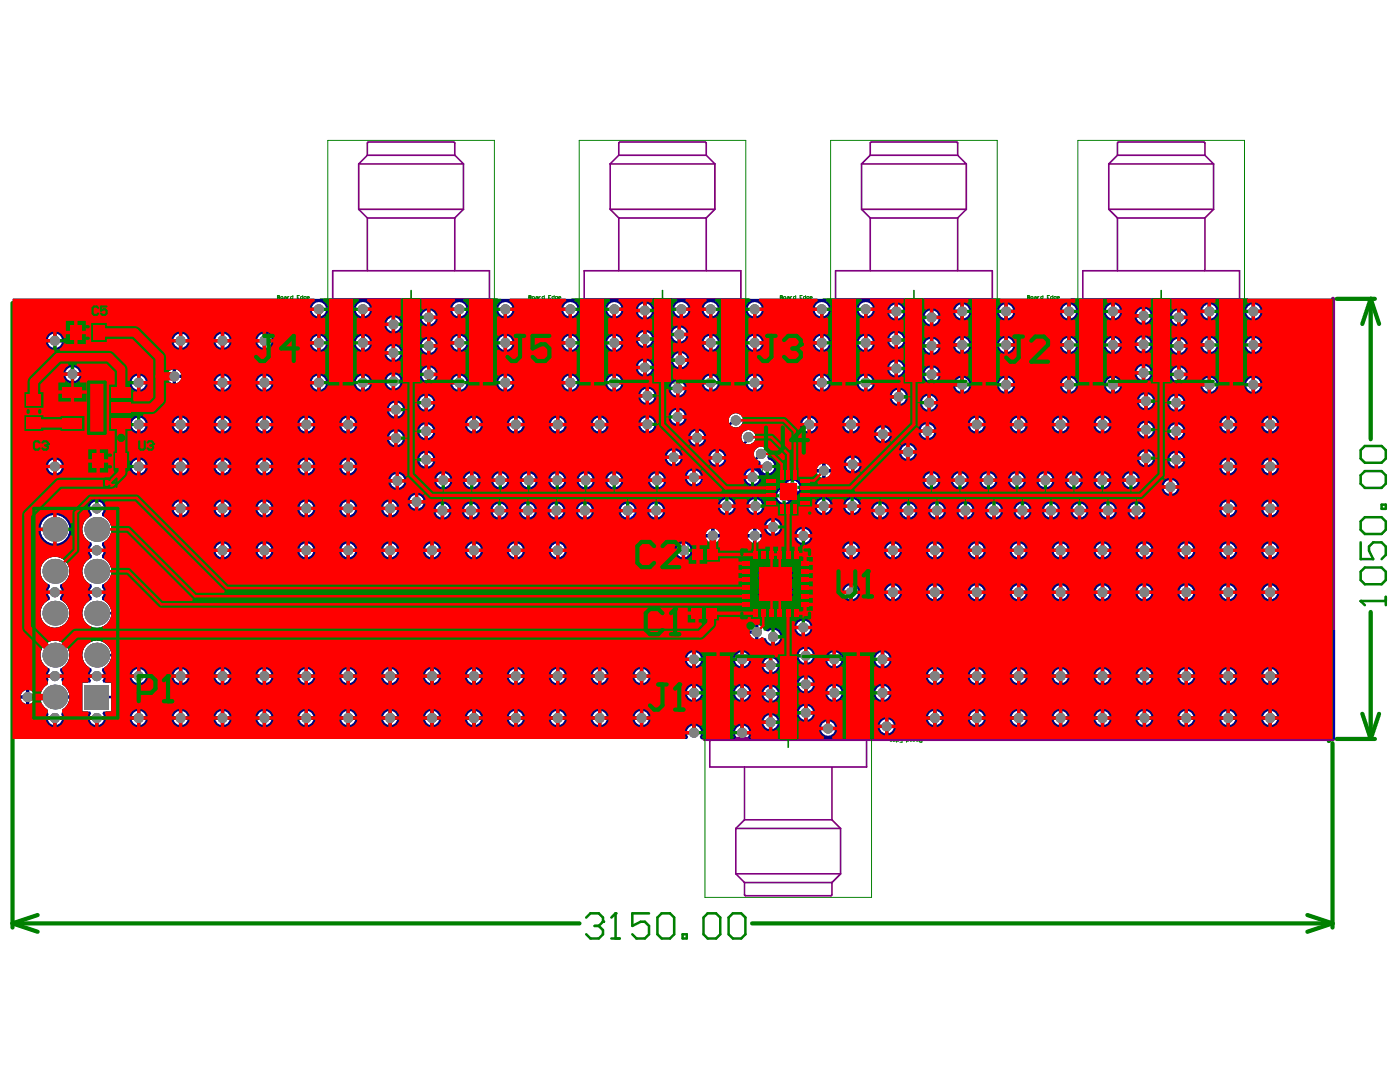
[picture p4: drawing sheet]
<svg xmlns="http://www.w3.org/2000/svg" width="279mm" height="216mm" viewBox="0 0 279 216" stroke-linecap="round" stroke-linejoin="round" font-family="sans-serif">
<g fill="none" stroke="#008000" stroke-width=".84">
<path d="M266.8 59.6h7.6M273.6 59.6l1.6 5M273.6 59.6l-1.7 5M273.6 59.6v28.1M2.5 60.5v124.6M273.6 122.1v25.4M265.9 148.3v36.8M266 147l-.8 .9M266.8 147.5h7.6M271.9 142.4l1.7 5.1M275.2 142.4l-1.6 5.1M2.5 184.3l5 1.6"/>
<path d="M2.5 184.3h113.2M7.5 182.6l-5 1.7M150.1 184.3h115.8M260.9 182.6l5 1.7M265.9 184.3l-5 1.6"/>
</g>
<g fill="none" stroke="#008000" stroke-width=".2">
<path d="M65.4 28h33.3v48.4h-33.3zM115.6 28h33.2v48.4h-33.2zM165.8 28h33.2v48.4h-33.2zM215.1 28h33.3v48.4h-33.3zM55.4 59.3h.1M55.4 59l.4 .1-.1 .5h-.3zM55.4 59.3h.3M56 59.3l.4-.1 .1 .3-.4 .1zM56.8 59.2l.3 .1v.3h-.3l-.1-.1 .1-.1h.3M57.3 59.2v.4M57.7 59.2l-.4 .2M58.4 59v.6h-.3l-.1-.3 .4-.1"/>
<path d="M59.3 59.3h.2M59.8 59h-.5v.6h.5M60.4 59v.6l-.4-.1 .1-.3h.3M61.1 59.6l-.5-.1 .1-.3h.4v.5l-.2 .1M61.3 59.4h.4l-.1-.2-.3 .1v.2l.3 .1M63.9 59.6h35.4M105.5 59.3h.1M105.5 59l.5 .1-.1 .5h-.4zM105.5 59.3h.4M106.2 59.3l.3-.1 .1 .3-.3 .1zM107 59.2l.3 .1v.3h-.3l-.1-.1 .1-.1h.3M107.5 59.2v.4"/>
<path d="M107.9 59.2l-.4 .2M108.6 59v.6h-.3l-.1-.3 .4-.1M109.5 59.3h.2M109.9 59h-.4v.6h.4M110.6 59v.6l-.4-.1 .1-.3h.3M111.3 59.6l-.5-.1 .1-.3h.4v.5l-.3 .1M111.5 59.4h.4l-.1-.2-.3 .1v.2l.3 .1M114.1 59.6h35.4M155.7 59.3h.1M155.7 59l.5 .1-.1 .5h-.4zM155.7 59.3h.4M156.4 59.3l.3-.1 .1 .3-.3 .1z"/>
<path d="M157.2 59.2l.3 .1v.3h-.3l-.2-.1 .2-.1h.3M157.7 59.2v.4M158 59.2l-.3 .2M158.8 59v.6h-.3l-.1-.3 .4-.1M159.7 59.3h.2M160.1 59h-.4v.6h.4M160.8 59v.6l-.5-.1 .1-.3h.4M161.4 59.6l-.4-.1 .1-.3h.3v.5l-.2 .1M161.7 59.4h.4l-.1-.2-.3 .1v.2l.3 .1M164.3 59.6h35.4M205.1 59.3h.1M205.1 59l.4 .1-.1 .5h-.3z"/>
<path d="M205.1 59.3h.3M205.7 59.3l.4-.1 .1 .3-.4 .1zM206.5 59.2l.3 .1v.3h-.3l-.1-.1 .1-.1h.3M207 59.2v.4M207.4 59.2l-.4 .2M208.1 59v.6h-.3l-.1-.3 .4-.1M209 59.3h.2M209.5 59h-.5v.6h.5M210.1 59v.6l-.4-.1 .1-.3h.3M210.8 59.6l-.5-.1 .1-.3h.4v.5l-.2 .1M211 59.4h.4l-.1-.2-.3 .1v.2l.3 .1M213.6 59.6h35.4"/>
<path d="M5 78.3h3.6v7.6h-3.6zM10.9 74.6h16.8v13.5h-16.8zM13.7 64.5h7.5v3.7h-7.5zM15.9 66.3h3.1M17.4 64.8v3.1M5.2 82.1h3.1M6.8 80.5v3.2M18.1 90.2h7.6v3.6h-7.6zM20.3 92h3.2M21.9 90.4v3.1M152.1 92.9h10.4v10.4h-10.4zM137.3 108.7h6.9v3.9h-6.9z"/>
<path d="M139.8 110.6h2M140.8 109.7v1.9M147.7 109.4h14.2v14.2h-14.2zM137.1 120.4h6.9v3.9h-6.9zM139.6 122.4h2M140.6 121.4v1.9M140.7 130.7h33.2v48.4h-33.2zM140 147.5h35.4M177.7 147.5l.4 .1v.2l-.4 .1-.1-.2h.5M178.5 147.2l-.2 .1v.6h.3l.1-.3-.4-.1M178.9 147.9h.4l.1-.3-.5-.1v.6M179.6 147.5h.4v.6h-.4"/>
<path d="M179.8 147.8h.2M180.9 147.9l.4-.1-.1-.3h-.3v.6M182 147.7l-.3 .2M182 147.5v.4M182.2 147.7h.4l.1-.1-.1-.1h-.4v.3l.4 .1M182.9 147.6l.3-.1 .1 .3-.3 .1zM183.6 147.5h.4v.6l-.5-.1zM183.6 147.8h.4M184 147.8h.1"/>
</g>
<g fill="none" stroke="#800080" stroke-width=".33">
<path d="M71.6 32.7v9.1M71.6 32.7h20.9M73.3 31v-2.5l.2-.2h17.1l.2 .2v2.5M73.3 31l-1.7 1.7M73.3 31h17.5M90.8 31l1.7 1.7M92.5 32.7v9.1M121.8 32.7v9.1M121.8 32.7h20.9M123.5 31v-2.5l.2-.2h17.1l.1 .2v2.5M123.5 31l-1.7 1.7M123.5 31h17.4"/>
<path d="M140.9 31l1.8 1.7M142.7 32.7v9.1M171.9 32.7v9.1M171.9 32.7h21M173.7 31v-2.5l.1-.2h17.2l.1 .2v2.5M173.7 31l-1.8 1.7M173.7 31h17.4M191.1 31l1.8 1.7M192.9 32.7v9.1M221.3 32.7v9.1M221.3 32.7h20.9M223 31v-2.5l.2-.2h17.1l.2 .2v2.5"/>
<path d="M223 31l-1.7 1.7M223 31h17.5M240.5 31l1.7 1.7M242.2 32.7v9.1M66.4 59.6h31.3M69.7 59.6v15.7h-3.3v-21.3h31.3v21.3h-3.3v-15.7M71.6 41.8l1.7 1.7M71.6 41.8h20.9M73.3 43.5v10.5M73.3 43.5h17.5M80.5 59.6v15.7h3.1v-15.7M90.8 43.5v10.5"/>
<path d="M92.5 41.8l-1.7 1.7M116.6 59.6h31.3M119.9 59.6v15.7h-3.3v-21.3h31.3v21.3h-3.3v-15.7M121.8 41.8l1.7 1.7M121.8 41.8h20.9M123.5 43.5v10.5M123.5 43.5h17.4M130.7 59.6v15.7h3v-15.7M140.9 43.5v10.5M142.7 41.8l-1.8 1.7M166.8 59.6h31.2M170 59.6v15.7h-3.2v-21.3h31.2v21.3h-3.3v-15.7"/>
<path d="M171.9 41.8l1.8 1.7M171.9 41.8h21M173.7 43.5v10.5M173.7 43.5h17.4M180.9 59.6v15.7h3v-15.7M191.1 43.5v10.5M192.9 41.8l-1.8 1.7M216.1 59.6h31.3M219.4 59.6v15.7h-3.3v-21.3h31.3v21.3h-3.3v-15.7M221.3 41.8l1.7 1.7M221.3 41.8h20.9M223 43.5v10.5"/>
<path d="M223 43.5h17.5M230.2 59.6v15.7h3.1v-15.7M240.5 43.5v10.5M242.2 41.8l-1.7 1.7M5.2 79.2h3.1v5.8h-3.1zM14.6 64.8h5.7v3.1h-5.7zM16.4 76.3h5.8v10.1h-5.8zM19 90.4h5.8v3.1h-5.8zM154 94.8h6.6v6.6h-6.6zM139 109.7h3.6v1.9h-3.6zM148 109.8h13.5v13.5h-13.5zM138.8 121.4h3.6v1.9h-3.6z"/>
<path d="M141.7 147.5h31.2M145 147.5v-15.7h-3.3v21.2h31.2v-21.2h-3.2v15.7M148.6 153v10.6M155.8 147.5v-15.7h3v15.7M166 153v10.6M146.9 174.4l1.7 1.7M146.9 165.3v9.1M146.9 174.4h20.9M146.9 165.3h20.9M148.6 176.1v2.5l.1 .1h17.2l.1-.1v-2.5M148.6 163.6l-1.7 1.7M148.6 176.1h17.4"/>
<path d="M148.6 163.6h17.4M166 163.6l1.8 1.7M167.8 174.4l-1.8 1.7M167.8 165.3v9.1"/>
<circle cx="158" cy="98.8" r="1.32"/>
<circle cx="151" cy="120.3" r="1.65"/>
</g>
<path d="M266 59.6v87.9h-125.4" fill="none" stroke="#800080" stroke-width=".84"/>
<g fill="none" stroke="#008000" stroke-width=".33">
<path d="M80.4 59.6h3.3M82 58v3.3M130.6 59.6h3.3M132.2 58v3.3M180.8 59.6h3.2M182.4 58v3.3M230.1 59.6h3.3M231.7 58v3.3M19.3 79.7v3.3M17.7 81.4h3.3M155.7 98.1h3.3M157.3 96.5v3.2"/>
<path d="M153.2 116.5h3.2M154.8 114.9v3.2M155.7 147.5h3.3M157.3 145.8v3.3"/>
</g>
<path d="M271.5 119.9h5.1M276.6 119.1v1.7" fill="none" stroke="#008000" stroke-width=".5"/>
<circle cx="271.5" cy="119.9" r=".25" fill="#008000"/>
<path d="M272.4 89h3.3l.9 .8v1.7l-.9 .8h-3.3l-.9-.8v-1.7zM272.4 94h3.3l.9 .8v1.7l-.9 .9h-3.3l-.9-.9v-1.7zM271.5 119.9l.9 .9M271.5 114.1l.9-.9h3.3l.9 .9v1.6l-.9 .9h-3.3l-.9-.9zM271.5 104l.9-.8h3.3l.9 .8v1.7l-.9 .8h-3.3l-.9-.8zM271.5 108.2v3.4h2.6l-.9-1.7v-.8l.9-.9h1.6l.9 .9v1.6l-.9 .9M275.7 100.7h.9v.8h-.9zM117 183.1l.8-.9h1.7l.8 .9v.8" fill="none" stroke="#008000" stroke-width=".5"/>
<circle cx="120.3" cy="183.9" r=".25" fill="#008000"/>
<path d="M118.7 184.8h.8M119.5 184.8l.8 .8v.8l-.8 .9h-1.7l-.8-.9M120.3 183.9l-.8 .9M122 187.3h1.7M122.8 182.2v5.1" fill="none" stroke="#008000" stroke-width=".5"/>
<circle cx="122.8" cy="182.2" r=".25" fill="#008000"/>
<path d="M122.8 182.2l-.8 .9M129.5 182.2h-3.3v2.6l1.7-.9h.8l.8 .9v1.6l-.8 .9h-1.7l-.8-.9M132 182.2h1.7l.8 .9v3.3l-.8 .9h-1.7l-.8-.9v-3.3zM136.2 186.4h.9v.9h-.9zM141.2 182.2h1.7l.8 .9v3.3l-.8 .9h-1.7l-.8-.9v-3.3zM146.3 182.2h1.6l.9 .9v3.3l-.9 .9h-1.6l-.9-.9v-3.3z" fill="none" stroke="#008000" stroke-width=".5"/>
<g fill="#00f">
<path d="M2.6 59.6h60.1l.1 .4-.5 .4-.5 1h1.8v.3h.4v1.8l.5-.2 .4 .2v3.1l-.4 .2-.5-.2v3.6l.5-.2 .4 .2v4.3l-.4 .2-.5-.2v3.7l1-.5 .4-.8h2.3v-9h.7v9h2.3a1.69 1.69 0 0 0 1.4 1.3v-3.7l-.5 .2-.4-.2v-4.3l.4-.2 .5 .2v-3.6l-.5 .2-.4-.2v-3.1l.4-.1 .5 .1v-1.8h.3v-.3h1.8l-.5-1-.5-.4 .1-.4h17.5v.4l-.5 .4-.5 1h1.9v.3h.3v1.8l.5-.1 .4 .1v3.1l-.4 .2-.5-.2v3.6l.5-.2 .4 .2v4.3l-.4 .2-.5-.2v3.7l1-.5 .4-.8h2.3v-9h.7v9h2.7a1.69 1.69 0 0 0 1.4 1.3v-3.7l-.9 .5-.4-.1v-5l.4-.1 .9 .4v-3.6l-.9 .4-.4-.1v-3.7l.4-.1 .9 .4v-1.8h.4v-.3h1.8l-.5-1-.5-.4 .1-.4h11.1l.1 .4-.5 .4-.5 1h1.8v.3h.4v1.8l.5-.2 .4 .2v3.1l-.4 .2-.5-.2v3.6l.5-.2 .4 .2v4.3l-.4 .2-.5-.2v3.7l.9-.5 .5-.8h2.3v-9h.7v9h2.2a1.69 1.69 0 0 0 1.5 1.3v-3.7l-.6 .2-.3-.2v-4.3l.3-.2 .6 .2v-3.6l-.6 .2-.3-.2v-3.1l.3-.1 .6 .1v-1.8h.3v-.3h1.8l-.5-1-.5-.4 .1-.4h11.6l.1 .4-.5 .4-.5 1h3.6l-.5-1-.5-.4 .1-.4h4l.1 .4-.5 .4-.5 1h1.8v.3h.4v1.8l.5-.1 .4 .1v3.1l-.4 .2-.5-.2v3.6l.5-.2 .4 .2v4.3l-.4 .2-.5-.2v3.7l1-.5 .4-.8h2.3v-9h.6v9h2.4a1.69 1.69 0 0 0 1.4 1.3v-3.7l-.6 .2-.3-.2v-4.3l.3-.2 .6 .2v-3.6l-.6 .2-.3-.2v-3.1l.3-.2 .6 .2v-1.8h.3v-.3h1.8l-.5-1-.5-.4 .1-.4h11.6l.1 .4-.5 .4-.5 1h1.8v.3h.3v1.8l.6-.2 .4 .2v3.1l-.4 .2-.6-.2v3.6l.6-.2 .4 .2v4.3l-.4 .2-.6-.2v3.7l1-.5 .5-.8h2.3v-9h.6v9h2.3a1.69 1.69 0 0 0 1.4 1.3v-3.7l-.5 .2-.4-.2v-4.3l.4-.2 .5 .2v-3.6l-.5 .2-.4-.2v-3.1l.4-.1 .5 .1v-1.8h.4v-.3h1.8l-.5-1-.5-.4 .1-.4h19.5v.7l-.3 .2-.6-.2v3.6l.6-.1 .3 .2v3l-.3 .2-.6-.2v3.6l.6-.1 .3 .2v4.2l-.3 .2-.6-.1v3.6l1-.5 .4-.6 .2-.6h2.2v-9h.6v9h2.3a1.74 1.74 0 0 0 1.5 1.7v-3.6l-.6 .2-.4-.2v-4.4l.4-.2 .6 .2v-3.6l-.6 .2-.4-.2v-3.1l.4-.2 .6 .2v-3.6l-.6 .2-.4-.2v-.7h15.1v.7l-.4 .2-.5-.2v3.6l.5-.2 .4 .2v3.1l-.4 .2-.5-.2v3.6l.5-.2 .4 .2v4.4l-.4 .2-.5-.2v3.6l1-.5 .4-.6 .1-.6h2.2v-9h.7v9h2.2a1.74 1.74 0 0 0 1.5 1.7v-3.6l-.5 .1-.4-.2v-4.2l.4-.2 .5 .1v-3.6l-.5 .2-.4-.2v-3l.4-.2 .5 .1v-3.6l-.5 .2-.4-.2v-.7h21.7v.7l-.4 .2-.5-.2v3.6l.5-.1 .4 .2v3l-.4 .2-.5-.2v3.6l.5-.1 .4 .2v4.2l-.4 .2-.5-.1v3.6l1-.5 .4-.6 .1-.6h2.2v-9h.7v9h2.2a1.74 1.74 0 0 0 1.5 1.7v-3.6l-.6 .2-.3-.2v-4.4l.3-.2 .6 .2v-3.6l-.6 .2-.3-.2v-3.1l.3-.2 .6 .2v-3.6l-.6 .2-.3-.2v-.7h17.1v20.9h-29.2l-.2-.1a1.79 1.79 0 0 0-1.5-1.9v1.9h-.7v-1.9l-1 .5-.4 .6-.3 .9h-1.9l-.1-.1h-4l-.1 .1h-39.2l-.1-.1a1.79 1.79 0 0 0-1.5-1.9v1.9h-.7v-1.9l-1 .5-.4 .6-.3 .9h-2.2l-.2-.4 .2-.6h-3.6l.2 .6-.2 .4h-46.7l-.3-.4 .4-.8h-3.6l.3 .8-.2 .4h-40.4l-.2-.1a1.79 1.79 0 0 0-1.5-1.9v1.9h-.7v-1.9l-1 .5-.4 .6-.3 .9h-2.6l-.1-.1a1.84 1.84 0 0 0-2.7 .1h-75zM129 60.1v1.5h1.5a1.69 1.69 0 0 0-1.5-1.5zM127.4 60.6l-.5 1h1.5v-1.5zM250.5 60.3v1.5h1.4a1.69 1.69 0 0 0-1.4-1.5zM240 60.8l-.5 1h1.5v-1.5zM222.5 60.3v1.5h1.4a1.69 1.69 0 0 0-1.4-1.5zM212 60.8l-.5 1h1.5v-1.5zM201.1 60.3v1.5h1.5a1.69 1.69 0 0 0-1.5-1.5zM190.7 60.8l-.5 1h1.5v-1.5zM179.2 60.3v1.5h1.5a1.69 1.69 0 0 0-1.5-1.5zM177.5 60.8l-.4 1h1.4v-1.5zM228.6 61.2v1.5h1.4a1.69 1.69 0 0 0-1.4-1.5zM226.9 61.7l-.5 1h1.5v-1.5zM235.6 61.5v1.5h1.5a1.69 1.69 0 0 0-1.5-1.5zM233.9 62l-.4 1h1.4v-1.5zM186.3 61.5v1.5h1.4a1.69 1.69 0 0 0-1.4-1.5zM184.6 62l-.5 1h1.5v-1.5zM85.9 61.5v1.5h1.5a1.69 1.69 0 0 0-1.5-1.5zM84.2 62l-.4 1h1.4v-1.5zM112 62.1a1.69 1.69 0 0 0 1.5 1.4v-1.4zM101.2 62.1v1.4a1.69 1.69 0 0 0 1.5-1.4zM89.8 62.1a1.69 1.69 0 0 0 1.5 1.4v-1.4zM72.8 62.1v1.4a1.69 1.69 0 0 0 1.4-1.4zM61.8 62.1a1.69 1.69 0 0 0 1.5 1.4v-1.4zM173.1 62.1v1.4a1.69 1.69 0 0 0 1.5-1.4zM162.2 62.1a1.69 1.69 0 0 0 1.5 1.4v-1.4zM151 62.1v1.4a1.69 1.69 0 0 0 1.4-1.4zM140 62.1a1.69 1.69 0 0 0 1.5 1.4v-1.4zM136.3 62.1v1.4a1.69 1.69 0 0 0 1.5-1.4zM134.2 62.1a1.69 1.69 0 0 0 1.4 1.4v-1.4zM122.9 62.1v1.4a1.69 1.69 0 0 0 1.5-1.4zM129 62.3v1.5a1.69 1.69 0 0 0 1.5-1.5zM126.9 62.3a1.69 1.69 0 0 0 1.5 1.5v-1.5zM250.5 62.5v1.4a1.69 1.69 0 0 0 1.4-1.4zM239.5 62.5a1.69 1.69 0 0 0 1.5 1.4v-1.4zM222.5 62.5v1.4a1.69 1.69 0 0 0 1.4-1.4zM211.5 62.5a1.69 1.69 0 0 0 1.5 1.4v-1.4zM201.1 62.5v1.4a1.69 1.69 0 0 0 1.5-1.4zM190.2 62.5a1.69 1.69 0 0 0 1.5 1.4v-1.4zM179.2 62.5v1.5a1.69 1.69 0 0 0 1.5-1.5zM177.1 62.5a1.69 1.69 0 0 0 1.4 1.5v-1.5zM78.9 62.9v1.5h1.4a1.69 1.69 0 0 0-1.4-1.5zM77.2 63.4l-.5 1h1.5v-1.5zM228.6 63.4v1.4a1.69 1.69 0 0 0 1.4-1.4zM226.4 63.4a1.69 1.69 0 0 0 1.5 1.4v-1.4zM235.6 63.7v1.4a1.69 1.69 0 0 0 1.5-1.4zM233.5 63.7a1.69 1.69 0 0 0 1.4 1.4v-1.4zM186.3 63.7v1.4a1.69 1.69 0 0 0 1.4-1.4zM184.1 63.7a1.69 1.69 0 0 0 1.5 1.4v-1.4zM85.9 63.7v1.4a1.69 1.69 0 0 0 1.5-1.4zM83.8 63.7a1.69 1.69 0 0 0 1.4 1.4v-1.4zM135.9 64.9v1.5h1.5a1.69 1.69 0 0 0-1.5-1.5zM134.2 65.4l-.4 1h1.4v-1.5zM78.9 65.1v1.4a1.69 1.69 0 0 0 1.4-1.4zM76.7 65.1a1.69 1.69 0 0 0 1.5 1.4v-1.4zM129 65.8v1.5h1.5a1.69 1.69 0 0 0-1.5-1.5zM127.4 66.3l-.5 1h1.5v-1.5zM179.2 66v1.5h1.5a1.69 1.69 0 0 0-1.5-1.5zM177.5 66.5l-.4 1h1.4v-1.5zM53.1 66.2v1.5h1.5a1.69 1.69 0 0 0-1.5-1.5zM51.4 66.7l-.4 1h1.4v-1.5zM44.7 66.2v1.5h1.5a1.69 1.69 0 0 0-1.5-1.5zM43.1 66.7l-.5 1h1.5v-1.5zM36.4 66.2v1.5h1.5a1.69 1.69 0 0 0-1.5-1.5zM34.7 66.7l-.5 1h1.5v-1.5zM11.3 66.2v1.5h1.5a1.69 1.69 0 0 0-1.5-1.5zM9.6 66.7l-.5 1h1.5v-1.5zM173.1 66.6v1.5h1.5a1.69 1.69 0 0 0-1.5-1.5zM162.7 67.1l-.5 1h1.5v-1.5zM151 66.6v1.5h1.4a1.69 1.69 0 0 0-1.4-1.5zM140.5 67.1l-.5 1h1.5v-1.5zM122.9 66.6v1.5h1.5a1.69 1.69 0 0 0-1.5-1.5zM112.5 67.1l-.5 1h1.5v-1.5zM101.2 66.6v1.5h1.5a1.69 1.69 0 0 0-1.5-1.5zM90.3 67.1l-.5 1h1.5v-1.5zM72.8 66.6v1.5h1.4a1.69 1.69 0 0 0-1.4-1.5zM62.3 67.1l-.5 1h1.5v-1.5zM228.6 66.9v1.5h1.4a1.69 1.69 0 0 0-1.4-1.5zM226.9 67.4l-.5 1h1.5v-1.5zM250.5 67v1.5h1.4a1.69 1.69 0 0 0-1.4-1.5zM240 67.5l-.5 1h1.5v-1.5zM222.5 67v1.5h1.4a1.69 1.69 0 0 0-1.4-1.5zM212 67.5l-.5 1h1.5v-1.5zM201.1 67v1.5h1.5a1.69 1.69 0 0 0-1.5-1.5zM190.7 67.5l-.5 1h1.5v-1.5zM135.9 67.1v1.4a1.69 1.69 0 0 0 1.5-1.4zM133.8 67.1a1.69 1.69 0 0 0 1.4 1.4v-1.4zM235.6 67.2v1.5h1.5a1.69 1.69 0 0 0-1.5-1.5zM233.9 67.7l-.4 1h1.4v-1.5zM186.3 67.2v1.5h1.4a1.69 1.69 0 0 0-1.4-1.5zM184.6 67.7l-.5 1h1.5v-1.5zM85.9 67.2v1.5h1.5a1.69 1.69 0 0 0-1.5-1.5zM84.2 67.7l-.4 1h1.4v-1.5zM129 68v1.5a1.69 1.69 0 0 0 1.5-1.5zM126.9 68a1.69 1.69 0 0 0 1.5 1.5v-1.5zM179.2 68.2v1.5a1.69 1.69 0 0 0 1.5-1.5zM177.1 68.2a1.69 1.69 0 0 0 1.4 1.5v-1.5zM53.1 68.3v1.5a1.69 1.69 0 0 0 1.5-1.5zM51 68.3a1.69 1.69 0 0 0 1.4 1.5v-1.5zM44.7 68.3v1.5a1.69 1.69 0 0 0 1.5-1.5zM42.6 68.3a1.69 1.69 0 0 0 1.5 1.5v-1.5zM36.4 68.3v1.5a1.69 1.69 0 0 0 1.5-1.5zM34.2 68.3a1.69 1.69 0 0 0 1.5 1.5v-1.5zM11.3 68.3v1.5a1.69 1.69 0 0 0 1.5-1.5zM9.1 68.3a1.69 1.69 0 0 0 1.5 1.5v-1.5zM78.9 68.6v1.5h1.4a1.69 1.69 0 0 0-1.4-1.5zM77.2 69.1l-.5 1h1.5v-1.5zM112 68.7a1.69 1.69 0 0 0 1.5 1.5v-1.5zM101.2 68.7v1.5a1.69 1.69 0 0 0 1.5-1.5zM89.8 68.7a1.69 1.69 0 0 0 1.5 1.5v-1.5zM72.8 68.7v1.5a1.69 1.69 0 0 0 1.4-1.5zM61.8 68.7a1.69 1.69 0 0 0 1.5 1.5v-1.5zM173.1 68.7v1.5a1.69 1.69 0 0 0 1.5-1.5zM162.2 68.7a1.69 1.69 0 0 0 1.5 1.5v-1.5zM151 68.7v1.5a1.69 1.69 0 0 0 1.4-1.5zM140 68.7a1.69 1.69 0 0 0 1.5 1.5v-1.5zM122.9 68.7v1.5a1.69 1.69 0 0 0 1.5-1.5zM228.6 69v1.5a1.69 1.69 0 0 0 1.4-1.5zM226.4 69a1.69 1.69 0 0 0 1.5 1.5v-1.5zM250.5 69.2v1.4a1.69 1.69 0 0 0 1.4-1.4zM239.5 69.2a1.69 1.69 0 0 0 1.5 1.4v-1.4zM222.5 69.2v1.4a1.69 1.69 0 0 0 1.4-1.4zM211.5 69.2a1.69 1.69 0 0 0 1.5 1.4v-1.4zM201.1 69.2v1.4a1.69 1.69 0 0 0 1.5-1.4zM190.2 69.2a1.69 1.69 0 0 0 1.5 1.4v-1.4zM235.6 69.4v1.4a1.69 1.69 0 0 0 1.5-1.4zM233.5 69.4a1.69 1.69 0 0 0 1.4 1.4v-1.4zM186.3 69.4v1.4a1.69 1.69 0 0 0 1.4-1.4zM184.1 69.4a1.69 1.69 0 0 0 1.5 1.4v-1.4zM85.9 69.4v1.4a1.69 1.69 0 0 0 1.5-1.4zM83.8 69.4a1.69 1.69 0 0 0 1.4 1.4v-1.4zM136.1 70.1v1.4h1.5a1.69 1.69 0 0 0-1.5-1.4zM134.4 70.5l-.5 1h1.5v-1.4zM78.9 70.7v1.5a1.69 1.69 0 0 0 1.4-1.5zM76.7 70.7a1.69 1.69 0 0 0 1.5 1.5v-1.5zM129 71.5v1.5h1.5a1.69 1.69 0 0 0-1.5-1.5zM127.4 72l-.5 1h1.5v-1.5zM179.2 71.7v1.5h1.5a1.69 1.69 0 0 0-1.5-1.5zM177.5 72.2l-.4 1h1.4v-1.5zM136.1 72.2v1.5a1.69 1.69 0 0 0 1.5-1.5zM133.9 72.2a1.69 1.69 0 0 0 1.5 1.5v-1.5zM228.6 72.6v1.5h1.4a1.69 1.69 0 0 0-1.4-1.5zM226.9 73.1l-.5 1h1.5v-1.5zM14.8 72.8v1.5h1.5a1.69 1.69 0 0 0-1.5-1.5zM13.1 73.3l-.4 1h1.4v-1.5zM235.6 72.9v1.5h1.5a1.69 1.69 0 0 0-1.5-1.5zM233.9 73.4l-.4 1h1.4v-1.5zM186.3 72.9v1.5h1.4a1.69 1.69 0 0 0-1.4-1.5zM184.6 73.4l-.5 1h1.5v-1.5zM85.9 72.9v1.5h1.5a1.69 1.69 0 0 0-1.5-1.5zM84.2 73.4l-.4 1h1.4v-1.5zM129 73.7v1.4a1.69 1.69 0 0 0 1.5-1.4zM126.9 73.7a1.69 1.69 0 0 0 1.5 1.4v-1.4zM179.2 73.9v1.4a1.69 1.69 0 0 0 1.5-1.4zM177.1 73.9a1.69 1.69 0 0 0 1.4 1.4v-1.4zM78.9 74.3v1.5h1.4a1.69 1.69 0 0 0-1.4-1.5zM77.2 74.8l-.5 1h1.5v-1.5zM173.1 74.5v1.5h1.5a1.69 1.69 0 0 0-1.5-1.5zM162.7 75l-.5 1h1.5v-1.5zM151 74.5v1.5h1.4a1.69 1.69 0 0 0-1.4-1.5zM140.5 75l-.5 1h1.5v-1.5zM122.9 74.5v1.5h1.5a1.69 1.69 0 0 0-1.5-1.5zM112.5 75l-.5 1h1.5v-1.5zM101.2 74.5v1.5h1.5a1.69 1.69 0 0 0-1.5-1.5zM90.3 75l-.5 1h1.5v-1.5zM72.8 74.5v1.5h1.4a1.69 1.69 0 0 0-1.4-1.5zM62.3 75l-.5 1h1.5v-1.5zM53.1 74.5v1.5h1.5a1.69 1.69 0 0 0-1.5-1.5zM51.4 75l-.4 1h1.4v-1.5zM44.7 74.5v1.5h1.5a1.69 1.69 0 0 0-1.5-1.5zM43.1 75l-.5 1h1.5v-1.5zM28 74.5v1.5h1.5a1.69 1.69 0 0 0-1.5-1.5zM26.4 75l-.5 1h1.4v-1.5zM228.6 74.7v1.5a1.69 1.69 0 0 0 1.4-1.5zM226.4 74.7a1.69 1.69 0 0 0 1.5 1.5v-1.5zM250.5 75v1.4h1.4a1.69 1.69 0 0 0-1.4-1.4zM240 75.4l-.5 1h1.5v-1.4zM222.5 75v1.4h1.4a1.69 1.69 0 0 0-1.4-1.4zM212 75.4l-.5 1h1.5v-1.4zM201.1 75v1.4h1.5a1.69 1.69 0 0 0-1.5-1.4zM190.7 75.4l-.5 1h1.5v-1.4zM14.8 75v1.5a1.69 1.69 0 0 0 1.5-1.5zM12.7 75a1.69 1.69 0 0 0 1.4 1.5v-1.5zM235.6 75v1.5a1.69 1.69 0 0 0 1.5-1.5zM233.5 75a1.69 1.69 0 0 0 1.4 1.5v-1.5zM186.3 75v1.5a1.69 1.69 0 0 0 1.4-1.5zM184.1 75a1.69 1.69 0 0 0 1.5 1.5v-1.5zM85.9 75v1.5a1.69 1.69 0 0 0 1.5-1.5zM83.8 75a1.69 1.69 0 0 0 1.4 1.5v-1.5zM33.3 75.1a1.45 1.45 0 0 0 2.9 0 1.45 1.45 0 0 0-2.9 0zM135.6 75.7v1.5h1.5a1.69 1.69 0 0 0-1.5-1.5zM133.9 76.2l-.5 1h1.5v-1.5zM78.9 76.4v1.5a1.69 1.69 0 0 0 1.4-1.5zM76.7 76.4a1.69 1.69 0 0 0 1.5 1.5v-1.5zM112 76.7a1.69 1.69 0 0 0 1.5 1.5v-1.5zM101.2 76.7v1.5a1.69 1.69 0 0 0 1.5-1.5zM89.8 76.7a1.69 1.69 0 0 0 1.5 1.5v-1.5zM72.8 76.7v1.5a1.69 1.69 0 0 0 1.4-1.5zM61.8 76.7a1.69 1.69 0 0 0 1.5 1.5v-1.5zM53.1 76.7v1.5a1.69 1.69 0 0 0 1.5-1.5zM51 76.7a1.69 1.69 0 0 0 1.4 1.5v-1.5zM44.7 76.7v1.5a1.69 1.69 0 0 0 1.5-1.5zM42.6 76.7a1.69 1.69 0 0 0 1.5 1.5v-1.5zM28 76.7v1.5a1.69 1.69 0 0 0 1.5-1.5zM25.9 76.7a1.69 1.69 0 0 0 1.4 1.5v-1.5zM173.1 76.7v1.5a1.69 1.69 0 0 0 1.5-1.5zM162.2 76.7a1.69 1.69 0 0 0 1.5 1.5v-1.5zM151 76.7v1.5a1.69 1.69 0 0 0 1.4-1.5zM140 76.7a1.69 1.69 0 0 0 1.5 1.5v-1.5zM122.9 76.7v1.5a1.69 1.69 0 0 0 1.5-1.5zM250.5 77.1v1.5a1.69 1.69 0 0 0 1.4-1.5zM239.5 77.1a1.69 1.69 0 0 0 1.5 1.5v-1.5zM222.5 77.1v1.5a1.69 1.69 0 0 0 1.4-1.5zM211.5 77.1a1.69 1.69 0 0 0 1.5 1.5v-1.5zM201.1 77.1v1.5a1.69 1.69 0 0 0 1.5-1.5zM190.2 77.1a1.69 1.69 0 0 0 1.5 1.5v-1.5zM129.5 77.2v1.4h1.5a1.69 1.69 0 0 0-1.5-1.4zM127.9 77.7l-.5 .9h1.5v-1.4zM179.7 77.4v1.5h1.5a1.69 1.69 0 0 0-1.5-1.5zM178 77.9l-.4 1h1.4v-1.5zM135.6 77.8v1.5a1.69 1.69 0 0 0 1.5-1.5zM133.4 77.8a1.69 1.69 0 0 0 1.5 1.5v-1.5zM229 78.2v1.5h1.5a1.69 1.69 0 0 0-1.5-1.5zM227.4 78.7l-.5 1h1.5v-1.5z"/>
<path d="M3 125.7h146.3l.3 .3a1.43 1.43 0 0 0 .8 1.4 1.43 1.43 0 0 0 1.6-.2l.5 .1a1.71 1.71 0 0 0 1.4 1.6v-1.8h.4v-.4h1.8l-.2-.6 .2-.4h2.4a1.68 1.68 0 0 0 1.5 1.3v-1.8h.7v1.8a1.68 1.68 0 0 0 1.4-1.3h104.3v21.8h-92v-7.8l.5-.1 .9 .5v-3.7l-.9 .5-.5-.1v-3.8l.5-.1 .9 .5v-3.7l-.9 .5-3.3-.1v9.1h-.6v-9.1l-3.3 .1-.9-.5v3.7l.9-.5 .5 .2v3.6l-.5 .2-.9-.5v3.7l.9-.5 .5 .2v7.7h-2l-.1-.5 .5-.3 .5-1h-3.7l.5 1 .5 .3v.5h-14.5l-.2-.4 .2-.6h-1.8v-.3h-.3v-1.8l-.9 .4-.4-.1v-4.9l.4-.2 .9 .5v-3.7l-.9 .5-.4-.2v-3.6l.4-.2 .9 .5v-3.7l-.9 .5-3.3-.1v9.1h-.6v-9.1l-3.2 .1-1-.5v3.7l1-.5 .4 .1v3.8l-.4 .1-1-.5v3.7l1-.5 .4 .1v5l-.4 .1-1-.4v1.8h-.3v.3h-1.8l.2 .6-.2 .4h-133.7zM154.6 127.4v1.5a1.69 1.69 0 0 0 1.5-1.5zM161.1 129v1.5h1.5a1.69 1.69 0 0 0-1.5-1.5zM159.5 129.5l-.5 1h1.5v-1.5zM176.5 129.7v1.5h1.4a1.69 1.69 0 0 0-1.4-1.5zM165.2 130.2l-.5 1h1.5v-1.5zM148.4 129.7v1.5h1.5a1.69 1.69 0 0 0-1.5-1.5zM137.2 130.2l-.5 1h1.5v-1.5zM154.1 130.9v1.5h1.5a1.69 1.69 0 0 0-1.5-1.5zM152.5 131.4l-.5 1h1.5v-1.5zM161.1 131.2v1.5a1.69 1.69 0 0 0 1.5-1.5zM159 131.2a1.69 1.69 0 0 0 1.5 1.5v-1.5zM176.5 131.9v1.5a1.69 1.69 0 0 0 1.4-1.5zM164.7 131.9a1.69 1.69 0 0 0 1.5 1.5v-1.5zM148.4 131.9v1.5a1.69 1.69 0 0 0 1.5-1.5zM136.7 131.9a1.69 1.69 0 0 0 1.5 1.5v-1.5zM154.1 133.1v1.4a1.69 1.69 0 0 0 1.5-1.4zM152 133.1a1.69 1.69 0 0 0 1.5 1.4v-1.4zM253.8 133.1v1.5h1.5a1.69 1.69 0 0 0-1.5-1.5zM252.2 133.6l-.5 1h1.4v-1.5zM245.5 133.1v1.5h1.4a1.69 1.69 0 0 0-1.4-1.5zM243.8 133.6l-.5 1h1.5v-1.5zM237.1 133.1v1.5h1.5a1.69 1.69 0 0 0-1.5-1.5zM235.4 133.6l-.5 1h1.5v-1.5zM228.7 133.1v1.5h1.5a1.69 1.69 0 0 0-1.5-1.5zM227.1 133.6l-.5 1h1.5v-1.5zM220.4 133.1v1.5h1.4a1.69 1.69 0 0 0-1.4-1.5zM218.7 133.6l-.5 1h1.5v-1.5zM212 133.1v1.5h1.5a1.69 1.69 0 0 0-1.5-1.5zM210.3 133.6l-.4 1h1.4v-1.5zM203.6 133.1v1.5h1.5a1.69 1.69 0 0 0-1.5-1.5zM202 133.6l-.5 1h1.5v-1.5zM195.3 133.1v1.5h1.5a1.69 1.69 0 0 0-1.5-1.5zM193.6 133.6l-.5 1h1.5v-1.5zM186.9 133.1v1.5h1.5a1.69 1.69 0 0 0-1.5-1.5zM185.3 133.6l-.5 1h1.4v-1.5zM128.4 133.1v1.5h1.4a1.69 1.69 0 0 0-1.4-1.5zM126.7 133.6l-.5 1h1.5v-1.5zM120 133.1v1.5h1.5a1.69 1.69 0 0 0-1.5-1.5zM118.3 133.6l-.4 1h1.4v-1.5zM111.6 133.1v1.5h1.5a1.69 1.69 0 0 0-1.5-1.5zM110 133.6l-.5 1h1.5v-1.5zM103.3 133.1v1.5h1.5a1.69 1.69 0 0 0-1.5-1.5zM101.6 133.6l-.5 1h1.5v-1.5zM94.9 133.1v1.5h1.5a1.69 1.69 0 0 0-1.5-1.5zM93.3 133.6l-.5 1h1.5v-1.5zM86.6 133.1v1.5h1.4a1.69 1.69 0 0 0-1.4-1.5zM84.9 133.6l-.5 1h1.5v-1.5zM78.2 133.1v1.5h1.5a1.69 1.69 0 0 0-1.5-1.5zM76.5 133.6l-.5 1h1.5v-1.5zM69.8 133.1v1.5h1.5a1.69 1.69 0 0 0-1.5-1.5zM68.2 133.6l-.5 1h1.5v-1.5zM61.5 133.1v1.5h1.4a1.69 1.69 0 0 0-1.4-1.5zM59.8 133.6l-.5 1h1.5v-1.5zM53.1 133.1v1.5h1.5a1.69 1.69 0 0 0-1.5-1.5zM51.4 133.6l-.4 1h1.4v-1.5zM44.7 133.1v1.5h1.5a1.69 1.69 0 0 0-1.5-1.5zM43.1 133.6l-.5 1h1.5v-1.5zM36.4 133.1v1.5h1.5a1.69 1.69 0 0 0-1.5-1.5zM34.7 133.6l-.5 1h1.5v-1.5zM28 133.1v1.5h1.5a1.69 1.69 0 0 0-1.5-1.5zM26.4 133.6l-.5 1h1.4v-1.5zM17.3 128.7a3 3 0 0 0 .6 4.6v.4l-.4 .9h3.6l-.4-.9 .1-.4a2.94 2.94 0 0 0 .9-4.3 2.94 2.94 0 0 0-4.4-.3zM8.9 128.7a3 3 0 0 0 .6 4.6v.4l-.4 .9h3.7l-.4-.9v-.4a2.94 2.94 0 0 0 .9-4.3 2.94 2.94 0 0 0-4.4-.3zM161.2 134.7v1.5h1.4a1.69 1.69 0 0 0-1.4-1.5zM159.5 135.2l-.5 1h1.5v-1.5zM253.8 135.2v1.5a1.69 1.69 0 0 0 1.5-1.5zM251.7 135.2a1.69 1.69 0 0 0 1.4 1.5v-1.5zM245.5 135.2v1.5a1.69 1.69 0 0 0 1.4-1.5zM243.3 135.2a1.69 1.69 0 0 0 1.5 1.5v-1.5zM237.1 135.2v1.5a1.69 1.69 0 0 0 1.5-1.5zM234.9 135.2a1.69 1.69 0 0 0 1.5 1.5v-1.5zM228.7 135.2v1.5a1.69 1.69 0 0 0 1.5-1.5zM226.6 135.2a1.69 1.69 0 0 0 1.5 1.5v-1.5zM220.4 135.2v1.5a1.69 1.69 0 0 0 1.4-1.5zM218.2 135.2a1.69 1.69 0 0 0 1.5 1.5v-1.5zM212 135.2v1.5a1.69 1.69 0 0 0 1.5-1.5zM209.9 135.2a1.69 1.69 0 0 0 1.4 1.5v-1.5zM203.6 135.2v1.5a1.69 1.69 0 0 0 1.5-1.5zM201.5 135.2a1.69 1.69 0 0 0 1.5 1.5v-1.5zM195.3 135.2v1.5a1.69 1.69 0 0 0 1.5-1.5zM193.1 135.2a1.69 1.69 0 0 0 1.5 1.5v-1.5zM186.9 135.2v1.5a1.69 1.69 0 0 0 1.5-1.5zM184.8 135.2a1.69 1.69 0 0 0 1.4 1.5v-1.5zM128.4 135.2v1.5a1.69 1.69 0 0 0 1.4-1.5zM126.2 135.2a1.69 1.69 0 0 0 1.5 1.5v-1.5zM120 135.2v1.5a1.69 1.69 0 0 0 1.5-1.5zM117.9 135.2a1.69 1.69 0 0 0 1.4 1.5v-1.5zM111.6 135.2v1.5a1.69 1.69 0 0 0 1.5-1.5zM109.5 135.2a1.69 1.69 0 0 0 1.5 1.5v-1.5zM103.3 135.2v1.5a1.69 1.69 0 0 0 1.5-1.5zM101.1 135.2a1.69 1.69 0 0 0 1.5 1.5v-1.5zM94.9 135.2v1.5a1.69 1.69 0 0 0 1.5-1.5zM92.8 135.2a1.69 1.69 0 0 0 1.5 1.5v-1.5zM86.6 135.2v1.5a1.69 1.69 0 0 0 1.4-1.5zM84.4 135.2a1.69 1.69 0 0 0 1.5 1.5v-1.5zM78.2 135.2v1.5a1.69 1.69 0 0 0 1.5-1.5zM76 135.2a1.69 1.69 0 0 0 1.5 1.5v-1.5zM69.8 135.2v1.5a1.69 1.69 0 0 0 1.5-1.5zM67.7 135.2a1.69 1.69 0 0 0 1.5 1.5v-1.5zM61.5 135.2v1.5a1.69 1.69 0 0 0 1.4-1.5zM59.3 135.2a1.69 1.69 0 0 0 1.5 1.5v-1.5zM53.1 135.2v1.5a1.69 1.69 0 0 0 1.5-1.5zM51 135.2a1.69 1.69 0 0 0 1.4 1.5v-1.5zM44.7 135.2v1.5a1.69 1.69 0 0 0 1.5-1.5zM42.6 135.2a1.69 1.69 0 0 0 1.5 1.5v-1.5zM36.4 135.2v1.5a1.69 1.69 0 0 0 1.5-1.5zM34.2 135.2a1.69 1.69 0 0 0 1.5 1.5v-1.5zM28 135.2v1.5a1.69 1.69 0 0 0 1.5-1.5zM25.9 135.2a1.69 1.69 0 0 0 1.4 1.5v-1.5zM176.5 136.4v1.5h1.4a1.69 1.69 0 0 0-1.4-1.5zM165.2 136.9l-.5 1h1.5v-1.5zM148.4 136.4v1.5h1.5a1.69 1.69 0 0 0-1.5-1.5zM137.2 136.9l-.5 1h1.5v-1.5zM154.1 136.6v1.5h1.5a1.69 1.69 0 0 0-1.5-1.5zM152.5 137.1l-.5 1h1.5v-1.5zM161.2 136.9v1.5a1.69 1.69 0 0 0 1.4-1.5zM159 136.9a1.69 1.69 0 0 0 1.5 1.5v-1.5zM176.5 138.6v1.5a1.69 1.69 0 0 0 1.4-1.5zM164.7 138.6a1.69 1.69 0 0 0 1.5 1.5v-1.5zM148.4 138.6v1.5a1.69 1.69 0 0 0 1.5-1.5zM136.7 138.6a1.69 1.69 0 0 0 1.5 1.5v-1.5zM154.1 138.8v1.4a1.69 1.69 0 0 0 1.5-1.4zM152 138.8a1.69 1.69 0 0 0 1.5 1.4v-1.4zM4.1 139.1a1.45 1.45 0 0 0 2.9 0 1.45 1.45 0 0 0-2.9 0zM161.2 140.4v1.5h1.4a1.69 1.69 0 0 0-1.4-1.5zM159.5 140.9l-.5 1h1.5v-1.5zM253.8 141.5v1.4h1.5a1.69 1.69 0 0 0-1.5-1.4zM252.2 141.9l-.5 1h1.4v-1.4zM245.5 141.5v1.4h1.4a1.69 1.69 0 0 0-1.4-1.4zM243.8 141.9l-.5 1h1.5v-1.4zM237.1 141.5v1.4h1.5a1.69 1.69 0 0 0-1.5-1.4zM235.4 141.9l-.5 1h1.5v-1.4zM228.7 141.5v1.4h1.5a1.69 1.69 0 0 0-1.5-1.4zM227.1 141.9l-.5 1h1.5v-1.4zM220.4 141.5v1.4h1.4a1.69 1.69 0 0 0-1.4-1.4zM218.7 141.9l-.5 1h1.5v-1.4zM212 141.5v1.4h1.5a1.69 1.69 0 0 0-1.5-1.4zM210.3 141.9l-.4 1h1.4v-1.4zM203.6 141.5v1.4h1.5a1.69 1.69 0 0 0-1.5-1.4zM202 141.9l-.5 1h1.5v-1.4zM195.3 141.5v1.4h1.5a1.69 1.69 0 0 0-1.5-1.4zM193.6 141.9l-.5 1h1.5v-1.4zM186.9 141.5v1.4h1.5a1.69 1.69 0 0 0-1.5-1.4zM185.3 141.9l-.5 1h1.4v-1.4zM128.4 141.5v1.4h1.4a1.69 1.69 0 0 0-1.4-1.4zM126.7 141.9l-.5 1h1.5v-1.4zM120 141.5v1.4h1.5a1.69 1.69 0 0 0-1.5-1.4zM118.3 141.9l-.4 1h1.4v-1.4zM111.6 141.5v1.4h1.5a1.69 1.69 0 0 0-1.5-1.4zM110 141.9l-.5 1h1.5v-1.4zM103.3 141.5v1.4h1.5a1.69 1.69 0 0 0-1.5-1.4zM101.6 141.9l-.5 1h1.5v-1.4zM94.9 141.5v1.4h1.5a1.69 1.69 0 0 0-1.5-1.4zM93.3 141.9l-.5 1h1.5v-1.4zM86.6 141.5v1.4h1.4a1.69 1.69 0 0 0-1.4-1.4zM84.9 141.9l-.5 1h1.5v-1.4zM78.2 141.5v1.4h1.5a1.69 1.69 0 0 0-1.5-1.4zM76.5 141.9l-.5 1h1.5v-1.4zM69.8 141.5v1.4h1.5a1.69 1.69 0 0 0-1.5-1.4zM68.2 141.9l-.5 1h1.5v-1.4zM61.5 141.5v1.4h1.4a1.69 1.69 0 0 0-1.4-1.4zM59.8 141.9l-.5 1h1.5v-1.4zM53.1 141.5v1.4h1.5a1.69 1.69 0 0 0-1.5-1.4zM51.4 141.9l-.4 1h1.4v-1.4zM44.7 141.5v1.4h1.5a1.69 1.69 0 0 0-1.5-1.4zM43.1 141.9l-.5 1h1.5v-1.4zM36.4 141.5v1.4h1.5a1.69 1.69 0 0 0-1.5-1.4zM34.7 141.9l-.5 1h1.5v-1.4zM28 141.5v1.4h1.5a1.69 1.69 0 0 0-1.5-1.4zM26.4 141.9l-.5 1h1.4v-1.4zM16.4 136.2v5.8h1.1l.2 .3-.2 .6h3.6l-.2-.6 .2-.3h1.1v-5.8h-1.1l-.2-.4 .2-.6h-3.6l.2 .6-.2 .4zM9.1 135.2l.4 .9v.4a3.1 3.1 0 0 0 0 5.2v.4l-.4 .8h3.7l-.4-.8v-.4a3.1 3.1 0 0 0 0-5.2v-.4l.4-.9zM154.1 142.3v1.5h1.5a1.69 1.69 0 0 0-1.5-1.5zM152.5 142.8l-.5 1h1.5v-1.5zM161.2 142.6v1.4a1.69 1.69 0 0 0 1.4-1.4zM159 142.6a1.69 1.69 0 0 0 1.5 1.4v-1.4zM177.3 143.1v1.5h1.5a1.69 1.69 0 0 0-1.5-1.5zM175.6 143.6l-.4 1h1.4v-1.5zM165.6 143.6v1.4h1.5a1.69 1.69 0 0 0-1.5-1.4zM163.9 144l-.5 1h1.5v-1.4zM253.8 143.6v1.5a1.69 1.69 0 0 0 1.5-1.5zM251.7 143.6a1.69 1.69 0 0 0 1.4 1.5v-1.5zM245.5 143.6v1.5a1.69 1.69 0 0 0 1.4-1.5zM243.3 143.6a1.69 1.69 0 0 0 1.5 1.5v-1.5zM237.1 143.6v1.5a1.69 1.69 0 0 0 1.5-1.5zM234.9 143.6a1.69 1.69 0 0 0 1.5 1.5v-1.5zM228.7 143.6v1.5a1.69 1.69 0 0 0 1.5-1.5zM226.6 143.6a1.69 1.69 0 0 0 1.5 1.5v-1.5zM220.4 143.6v1.5a1.69 1.69 0 0 0 1.4-1.5zM218.2 143.6a1.69 1.69 0 0 0 1.5 1.5v-1.5zM212 143.6v1.5a1.69 1.69 0 0 0 1.5-1.5zM209.9 143.6a1.69 1.69 0 0 0 1.4 1.5v-1.5zM203.6 143.6v1.5a1.69 1.69 0 0 0 1.5-1.5zM201.5 143.6a1.69 1.69 0 0 0 1.5 1.5v-1.5zM195.3 143.6v1.5a1.69 1.69 0 0 0 1.5-1.5zM193.1 143.6a1.69 1.69 0 0 0 1.5 1.5v-1.5zM186.9 143.6v1.5a1.69 1.69 0 0 0 1.5-1.5zM184.8 143.6a1.69 1.69 0 0 0 1.4 1.5v-1.5zM128.4 143.6v1.5a1.69 1.69 0 0 0 1.4-1.5zM126.2 143.6a1.69 1.69 0 0 0 1.5 1.5v-1.5zM120 143.6v1.5a1.69 1.69 0 0 0 1.5-1.5zM117.9 143.6a1.69 1.69 0 0 0 1.4 1.5v-1.5zM111.6 143.6v1.5a1.69 1.69 0 0 0 1.5-1.5zM109.5 143.6a1.69 1.69 0 0 0 1.5 1.5v-1.5zM103.3 143.6v1.5a1.69 1.69 0 0 0 1.5-1.5zM101.1 143.6a1.69 1.69 0 0 0 1.5 1.5v-1.5zM94.9 143.6v1.5a1.69 1.69 0 0 0 1.5-1.5zM92.8 143.6a1.69 1.69 0 0 0 1.5 1.5v-1.5zM86.6 143.6v1.5a1.69 1.69 0 0 0 1.4-1.5zM84.4 143.6a1.69 1.69 0 0 0 1.5 1.5v-1.5zM78.2 143.6v1.5a1.69 1.69 0 0 0 1.5-1.5zM76 143.6a1.69 1.69 0 0 0 1.5 1.5v-1.5zM69.8 143.6v1.5a1.69 1.69 0 0 0 1.5-1.5zM67.7 143.6a1.69 1.69 0 0 0 1.5 1.5v-1.5zM61.5 143.6v1.5a1.69 1.69 0 0 0 1.4-1.5zM59.3 143.6a1.69 1.69 0 0 0 1.5 1.5v-1.5zM53.1 143.6v1.5a1.69 1.69 0 0 0 1.5-1.5zM51 143.6a1.69 1.69 0 0 0 1.4 1.5v-1.5zM44.7 143.6v1.5a1.69 1.69 0 0 0 1.5-1.5zM42.6 143.6a1.69 1.69 0 0 0 1.5 1.5v-1.5zM36.4 143.6v1.5a1.69 1.69 0 0 0 1.5-1.5zM34.2 143.6a1.69 1.69 0 0 0 1.5 1.5v-1.5zM28 143.6v1.5a1.69 1.69 0 0 0 1.5-1.5zM25.9 143.6a1.69 1.69 0 0 0 1.4 1.5v-1.5zM19.7 143.6v1.5a1.69 1.69 0 0 0 1.4-1.5zM17.5 143.6a1.69 1.69 0 0 0 1.5 1.5v-1.5zM11.3 143.6v1.5a1.69 1.69 0 0 0 1.5-1.5zM9.1 143.6a1.69 1.69 0 0 0 1.5 1.5v-1.5zM148.4 144.4v1.5h1.5a1.69 1.69 0 0 0-1.5-1.5zM137.2 144.9l-.5 1h1.5v-1.5zM154.1 144.4v1.5a1.69 1.69 0 0 0 1.5-1.5zM152 144.4a1.69 1.69 0 0 0 1.5 1.5v-1.5zM177.3 145.3v1.5a1.69 1.69 0 0 0 1.5-1.5zM175.2 145.3a1.69 1.69 0 0 0 1.4 1.5v-1.5z"/>
<path d="M2.6 82.2h75.1a1.43 1.43 0 0 0 1.3 1 1.43 1.43 0 0 0 1.4-1h53.4l.2 .4a1.44 1.44 0 0 0 1.2 2 1.44 1.44 0 0 0 1.3-2l.2-.4h9.3l.2 .4a1.44 1.44 0 0 0-.5 2.2 1.44 1.44 0 0 0 2.3 0 1.44 1.44 0 0 0-.5-2.2l.2-.4h118.3v41.8h-104.9a1.3 1.3 0 0 0-1.6 0h-137.3l-.3-.4a2.84 2.84 0 0 0-1.5-3.9l-.1-.5a1.45 1.45 0 0 0 0-2.1l.1-.4a2.87 2.87 0 0 0 1.8-2.7 2.87 2.87 0 0 0-1.8-2.7l-.1-.5a1.45 1.45 0 0 0 0-2l.1-.5a2.87 2.87 0 0 0 1.8-2.7 2.87 2.87 0 0 0-1.8-2.7l-.1-.4a1.45 1.45 0 0 0 0-2.1 1.45 1.45 0 0 0-2 0 1.45 1.45 0 0 0 0 2.1l-.1 .4a2.87 2.87 0 0 0-1.8 2.7 2.87 2.87 0 0 0 1.8 2.7l.1 .5a1.45 1.45 0 0 0 0 2l-.1 .5a2.87 2.87 0 0 0-1.8 2.7 2.87 2.87 0 0 0 1.8 2.7l.1 .4a1.45 1.45 0 0 0 0 2.1l-.1 .5a2.84 2.84 0 0 0-1.5 3.9l-.2 .4h-2.7l-.2-.4a2.84 2.84 0 0 0-1.6-3.9v-.5a1.45 1.45 0 0 0 0-2.1v-.4a2.9 2.9 0 0 0 1.3-4.5 2.9 2.9 0 0 0-4.7 0 2.9 2.9 0 0 0 1.3 4.5v.4a1.45 1.45 0 0 0 0 2.1v.5a2.84 2.84 0 0 0-1.6 3.9l-.2 .4h-5.5zM127.7 84.7a1.45 1.45 0 0 0 2.9 0 1.45 1.45 0 0 0-2.9 0zM252 84.7a1.45 1.45 0 0 0 2.9 0 1.45 1.45 0 0 0-2.9 0zM243.7 84.7a1.45 1.45 0 0 0 2.9 0 1.45 1.45 0 0 0-2.9 0zM218.6 84.7a1.45 1.45 0 0 0 2.9 0 1.45 1.45 0 0 0-2.9 0zM210.2 84.7a1.45 1.45 0 0 0 2.9 0 1.45 1.45 0 0 0-2.9 0zM201.9 84.7a1.45 1.45 0 0 0 2.9 0 1.45 1.45 0 0 0-2.9 0zM193.5 84.7a1.45 1.45 0 0 0 2.9 0 1.45 1.45 0 0 0-2.9 0zM168.4 84.7a1.45 1.45 0 0 0 2.9 0 1.45 1.45 0 0 0-2.9 0zM160 84.7a1.45 1.45 0 0 0 2.9 0 1.45 1.45 0 0 0-2.9 0zM118.2 84.7a1.45 1.45 0 0 0 2.9 0 1.45 1.45 0 0 0-2.9 0zM109.9 84.7a1.45 1.45 0 0 0 2.9 0 1.45 1.45 0 0 0-2.9 0zM101.5 84.7a1.45 1.45 0 0 0 2.9 0 1.45 1.45 0 0 0-2.9 0zM93.1 84.7a1.45 1.45 0 0 0 2.9 0 1.45 1.45 0 0 0-2.9 0zM68 84.7a1.45 1.45 0 0 0 2.9 0 1.45 1.45 0 0 0-2.9 0zM59.7 84.7a1.45 1.45 0 0 0 2.9 0 1.45 1.45 0 0 0-2.9 0zM51.3 84.7a1.45 1.45 0 0 0 2.9 0 1.45 1.45 0 0 0-2.9 0zM43 84.7a1.45 1.45 0 0 0 2.9 0 1.45 1.45 0 0 0-2.9 0zM34.6 84.7a1.45 1.45 0 0 0 2.9 0 1.45 1.45 0 0 0-2.9 0zM26.2 84.7a1.45 1.45 0 0 0 2.9 0 1.45 1.45 0 0 0-2.9 0zM227.3 85.7a1.45 1.45 0 0 0 2.9 0 1.45 1.45 0 0 0-2.9 0zM183.6 86a1.45 1.45 0 0 0 2.9 0 1.45 1.45 0 0 0-2.9 0zM233.3 86a1.45 1.45 0 0 0 2.9 0 1.45 1.45 0 0 0-2.9 0zM83.6 86a1.45 1.45 0 0 0 2.9 0 1.45 1.45 0 0 0-2.9 0zM174.7 86.6a1.45 1.45 0 0 0 2.9 0 1.45 1.45 0 0 0-2.9 0zM147.9 87.2a1.45 1.45 0 0 0 2.9 0 1.45 1.45 0 0 0-2.9 0zM137.7 87.3a1.45 1.45 0 0 0 2.9 0 1.45 1.45 0 0 0-2.9 0zM77.6 87.4a1.45 1.45 0 0 0 2.9 0 1.45 1.45 0 0 0-2.9 0zM179.8 90.2a1.45 1.45 0 0 0 2.9 0 1.45 1.45 0 0 0-2.9 0zM133 91.2a1.45 1.45 0 0 0 2.9 0 1.45 1.45 0 0 0-2.9 0zM141.7 91.4a1.45 1.45 0 0 0 2.9 0 1.45 1.45 0 0 0-2.9 0zM227.3 91.4a1.45 1.45 0 0 0 2.9 0 1.45 1.45 0 0 0-2.9 0zM233.3 91.7a1.45 1.45 0 0 0 2.9 0 1.45 1.45 0 0 0-2.9 0zM83.6 91.7a1.45 1.45 0 0 0 2.9 0 1.45 1.45 0 0 0-2.9 0zM164.8 92.1v1.5h1.4a1.69 1.69 0 0 0-1.4-1.5zM163.1 92.6l-.5 1h1.5v-1.5zM168.7 92.7a1.45 1.45 0 0 0 2.9 0 1.45 1.45 0 0 0-2.9 0zM252 93.1a1.45 1.45 0 0 0 2.9 0 1.45 1.45 0 0 0-2.9 0zM243.7 93.1a1.45 1.45 0 0 0 2.9 0 1.45 1.45 0 0 0-2.9 0zM150.8 89.5a1.43 1.43 0 0 0-.3 1.5 1.43 1.43 0 0 0 1.2 1l.2 .4a1.44 1.44 0 0 0 .7 2 1.44 1.44 0 0 0 1.9-.9 1.44 1.44 0 0 0-1.2-1.8l-.2-.5a1.44 1.44 0 0 0-.4-1.8 1.44 1.44 0 0 0-1.9 .1zM68 93.1a1.45 1.45 0 0 0 2.9 0 1.45 1.45 0 0 0-2.9 0zM59.7 93.1a1.45 1.45 0 0 0 2.9 0 1.45 1.45 0 0 0-2.9 0zM51.3 93.1a1.45 1.45 0 0 0 2.9 0 1.45 1.45 0 0 0-2.9 0zM43 93.1a1.45 1.45 0 0 0 2.9 0 1.45 1.45 0 0 0-2.9 0zM34.6 93.1a1.45 1.45 0 0 0 2.9 0 1.45 1.45 0 0 0-2.9 0zM26.2 93.1a1.45 1.45 0 0 0 2.9 0 1.45 1.45 0 0 0-2.9 0zM9.5 93.1a1.45 1.45 0 0 0 2.9 0 1.45 1.45 0 0 0-2.9 0zM164.8 94.3v1.4a1.69 1.69 0 0 0 1.4-1.4zM162.6 94.3a1.69 1.69 0 0 0 1.5 1.4v-1.4zM148.7 95.2a1.45 1.45 0 0 0 2.9 0 1.45 1.45 0 0 0-2.9 0zM137 95.3a1.45 1.45 0 0 0 2.9 0 1.45 1.45 0 0 0-2.9 0zM224.2 95.8a1.45 1.45 0 0 0 2.9 0 1.45 1.45 0 0 0-2.9 0zM218.6 95.8a1.45 1.45 0 0 0 2.9 0 1.45 1.45 0 0 0-2.9 0zM212.9 95.8a1.45 1.45 0 0 0 2.9 0 1.45 1.45 0 0 0-2.9 0zM207.2 95.8a1.45 1.45 0 0 0 2.9 0 1.45 1.45 0 0 0-2.9 0zM201.5 95.8a1.45 1.45 0 0 0 2.9 0 1.45 1.45 0 0 0-2.9 0zM195.8 95.8a1.45 1.45 0 0 0 2.9 0 1.45 1.45 0 0 0-2.9 0zM190.1 95.8a1.45 1.45 0 0 0 2.9 0 1.45 1.45 0 0 0-2.9 0zM184.4 95.8a1.45 1.45 0 0 0 2.9 0 1.45 1.45 0 0 0-2.9 0zM129.7 95.8a1.45 1.45 0 0 0 2.9 0 1.45 1.45 0 0 0-2.9 0zM121.1 95.8a1.45 1.45 0 0 0 2.9 0 1.45 1.45 0 0 0-2.9 0zM115.4 95.8a1.45 1.45 0 0 0 2.9 0 1.45 1.45 0 0 0-2.9 0zM109.8 95.8a1.45 1.45 0 0 0 2.9 0 1.45 1.45 0 0 0-2.9 0zM104.1 95.8a1.45 1.45 0 0 0 2.9 0 1.45 1.45 0 0 0-2.9 0zM98.4 95.8a1.45 1.45 0 0 0 2.9 0 1.45 1.45 0 0 0-2.9 0zM92.7 95.8a1.45 1.45 0 0 0 2.9 0 1.45 1.45 0 0 0-2.9 0zM87 95.8a1.45 1.45 0 0 0 2.9 0 1.45 1.45 0 0 0-2.9 0zM77.8 95.9a1.45 1.45 0 0 0 2.9 0 1.45 1.45 0 0 0-2.9 0zM232.2 97.2a1.45 1.45 0 0 0 2.9 0 1.45 1.45 0 0 0-2.9 0zM157.1 96.2l-.6 1.3a1.45 1.45 0 0 0-1.5 1.4 1.45 1.45 0 0 0 1.5 1.5 1.45 1.45 0 0 0 1.4-1.5l.2-.2a1.45 1.45 0 0 0 1.4-2 1.45 1.45 0 0 0-2.4-.5zM81.7 100.1a1.45 1.45 0 0 0 2.9 0 1.45 1.45 0 0 0-2.9 0zM168.6 101a1.45 1.45 0 0 0 2.9 0 1.45 1.45 0 0 0-2.9 0zM162.9 101a1.45 1.45 0 0 0 2.9 0 1.45 1.45 0 0 0-2.9 0zM149.3 101a1.45 1.45 0 0 0 2.9 0 1.45 1.45 0 0 0-2.9 0zM143.6 101a1.45 1.45 0 0 0 2.9 0 1.45 1.45 0 0 0-2.9 0zM252 101.4a1.45 1.45 0 0 0 2.9 0 1.45 1.45 0 0 0-2.9 0zM243.7 101.4a1.45 1.45 0 0 0 2.9 0 1.45 1.45 0 0 0-2.9 0zM76.4 101.4a1.45 1.45 0 0 0 2.9 0 1.45 1.45 0 0 0-2.9 0zM68 101.4a1.45 1.45 0 0 0 2.9 0 1.45 1.45 0 0 0-2.9 0zM59.7 101.4a1.45 1.45 0 0 0 2.9 0 1.45 1.45 0 0 0-2.9 0zM51.3 101.4a1.45 1.45 0 0 0 2.9 0 1.45 1.45 0 0 0-2.9 0zM43 101.4a1.45 1.45 0 0 0 2.9 0 1.45 1.45 0 0 0-2.9 0zM34.6 101.4a1.45 1.45 0 0 0 2.9 0 1.45 1.45 0 0 0-2.9 0zM225.4 101.9a1.45 1.45 0 0 0 2.9 0 1.45 1.45 0 0 0-2.9 0zM219.7 101.9a1.45 1.45 0 0 0 2.9 0 1.45 1.45 0 0 0-2.9 0zM214 101.9a1.45 1.45 0 0 0 2.9 0 1.45 1.45 0 0 0-2.9 0zM208.3 101.9a1.45 1.45 0 0 0 2.9 0 1.45 1.45 0 0 0-2.9 0zM202.6 101.9a1.45 1.45 0 0 0 2.9 0 1.45 1.45 0 0 0-2.9 0zM196.9 101.9a1.45 1.45 0 0 0 2.9 0 1.45 1.45 0 0 0-2.9 0zM191.2 101.9a1.45 1.45 0 0 0 2.9 0 1.45 1.45 0 0 0-2.9 0zM185.5 101.9a1.45 1.45 0 0 0 2.9 0 1.45 1.45 0 0 0-2.9 0zM179.9 101.9a1.45 1.45 0 0 0 2.9 0 1.45 1.45 0 0 0-2.9 0zM174.2 101.9a1.45 1.45 0 0 0 2.9 0 1.45 1.45 0 0 0-2.9 0zM129.5 101.9a1.45 1.45 0 0 0 2.9 0 1.45 1.45 0 0 0-2.9 0zM123.8 101.9a1.45 1.45 0 0 0 2.9 0 1.45 1.45 0 0 0-2.9 0zM115.3 101.9a1.45 1.45 0 0 0 2.9 0 1.45 1.45 0 0 0-2.9 0zM109.6 101.9a1.45 1.45 0 0 0 2.9 0 1.45 1.45 0 0 0-2.9 0zM103.9 101.9a1.45 1.45 0 0 0 2.9 0 1.45 1.45 0 0 0-2.9 0zM98.2 101.9a1.45 1.45 0 0 0 2.9 0 1.45 1.45 0 0 0-2.9 0zM92.5 101.9a1.45 1.45 0 0 0 2.9 0 1.45 1.45 0 0 0-2.9 0zM86.8 101.9a1.45 1.45 0 0 0 2.9 0 1.45 1.45 0 0 0-2.9 0zM151 105.1v1.4h1.4a1.69 1.69 0 0 0-1.4-1.4zM149.3 105.6l-.5 .9h1.5v-1.4zM142.6 105.1v1.4h1.5a1.69 1.69 0 0 0-1.5-1.4zM140.9 105.6l-.5 .9h1.5v-1.4zM152.8 105.1a1.45 1.45 0 0 0 2.9 0 1.45 1.45 0 0 0-2.9 0zM158.9 106.9a1.45 1.45 0 0 0 2.9 0 1.45 1.45 0 0 0-2.9 0zM8 105.6a2.95 2.95 0 0 0 5.9 0 2.95 2.95 0 0 0-5.9 0zM151 107.2v1.5a1.69 1.69 0 0 0 1.4-1.5zM148.8 107.2a1.69 1.69 0 0 0 1.5 1.5v-1.5zM142.6 107.2v1.5a1.69 1.69 0 0 0 1.5-1.5zM140.4 107.2a1.69 1.69 0 0 0 1.5 1.5v-1.5zM252 109.8a1.45 1.45 0 0 0 2.9 0 1.45 1.45 0 0 0-2.9 0zM243.7 109.8a1.45 1.45 0 0 0 2.9 0 1.45 1.45 0 0 0-2.9 0zM235.3 109.8a1.45 1.45 0 0 0 2.9 0 1.45 1.45 0 0 0-2.9 0zM226.9 109.8a1.45 1.45 0 0 0 2.9 0 1.45 1.45 0 0 0-2.9 0zM218.6 109.8a1.45 1.45 0 0 0 2.9 0 1.45 1.45 0 0 0-2.9 0zM210.2 109.8a1.45 1.45 0 0 0 2.9 0 1.45 1.45 0 0 0-2.9 0zM201.9 109.8a1.45 1.45 0 0 0 2.9 0 1.45 1.45 0 0 0-2.9 0zM193.5 109.8a1.45 1.45 0 0 0 2.9 0 1.45 1.45 0 0 0-2.9 0zM185.1 109.8a1.45 1.45 0 0 0 2.9 0 1.45 1.45 0 0 0-2.9 0zM176.8 109.8a1.45 1.45 0 0 0 2.9 0 1.45 1.45 0 0 0-2.9 0zM168.4 109.8a1.45 1.45 0 0 0 2.9 0 1.45 1.45 0 0 0-2.9 0zM135 109.8a1.45 1.45 0 0 0 2.9 0 1.45 1.45 0 0 0-2.9 0zM109.9 109.8a1.45 1.45 0 0 0 2.9 0 1.45 1.45 0 0 0-2.9 0zM101.5 109.8a1.45 1.45 0 0 0 2.9 0 1.45 1.45 0 0 0-2.9 0zM93.1 109.8a1.45 1.45 0 0 0 2.9 0 1.45 1.45 0 0 0-2.9 0zM84.8 109.8a1.45 1.45 0 0 0 2.9 0 1.45 1.45 0 0 0-2.9 0zM76.4 109.8a1.45 1.45 0 0 0 2.9 0 1.45 1.45 0 0 0-2.9 0zM68 109.8a1.45 1.45 0 0 0 2.9 0 1.45 1.45 0 0 0-2.9 0zM59.7 109.8a1.45 1.45 0 0 0 2.9 0 1.45 1.45 0 0 0-2.9 0zM51.3 109.8a1.45 1.45 0 0 0 2.9 0 1.45 1.45 0 0 0-2.9 0zM43 109.8a1.45 1.45 0 0 0 2.9 0 1.45 1.45 0 0 0-2.9 0zM155 114.8a1.45 1.45 0 0 0 2.9 0 1.45 1.45 0 0 0-2.9 0zM151.7 114.8a1.45 1.45 0 0 0 2.9 0 1.45 1.45 0 0 0-2.9 0zM252 118.2a1.45 1.45 0 0 0 2.9 0 1.45 1.45 0 0 0-2.9 0zM243.7 118.2a1.45 1.45 0 0 0 2.9 0 1.45 1.45 0 0 0-2.9 0zM235.3 118.2a1.45 1.45 0 0 0 2.9 0 1.45 1.45 0 0 0-2.9 0zM226.9 118.2a1.45 1.45 0 0 0 2.9 0 1.45 1.45 0 0 0-2.9 0zM218.6 118.2a1.45 1.45 0 0 0 2.9 0 1.45 1.45 0 0 0-2.9 0zM210.2 118.2a1.45 1.45 0 0 0 2.9 0 1.45 1.45 0 0 0-2.9 0zM201.9 118.2a1.45 1.45 0 0 0 2.9 0 1.45 1.45 0 0 0-2.9 0zM193.5 118.2a1.45 1.45 0 0 0 2.9 0 1.45 1.45 0 0 0-2.9 0zM185.1 118.2a1.45 1.45 0 0 0 2.9 0 1.45 1.45 0 0 0-2.9 0zM176.8 118.2a1.45 1.45 0 0 0 2.9 0 1.45 1.45 0 0 0-2.9 0zM168.4 118.2a1.45 1.45 0 0 0 2.9 0 1.45 1.45 0 0 0-2.9 0zM155 118.2a1.45 1.45 0 0 0 2.9 0 1.45 1.45 0 0 0-2.9 0zM151.7 118.2a1.45 1.45 0 0 0 2.9 0 1.45 1.45 0 0 0-2.9 0z"/>
</g>
<g fill="#808080">
<circle cx="156.5" cy="98.9" r="1"/>
<circle cx="158.1" cy="97.3" r="1"/>
<circle cx="181.2" cy="90.2" r="1"/>
<circle cx="176.2" cy="86.6" r="1"/>
<circle cx="185.1" cy="86" r="1"/>
<circle cx="253.5" cy="84.7" r="1"/>
<circle cx="253.5" cy="93.1" r="1"/>
<circle cx="253.5" cy="101.4" r="1"/>
<circle cx="253.5" cy="109.8" r="1"/>
<circle cx="253.5" cy="118.2" r="1"/>
<circle cx="253.5" cy="134.9" r="1"/>
<circle cx="253.5" cy="143.3" r="1"/>
<circle cx="245.1" cy="84.7" r="1"/>
<circle cx="245.1" cy="93.1" r="1"/>
<circle cx="245.1" cy="101.4" r="1"/>
<circle cx="245.1" cy="109.8" r="1"/>
<circle cx="245.1" cy="118.2" r="1"/>
<circle cx="245.1" cy="134.9" r="1"/>
<circle cx="245.1" cy="143.3" r="1"/>
<circle cx="236.8" cy="109.8" r="1"/>
<circle cx="236.8" cy="118.2" r="1"/>
<circle cx="236.8" cy="134.9" r="1"/>
<circle cx="236.8" cy="143.3" r="1"/>
<circle cx="228.4" cy="109.8" r="1"/>
<circle cx="228.4" cy="118.2" r="1"/>
<circle cx="228.4" cy="134.9" r="1"/>
<circle cx="228.4" cy="143.3" r="1"/>
<circle cx="220" cy="84.7" r="1"/>
<circle cx="220" cy="109.8" r="1"/>
<circle cx="220" cy="118.2" r="1"/>
<circle cx="220" cy="134.9" r="1"/>
<circle cx="220" cy="143.3" r="1"/>
<circle cx="211.7" cy="84.7" r="1"/>
<circle cx="211.7" cy="109.8" r="1"/>
<circle cx="211.7" cy="118.2" r="1"/>
<circle cx="211.7" cy="134.9" r="1"/>
<circle cx="211.7" cy="143.3" r="1"/>
<circle cx="203.3" cy="84.7" r="1"/>
<circle cx="203.3" cy="109.8" r="1"/>
<circle cx="203.3" cy="118.2" r="1"/>
<circle cx="203.3" cy="134.9" r="1"/>
<circle cx="203.3" cy="143.3" r="1"/>
<circle cx="194.9" cy="84.7" r="1"/>
<circle cx="194.9" cy="109.8" r="1"/>
<circle cx="194.9" cy="118.2" r="1"/>
<circle cx="194.9" cy="134.9" r="1"/>
<circle cx="194.9" cy="143.3" r="1"/>
<circle cx="186.6" cy="109.8" r="1"/>
<circle cx="186.6" cy="118.2" r="1"/>
<circle cx="186.6" cy="134.9" r="1"/>
<circle cx="186.6" cy="143.3" r="1"/>
<circle cx="178.2" cy="109.8" r="1"/>
<circle cx="178.2" cy="118.2" r="1"/>
<circle cx="169.9" cy="84.7" r="1"/>
<circle cx="169.9" cy="109.8" r="1"/>
<circle cx="169.9" cy="118.2" r="1"/>
<circle cx="161.5" cy="84.7" r="1"/>
<circle cx="153.1" cy="93.1" r="1"/>
<circle cx="136.4" cy="109.8" r="1"/>
<circle cx="128" cy="134.9" r="1"/>
<circle cx="128" cy="143.3" r="1"/>
<circle cx="119.7" cy="84.7" r="1"/>
<circle cx="119.7" cy="134.9" r="1"/>
<circle cx="119.7" cy="143.3" r="1"/>
<circle cx="111.3" cy="84.7" r="1"/>
<circle cx="111.3" cy="109.8" r="1"/>
<circle cx="111.3" cy="134.9" r="1"/>
<circle cx="111.3" cy="143.3" r="1"/>
<circle cx="102.9" cy="84.7" r="1"/>
<circle cx="102.9" cy="109.8" r="1"/>
<circle cx="102.9" cy="134.9" r="1"/>
<circle cx="102.9" cy="143.3" r="1"/>
<circle cx="94.6" cy="84.7" r="1"/>
<circle cx="94.6" cy="109.8" r="1"/>
<circle cx="94.6" cy="134.9" r="1"/>
<circle cx="94.6" cy="143.3" r="1"/>
<circle cx="86.2" cy="109.8" r="1"/>
<circle cx="86.2" cy="134.9" r="1"/>
<circle cx="86.2" cy="143.3" r="1"/>
<circle cx="77.9" cy="101.4" r="1"/>
<circle cx="77.9" cy="109.8" r="1"/>
<circle cx="77.9" cy="134.9" r="1"/>
<circle cx="77.9" cy="143.3" r="1"/>
<circle cx="69.5" cy="84.7" r="1"/>
<circle cx="69.5" cy="93.1" r="1"/>
<circle cx="69.5" cy="101.4" r="1"/>
<circle cx="69.5" cy="109.8" r="1"/>
<circle cx="69.5" cy="134.9" r="1"/>
<circle cx="69.5" cy="143.3" r="1"/>
<circle cx="61.1" cy="84.7" r="1"/>
<circle cx="61.1" cy="93.1" r="1"/>
<circle cx="61.1" cy="101.4" r="1"/>
<circle cx="61.1" cy="109.8" r="1"/>
<circle cx="61.1" cy="134.9" r="1"/>
<circle cx="61.1" cy="143.3" r="1"/>
<circle cx="52.8" cy="68" r="1"/>
<circle cx="52.8" cy="76.4" r="1"/>
<circle cx="52.8" cy="84.7" r="1"/>
<circle cx="52.8" cy="93.1" r="1"/>
<circle cx="52.8" cy="101.4" r="1"/>
<circle cx="52.8" cy="109.8" r="1"/>
<circle cx="52.8" cy="134.9" r="1"/>
<circle cx="52.8" cy="143.3" r="1"/>
<circle cx="44.4" cy="68" r="1"/>
<circle cx="44.4" cy="76.4" r="1"/>
<circle cx="44.4" cy="84.7" r="1"/>
<circle cx="44.4" cy="93.1" r="1"/>
<circle cx="44.4" cy="101.4" r="1"/>
<circle cx="44.4" cy="109.8" r="1"/>
<circle cx="44.4" cy="134.9" r="1"/>
<circle cx="44.4" cy="143.3" r="1"/>
<circle cx="36" cy="68" r="1"/>
<circle cx="36" cy="84.7" r="1"/>
<circle cx="36" cy="93.1" r="1"/>
<circle cx="36" cy="101.4" r="1"/>
<circle cx="36" cy="134.9" r="1"/>
<circle cx="36" cy="143.3" r="1"/>
<circle cx="27.7" cy="76.4" r="1"/>
<circle cx="27.7" cy="84.7" r="1"/>
<circle cx="27.7" cy="93.1" r="1"/>
<circle cx="27.7" cy="134.9" r="1"/>
<circle cx="27.7" cy="143.3" r="1"/>
<circle cx="19.3" cy="101.4" r="1"/>
<circle cx="19.3" cy="109.8" r="1"/>
<circle cx="19.3" cy="118.2" r="1"/>
<circle cx="19.3" cy="134.9" r="1"/>
<circle cx="19.3" cy="143.3" r="1"/>
<circle cx="11" cy="68" r="1"/>
<circle cx="11" cy="93.1" r="1"/>
<circle cx="11" cy="118.2" r="1"/>
<circle cx="11" cy="134.9" r="1"/>
<circle cx="11" cy="143.3" r="1"/>
<circle cx="154.3" cy="127.1" r="1"/>
<circle cx="153.8" cy="132.7" r="1"/>
<circle cx="153.8" cy="138.4" r="1"/>
<circle cx="153.8" cy="144.1" r="1"/>
<circle cx="160.8" cy="142.2" r="1"/>
<circle cx="160.8" cy="136.5" r="1"/>
<circle cx="160.8" cy="130.9" r="1"/>
<circle cx="160.3" cy="125.2" r="1"/>
<circle cx="154.3" cy="105.1" r="1"/>
<circle cx="160.3" cy="106.9" r="1"/>
<circle cx="78.5" cy="64.7" r="1"/>
<circle cx="78.5" cy="70.4" r="1"/>
<circle cx="78.5" cy="76.1" r="1"/>
<circle cx="79" cy="81.7" r="1"/>
<circle cx="79" cy="87.4" r="1"/>
<circle cx="79.3" cy="95.9" r="1"/>
<circle cx="83.1" cy="100.1" r="1"/>
<circle cx="88.3" cy="101.9" r="1"/>
<circle cx="94" cy="101.9" r="1"/>
<circle cx="99.7" cy="101.9" r="1"/>
<circle cx="105.4" cy="101.9" r="1"/>
<circle cx="111" cy="101.9" r="1"/>
<circle cx="116.7" cy="101.9" r="1"/>
<circle cx="125.3" cy="101.9" r="1"/>
<circle cx="130.9" cy="101.9" r="1"/>
<circle cx="145.1" cy="101" r="1"/>
<circle cx="150.7" cy="101" r="1"/>
<circle cx="131.1" cy="95.8" r="1"/>
<circle cx="122.6" cy="95.8" r="1"/>
<circle cx="116.9" cy="95.8" r="1"/>
<circle cx="111.2" cy="95.8" r="1"/>
<circle cx="105.5" cy="95.8" r="1"/>
<circle cx="99.8" cy="95.8" r="1"/>
<circle cx="94.1" cy="95.8" r="1"/>
<circle cx="88.5" cy="95.8" r="1"/>
<circle cx="85.1" cy="91.7" r="1"/>
<circle cx="85.1" cy="86" r="1"/>
<circle cx="85.1" cy="80.4" r="1"/>
<circle cx="85.6" cy="74.7" r="1"/>
<circle cx="85.6" cy="69" r="1"/>
<circle cx="85.6" cy="63.3" r="1"/>
<circle cx="128.7" cy="62" r="1"/>
<circle cx="128.7" cy="67.6" r="1"/>
<circle cx="128.7" cy="73.3" r="1"/>
<circle cx="129.2" cy="79" r="1"/>
<circle cx="129.2" cy="84.7" r="1"/>
<circle cx="134.5" cy="91.2" r="1"/>
<circle cx="138.5" cy="95.3" r="1"/>
<circle cx="150.2" cy="95.2" r="1"/>
<circle cx="143.1" cy="91.4" r="1"/>
<circle cx="139.1" cy="87.3" r="1"/>
<circle cx="135.2" cy="83.2" r="1"/>
<circle cx="135.2" cy="77.5" r="1"/>
<circle cx="135.7" cy="71.9" r="1"/>
<circle cx="135.6" cy="66.7" r="1"/>
<circle cx="136" cy="61.7" r="1"/>
<circle cx="228.2" cy="63" r="1"/>
<circle cx="228.2" cy="68.7" r="1"/>
<circle cx="228.2" cy="74.4" r="1"/>
<circle cx="228.7" cy="80.1" r="1"/>
<circle cx="228.7" cy="85.7" r="1"/>
<circle cx="228.7" cy="91.4" r="1"/>
<circle cx="225.7" cy="95.8" r="1"/>
<circle cx="220" cy="95.8" r="1"/>
<circle cx="214.3" cy="95.8" r="1"/>
<circle cx="208.6" cy="95.8" r="1"/>
<circle cx="202.9" cy="95.8" r="1"/>
<circle cx="197.3" cy="95.8" r="1"/>
<circle cx="191.6" cy="95.8" r="1"/>
<circle cx="185.9" cy="95.8" r="1"/>
<circle cx="164.4" cy="101" r="1"/>
<circle cx="170.1" cy="101" r="1"/>
<circle cx="175.6" cy="101.9" r="1"/>
<circle cx="181.3" cy="101.9" r="1"/>
<circle cx="187" cy="101.9" r="1"/>
<circle cx="192.7" cy="101.9" r="1"/>
<circle cx="198.4" cy="101.9" r="1"/>
<circle cx="204.1" cy="101.9" r="1"/>
<circle cx="209.7" cy="101.9" r="1"/>
<circle cx="215.4" cy="101.9" r="1"/>
<circle cx="221.1" cy="101.9" r="1"/>
<circle cx="226.8" cy="101.9" r="1"/>
<circle cx="233.6" cy="97.2" r="1"/>
<circle cx="234.8" cy="91.7" r="1"/>
<circle cx="234.8" cy="86" r="1"/>
<circle cx="234.8" cy="80.4" r="1"/>
<circle cx="235.3" cy="74.7" r="1"/>
<circle cx="235.3" cy="69" r="1"/>
<circle cx="235.3" cy="63.3" r="1"/>
<circle cx="178.9" cy="62.2" r="1"/>
<circle cx="178.9" cy="67.8" r="1"/>
<circle cx="178.9" cy="73.5" r="1"/>
<circle cx="179.4" cy="79.2" r="1"/>
<circle cx="170.2" cy="92.7" r="1"/>
<circle cx="185.4" cy="80.4" r="1"/>
<circle cx="185.9" cy="74.7" r="1"/>
<circle cx="185.9" cy="69" r="1"/>
<circle cx="185.9" cy="63.3" r="1"/>
<circle cx="14.5" cy="74.7" r="1"/>
<circle cx="153.1" cy="118.2" r="1"/>
<circle cx="156.5" cy="118.2" r="1"/>
<circle cx="156.5" cy="114.8" r="1"/>
<circle cx="153.1" cy="114.8" r="1"/>
<circle cx="177" cy="144.9" r="1"/>
<circle cx="176.1" cy="138.3" r="1"/>
<circle cx="176.1" cy="131.6" r="1"/>
<circle cx="165.3" cy="145.4" r="1"/>
<circle cx="166.5" cy="138.3" r="1"/>
<circle cx="166.5" cy="131.6" r="1"/>
<circle cx="148.1" cy="146.2" r="1"/>
<circle cx="148.1" cy="138.3" r="1"/>
<circle cx="148.1" cy="131.6" r="1"/>
<circle cx="138.5" cy="146.2" r="1"/>
<circle cx="138.5" cy="138.3" r="1"/>
<circle cx="138.5" cy="131.6" r="1"/>
<circle cx="63.6" cy="76.4" r="1"/>
<circle cx="63.6" cy="68.4" r="1"/>
<circle cx="63.6" cy="61.7" r="1"/>
<circle cx="72.4" cy="76.4" r="1"/>
<circle cx="72.4" cy="68.4" r="1"/>
<circle cx="72.4" cy="61.7" r="1"/>
<circle cx="250.1" cy="76.8" r="1"/>
<circle cx="250.1" cy="68.8" r="1"/>
<circle cx="250.1" cy="62.1" r="1"/>
<circle cx="241.4" cy="76.8" r="1"/>
<circle cx="241.4" cy="68.8" r="1"/>
<circle cx="241.4" cy="62.1" r="1"/>
<circle cx="222.1" cy="62.1" r="1"/>
<circle cx="222.1" cy="68.8" r="1"/>
<circle cx="222.1" cy="76.8" r="1"/>
<circle cx="213.3" cy="62.1" r="1"/>
<circle cx="213.3" cy="68.8" r="1"/>
<circle cx="213.3" cy="76.8" r="1"/>
<circle cx="200.8" cy="62.1" r="1"/>
<circle cx="200.8" cy="68.8" r="1"/>
<circle cx="200.8" cy="76.8" r="1"/>
<circle cx="192" cy="62.1" r="1"/>
<circle cx="192" cy="68.8" r="1"/>
<circle cx="192" cy="76.8" r="1"/>
<circle cx="172.8" cy="61.7" r="1"/>
<circle cx="172.8" cy="68.4" r="1"/>
<circle cx="172.8" cy="76.4" r="1"/>
<circle cx="164" cy="61.7" r="1"/>
<circle cx="164" cy="68.4" r="1"/>
<circle cx="164" cy="76.4" r="1"/>
<circle cx="150.6" cy="61.7" r="1"/>
<circle cx="150.6" cy="68.4" r="1"/>
<circle cx="150.6" cy="76.4" r="1"/>
<circle cx="141.8" cy="61.7" r="1"/>
<circle cx="141.8" cy="68.4" r="1"/>
<circle cx="141.8" cy="76.4" r="1"/>
<circle cx="122.6" cy="61.7" r="1"/>
<circle cx="122.6" cy="68.4" r="1"/>
<circle cx="122.6" cy="76.4" r="1"/>
<circle cx="113.8" cy="61.7" r="1"/>
<circle cx="113.8" cy="68.4" r="1"/>
<circle cx="113.8" cy="76.4" r="1"/>
<circle cx="91.7" cy="61.7" r="1"/>
<circle cx="91.7" cy="68.4" r="1"/>
<circle cx="91.7" cy="76.4" r="1"/>
<circle cx="100.9" cy="76.4" r="1"/>
<circle cx="100.9" cy="68.4" r="1"/>
<circle cx="100.9" cy="61.7" r="1"/>
<circle cx="150.6" cy="106.9" r="1"/>
<circle cx="142.3" cy="106.9" r="1"/>
<circle cx="5.5" cy="139.1" r="1"/>
<circle cx="34.8" cy="75.1" r="1"/>
<circle cx="151" cy="126.1" r="1"/>
<circle cx="146.9" cy="83.9" r="1"/>
<circle cx="149.4" cy="87.2" r="1"/>
<circle cx="151.9" cy="90.6" r="1"/>
<circle cx="164.4" cy="93.9" r="1"/>
<circle cx="19.3" cy="130.7" r="2.47"/>
<circle cx="19.3" cy="122.4" r="2.47"/>
<circle cx="19.3" cy="114" r="2.47"/>
<circle cx="19.3" cy="105.6" r="2.47"/>
<circle cx="11" cy="139.1" r="2.47"/>
<circle cx="11" cy="130.7" r="2.47"/>
<circle cx="11" cy="122.4" r="2.47"/>
<circle cx="11" cy="114" r="2.47"/>
<circle cx="11" cy="105.6" r="2.47"/>
</g>
<path d="M16.8 136.6h5v5h-5z" fill-rule="evenodd" fill="#808080"/>
<g fill="#00f">
<path d="M143.9 59.6h4.6v16.5h-4.6z" fill-rule="evenodd"/>
<path d="M65.7 59.6h4.7v16.5h-4.7z" fill-rule="evenodd"/>
<path d="M93.7 59.6h4.6v16.5h-4.6z" fill-rule="evenodd"/>
<path d="M115.9 59.6h4.6v16.5h-4.6z" fill-rule="evenodd"/>
<path d="M166.1 59.6h4.6v16.5h-4.6z" fill-rule="evenodd"/>
<path d="M194.1 59.6h4.6v16.5h-4.6z" fill-rule="evenodd"/>
<path d="M215.4 59.6h4.7v16.5h-4.7z" fill-rule="evenodd"/>
<path d="M243.4 59.6h4.6v16.5h-4.6z" fill-rule="evenodd"/>
<path d="M141 131h4.6v16.5h-4.6z" fill-rule="evenodd"/>
<path d="M169 131h4.6v16.5h-4.6z" fill-rule="evenodd"/>
</g>
<path d="M2.6 59.6h263.4v87.9h-116.5l-.2-.5a1.43 1.43 0 0 0-.2-1.9 1.43 1.43 0 0 0-2 0 1.43 1.43 0 0 0-.1 1.9l-.3 .5h-6.8l-.3-.5a1.43 1.43 0 0 0-.1-1.9 1.43 1.43 0 0 0-2 0 1.43 1.43 0 0 0-.2 1.9l-.2 .5h-134.5zM171.3 61.7a1.45 1.45 0 0 0 2.9 0 1.45 1.45 0 0 0-2.9 0zM162.5 61.7a1.45 1.45 0 0 0 2.9 0 1.45 1.45 0 0 0-2.9 0zM149.2 61.7a1.45 1.45 0 0 0 2.9 0 1.45 1.45 0 0 0-2.9 0zM140.4 61.7a1.45 1.45 0 0 0 2.9 0 1.45 1.45 0 0 0-2.9 0zM134.5 61.7a1.45 1.45 0 0 0 2.9 0 1.45 1.45 0 0 0-2.9 0zM121.2 61.7a1.45 1.45 0 0 0 2.9 0 1.45 1.45 0 0 0-2.9 0zM112.4 61.7a1.45 1.45 0 0 0 2.9 0 1.45 1.45 0 0 0-2.9 0zM99.4 61.7a1.45 1.45 0 0 0 2.9 0 1.45 1.45 0 0 0-2.9 0zM90.2 61.7a1.45 1.45 0 0 0 2.9 0 1.45 1.45 0 0 0-2.9 0zM71 61.7a1.45 1.45 0 0 0 2.9 0 1.45 1.45 0 0 0-2.9 0zM62.2 61.7a1.45 1.45 0 0 0 2.9 0 1.45 1.45 0 0 0-2.9 0zM127.2 62a1.45 1.45 0 0 0 2.9 0 1.45 1.45 0 0 0-2.9 0zM248.7 62.1a1.45 1.45 0 0 0 2.9 0 1.45 1.45 0 0 0-2.9 0zM239.9 62.1a1.45 1.45 0 0 0 2.9 0 1.45 1.45 0 0 0-2.9 0zM220.7 62.1a1.45 1.45 0 0 0 2.9 0 1.45 1.45 0 0 0-2.9 0zM211.9 62.1a1.45 1.45 0 0 0 2.9 0 1.45 1.45 0 0 0-2.9 0zM199.3 62.1a1.45 1.45 0 0 0 2.9 0 1.45 1.45 0 0 0-2.9 0zM190.6 62.1a1.45 1.45 0 0 0 2.9 0 1.45 1.45 0 0 0-2.9 0zM177.4 62.2a1.45 1.45 0 0 0 2.9 0 1.45 1.45 0 0 0-2.9 0zM226.8 63a1.45 1.45 0 0 0 2.9 0 1.45 1.45 0 0 0-2.9 0zM233.8 63.3a1.45 1.45 0 0 0 2.9 0 1.45 1.45 0 0 0-2.9 0zM184.5 63.3a1.45 1.45 0 0 0 2.9 0 1.45 1.45 0 0 0-2.9 0zM84.1 63.3a1.45 1.45 0 0 0 2.9 0 1.45 1.45 0 0 0-2.9 0zM77.1 64.7a1.45 1.45 0 0 0 2.9 0 1.45 1.45 0 0 0-2.9 0zM134.1 66.7a1.45 1.45 0 0 0 2.9 0 1.45 1.45 0 0 0-2.9 0zM127.2 67.6a1.45 1.45 0 0 0 2.9 0 1.45 1.45 0 0 0-2.9 0zM177.4 67.8a1.45 1.45 0 0 0 2.9 0 1.45 1.45 0 0 0-2.9 0zM51.3 68a1.45 1.45 0 0 0 2.9 0 1.45 1.45 0 0 0-2.9 0zM43 68a1.45 1.45 0 0 0 2.9 0 1.45 1.45 0 0 0-2.9 0zM34.6 68a1.45 1.45 0 0 0 2.9 0 1.45 1.45 0 0 0-2.9 0zM9.5 68a1.45 1.45 0 0 0 2.9 0 1.45 1.45 0 0 0-2.9 0zM171.3 68.4a1.45 1.45 0 0 0 2.9 0 1.45 1.45 0 0 0-2.9 0zM162.5 68.4a1.45 1.45 0 0 0 2.9 0 1.45 1.45 0 0 0-2.9 0zM149.2 68.4a1.45 1.45 0 0 0 2.9 0 1.45 1.45 0 0 0-2.9 0zM140.4 68.4a1.45 1.45 0 0 0 2.9 0 1.45 1.45 0 0 0-2.9 0zM121.2 68.4a1.45 1.45 0 0 0 2.9 0 1.45 1.45 0 0 0-2.9 0zM112.4 68.4a1.45 1.45 0 0 0 2.9 0 1.45 1.45 0 0 0-2.9 0zM99.4 68.4a1.45 1.45 0 0 0 2.9 0 1.45 1.45 0 0 0-2.9 0zM90.2 68.4a1.45 1.45 0 0 0 2.9 0 1.45 1.45 0 0 0-2.9 0zM71 68.4a1.45 1.45 0 0 0 2.9 0 1.45 1.45 0 0 0-2.9 0zM62.2 68.4a1.45 1.45 0 0 0 2.9 0 1.45 1.45 0 0 0-2.9 0zM226.8 68.7a1.45 1.45 0 0 0 2.9 0 1.45 1.45 0 0 0-2.9 0zM248.7 68.8a1.45 1.45 0 0 0 2.9 0 1.45 1.45 0 0 0-2.9 0zM239.9 68.8a1.45 1.45 0 0 0 2.9 0 1.45 1.45 0 0 0-2.9 0zM220.7 68.8a1.45 1.45 0 0 0 2.9 0 1.45 1.45 0 0 0-2.9 0zM211.9 68.8a1.45 1.45 0 0 0 2.9 0 1.45 1.45 0 0 0-2.9 0zM199.3 68.8a1.45 1.45 0 0 0 2.9 0 1.45 1.45 0 0 0-2.9 0zM190.6 68.8a1.45 1.45 0 0 0 2.9 0 1.45 1.45 0 0 0-2.9 0zM233.8 69a1.45 1.45 0 0 0 2.9 0 1.45 1.45 0 0 0-2.9 0zM184.5 69a1.45 1.45 0 0 0 2.9 0 1.45 1.45 0 0 0-2.9 0zM84.1 69a1.45 1.45 0 0 0 2.9 0 1.45 1.45 0 0 0-2.9 0zM77.1 70.4a1.45 1.45 0 0 0 2.9 0 1.45 1.45 0 0 0-2.9 0zM134.3 71.9a1.45 1.45 0 0 0 2.9 0 1.45 1.45 0 0 0-2.9 0zM35.1 73.3v1.5h1.5a1.69 1.69 0 0 0-1.5-1.5zM33.5 73.8l-.5 1h1.5v-1.5zM127.2 73.3a1.45 1.45 0 0 0 2.9 0 1.45 1.45 0 0 0-2.9 0zM177.4 73.5a1.45 1.45 0 0 0 2.9 0 1.45 1.45 0 0 0-2.9 0zM226.8 74.4a1.45 1.45 0 0 0 2.9 0 1.45 1.45 0 0 0-2.9 0zM13 74.7a1.45 1.45 0 0 0 2.9 0 1.45 1.45 0 0 0-2.9 0zM233.8 74.7a1.45 1.45 0 0 0 2.9 0 1.45 1.45 0 0 0-2.9 0zM184.5 74.7a1.45 1.45 0 0 0 2.9 0 1.45 1.45 0 0 0-2.9 0zM84.1 74.7a1.45 1.45 0 0 0 2.9 0 1.45 1.45 0 0 0-2.9 0zM35.1 75.4v1.5a1.69 1.69 0 0 0 1.5-1.5zM33 75.4a1.69 1.69 0 0 0 1.5 1.5v-1.5zM77.1 76.1a1.45 1.45 0 0 0 2.9 0 1.45 1.45 0 0 0-2.9 0zM171.3 76.4a1.45 1.45 0 0 0 2.9 0 1.45 1.45 0 0 0-2.9 0zM162.5 76.4a1.45 1.45 0 0 0 2.9 0 1.45 1.45 0 0 0-2.9 0zM149.2 76.4a1.45 1.45 0 0 0 2.9 0 1.45 1.45 0 0 0-2.9 0zM140.4 76.4a1.45 1.45 0 0 0 2.9 0 1.45 1.45 0 0 0-2.9 0zM121.2 76.4a1.45 1.45 0 0 0 2.9 0 1.45 1.45 0 0 0-2.9 0zM112.4 76.4a1.45 1.45 0 0 0 2.9 0 1.45 1.45 0 0 0-2.9 0zM99.4 76.4a1.45 1.45 0 0 0 2.9 0 1.45 1.45 0 0 0-2.9 0zM90.2 76.4a1.45 1.45 0 0 0 2.9 0 1.45 1.45 0 0 0-2.9 0zM71 76.4a1.45 1.45 0 0 0 2.9 0 1.45 1.45 0 0 0-2.9 0zM62.2 76.4a1.45 1.45 0 0 0 2.9 0 1.45 1.45 0 0 0-2.9 0zM51.3 76.4a1.45 1.45 0 0 0 2.9 0 1.45 1.45 0 0 0-2.9 0zM43 76.4a1.45 1.45 0 0 0 2.9 0 1.45 1.45 0 0 0-2.9 0zM26.2 76.4a1.45 1.45 0 0 0 2.9 0 1.45 1.45 0 0 0-2.9 0zM248.7 76.8a1.45 1.45 0 0 0 2.9 0 1.45 1.45 0 0 0-2.9 0zM239.9 76.8a1.45 1.45 0 0 0 2.9 0 1.45 1.45 0 0 0-2.9 0zM220.7 76.8a1.45 1.45 0 0 0 2.9 0 1.45 1.45 0 0 0-2.9 0zM211.9 76.8a1.45 1.45 0 0 0 2.9 0 1.45 1.45 0 0 0-2.9 0zM199.3 76.8a1.45 1.45 0 0 0 2.9 0 1.45 1.45 0 0 0-2.9 0zM190.6 76.8a1.45 1.45 0 0 0 2.9 0 1.45 1.45 0 0 0-2.9 0zM133.8 77.5a1.45 1.45 0 0 0 2.9 0 1.45 1.45 0 0 0-2.9 0zM127.7 79a1.45 1.45 0 0 0 2.9 0 1.45 1.45 0 0 0-2.9 0zM177.9 79.2a1.45 1.45 0 0 0 2.9 0 1.45 1.45 0 0 0-2.9 0zM227.3 80.1a1.45 1.45 0 0 0 2.9 0 1.45 1.45 0 0 0-2.9 0zM233.3 80.4a1.45 1.45 0 0 0 2.9 0 1.45 1.45 0 0 0-2.9 0zM184 80.4a1.45 1.45 0 0 0 2.9 0 1.45 1.45 0 0 0-2.9 0zM83.6 80.4a1.45 1.45 0 0 0 2.9 0 1.45 1.45 0 0 0-2.9 0zM77.6 81.7a1.45 1.45 0 0 0 2.9 0 1.45 1.45 0 0 0-2.9 0zM133.8 83.2a1.45 1.45 0 0 0 2.9 0 1.45 1.45 0 0 0-2.9 0zM18.3 100.4a1.45 1.45 0 0 0 0 2.1l-.1 .4a2.87 2.87 0 0 0-1.8 2.7 2.87 2.87 0 0 0 1.8 2.7l.1 .5a1.45 1.45 0 0 0 0 2l-.1 .5a2.87 2.87 0 0 0-1.8 2.7 2.87 2.87 0 0 0 1.8 2.7l.1 .4a1.45 1.45 0 0 0 0 2.1l-.1 .5a2.9 2.9 0 0 0-.8 4.9 2.9 2.9 0 0 0 4.7-1.6h85.9l.4-.2 20.7-20.6 .5 .1a1.44 1.44 0 0 0 2.4 .6 1.44 1.44 0 0 0-.6-2.4l-.2-.4 5.5-5.5 .4 .1a1.45 1.45 0 0 0 1.7 2l.2 .3-33 33h-83.9a2.9 2.9 0 0 0-4.7-1.5 2.9 2.9 0 0 0 .8 4.9l.1 .5a1.41 1.41 0 0 0-.1 1.9l-.2 .4h-1.6v5.8h1.6l.2 .4a1.43 1.43 0 0 0 .1 1.9 1.43 1.43 0 0 0 2 0 1.43 1.43 0 0 0 .1-1.9l.2-.4h1.6v-2.2l81.4-.1 44.7-44.6 .4 .2a1.44 1.44 0 0 0 1.5 1.4 1.44 1.44 0 0 0 1.4-1.5 1.44 1.44 0 0 0-1.4-1.4l-.2-.4 1.3-1.3 .2 .1 .3 .4a1.44 1.44 0 0 0 .9 1.9 1.44 1.44 0 0 0 1.8-1.1 1.44 1.44 0 0 0-1.2-1.7l-.2-.5a1.43 1.43 0 0 0-1.1-2.1 1.43 1.43 0 0 0-1.5 1.9l-47.4 47.4h-80.9v-2.2h-1.6l-.2-.4a1.4 1.4 0 0 0-.1-1.9l.1-.5a2.76 2.76 0 0 0 1.7-2h84.5l42.7-42.7a1.44 1.44 0 0 0 1.5-1.7 1.44 1.44 0 0 0-1.9-1.1 1.44 1.44 0 0 0-.8 2l-3.1 3.2-.5-.2a1.44 1.44 0 0 0-2.4-.6 1.44 1.44 0 0 0 .6 2.4l.2 .5-2.6 2.6-.4-.2a1.44 1.44 0 0 0-2-1.7l-.1-.4 8.4-8.4a1.44 1.44 0 0 0 2-.8 1.44 1.44 0 0 0-1.2-1.9 1.44 1.44 0 0 0-1.6 1.5l-12.6 12.6-.3-.2a1.44 1.44 0 0 0-1.2-1.9 1.44 1.44 0 0 0-1.6 1.6 1.44 1.44 0 0 0 1.9 1.2l.2 .3-4.7 4.8-.4-.2a1.43 1.43 0 0 0-1.4-1.7 1.43 1.43 0 0 0-1.5 1.5 1.43 1.43 0 0 0 1.7 1.4l.2 .4-18 18h-85.6a2.78 2.78 0 0 0-1.7-2l-.1-.5a1.45 1.45 0 0 0 0-2.1l.1-.4a2.87 2.87 0 0 0 1.8-2.7 2.87 2.87 0 0 0-1.8-2.7l-.1-.5a1.45 1.45 0 0 0 0-2l.1-.5a2.87 2.87 0 0 0 1.8-2.7 2.87 2.87 0 0 0-1.8-2.7l-.1-.4a1.45 1.45 0 0 0 0-2.1 1.45 1.45 0 0 0-2 0zM127.7 84.7a1.45 1.45 0 0 0 2.9 0 1.45 1.45 0 0 0-2.9 0zM252 84.7a1.45 1.45 0 0 0 2.9 0 1.45 1.45 0 0 0-2.9 0zM243.7 84.7a1.45 1.45 0 0 0 2.9 0 1.45 1.45 0 0 0-2.9 0zM218.6 84.7a1.45 1.45 0 0 0 2.9 0 1.45 1.45 0 0 0-2.9 0zM210.2 84.7a1.45 1.45 0 0 0 2.9 0 1.45 1.45 0 0 0-2.9 0zM201.9 84.7a1.45 1.45 0 0 0 2.9 0 1.45 1.45 0 0 0-2.9 0zM193.5 84.7a1.45 1.45 0 0 0 2.9 0 1.45 1.45 0 0 0-2.9 0zM168.4 84.7a1.45 1.45 0 0 0 2.9 0 1.45 1.45 0 0 0-2.9 0zM160 84.7a1.45 1.45 0 0 0 2.9 0 1.45 1.45 0 0 0-2.9 0zM118.2 84.7a1.45 1.45 0 0 0 2.9 0 1.45 1.45 0 0 0-2.9 0zM109.9 84.7a1.45 1.45 0 0 0 2.9 0 1.45 1.45 0 0 0-2.9 0zM101.5 84.7a1.45 1.45 0 0 0 2.9 0 1.45 1.45 0 0 0-2.9 0zM93.1 84.7a1.45 1.45 0 0 0 2.9 0 1.45 1.45 0 0 0-2.9 0zM68 84.7a1.45 1.45 0 0 0 2.9 0 1.45 1.45 0 0 0-2.9 0zM59.7 84.7a1.45 1.45 0 0 0 2.9 0 1.45 1.45 0 0 0-2.9 0zM51.3 84.7a1.45 1.45 0 0 0 2.9 0 1.45 1.45 0 0 0-2.9 0zM43 84.7a1.45 1.45 0 0 0 2.9 0 1.45 1.45 0 0 0-2.9 0zM34.6 84.7a1.45 1.45 0 0 0 2.9 0 1.45 1.45 0 0 0-2.9 0zM26.2 84.7a1.45 1.45 0 0 0 2.9 0 1.45 1.45 0 0 0-2.9 0zM227.3 85.7a1.45 1.45 0 0 0 2.9 0 1.45 1.45 0 0 0-2.9 0zM183.6 86a1.45 1.45 0 0 0 2.9 0 1.45 1.45 0 0 0-2.9 0zM233.3 86a1.45 1.45 0 0 0 2.9 0 1.45 1.45 0 0 0-2.9 0zM83.6 86a1.45 1.45 0 0 0 2.9 0 1.45 1.45 0 0 0-2.9 0zM174.7 86.6a1.45 1.45 0 0 0 2.9 0 1.45 1.45 0 0 0-2.9 0zM137.7 87.3a1.45 1.45 0 0 0 2.9 0 1.45 1.45 0 0 0-2.9 0zM77.6 87.4a1.45 1.45 0 0 0 2.9 0 1.45 1.45 0 0 0-2.9 0zM179.8 90.2a1.45 1.45 0 0 0 2.9 0 1.45 1.45 0 0 0-2.9 0zM133 91.2a1.45 1.45 0 0 0 2.9 0 1.45 1.45 0 0 0-2.9 0zM227.3 91.4a1.45 1.45 0 0 0 2.9 0 1.45 1.45 0 0 0-2.9 0zM233.3 91.7a1.45 1.45 0 0 0 2.9 0 1.45 1.45 0 0 0-2.9 0zM83.6 91.7a1.45 1.45 0 0 0 2.9 0 1.45 1.45 0 0 0-2.9 0zM164.8 92.1v1.5h1.4a1.69 1.69 0 0 0-1.4-1.5zM163.1 92.6l-.5 1h1.5v-1.5zM168.7 92.7a1.45 1.45 0 0 0 2.9 0 1.45 1.45 0 0 0-2.9 0zM252 93.1a1.45 1.45 0 0 0 2.9 0 1.45 1.45 0 0 0-2.9 0zM243.7 93.1a1.45 1.45 0 0 0 2.9 0 1.45 1.45 0 0 0-2.9 0zM68 93.1a1.45 1.45 0 0 0 2.9 0 1.45 1.45 0 0 0-2.9 0zM59.7 93.1a1.45 1.45 0 0 0 2.9 0 1.45 1.45 0 0 0-2.9 0zM51.3 93.1a1.45 1.45 0 0 0 2.9 0 1.45 1.45 0 0 0-2.9 0zM43 93.1a1.45 1.45 0 0 0 2.9 0 1.45 1.45 0 0 0-2.9 0zM34.6 93.1a1.45 1.45 0 0 0 2.9 0 1.45 1.45 0 0 0-2.9 0zM26.2 93.1a1.45 1.45 0 0 0 2.9 0 1.45 1.45 0 0 0-2.9 0zM9.5 93.1a1.45 1.45 0 0 0 2.9 0 1.45 1.45 0 0 0-2.9 0zM164.8 94.3v1.4a1.69 1.69 0 0 0 1.4-1.4zM162.6 94.3a1.69 1.69 0 0 0 1.5 1.4v-1.4zM224.2 95.8a1.45 1.45 0 0 0 2.9 0 1.45 1.45 0 0 0-2.9 0zM218.6 95.8a1.45 1.45 0 0 0 2.9 0 1.45 1.45 0 0 0-2.9 0zM212.9 95.8a1.45 1.45 0 0 0 2.9 0 1.45 1.45 0 0 0-2.9 0zM207.2 95.8a1.45 1.45 0 0 0 2.9 0 1.45 1.45 0 0 0-2.9 0zM201.5 95.8a1.45 1.45 0 0 0 2.9 0 1.45 1.45 0 0 0-2.9 0zM195.8 95.8a1.45 1.45 0 0 0 2.9 0 1.45 1.45 0 0 0-2.9 0zM190.1 95.8a1.45 1.45 0 0 0 2.9 0 1.45 1.45 0 0 0-2.9 0zM184.4 95.8a1.45 1.45 0 0 0 2.9 0 1.45 1.45 0 0 0-2.9 0zM121.1 95.8a1.45 1.45 0 0 0 2.9 0 1.45 1.45 0 0 0-2.9 0zM115.4 95.8a1.45 1.45 0 0 0 2.9 0 1.45 1.45 0 0 0-2.9 0zM109.8 95.8a1.45 1.45 0 0 0 2.9 0 1.45 1.45 0 0 0-2.9 0zM104.1 95.8a1.45 1.45 0 0 0 2.9 0 1.45 1.45 0 0 0-2.9 0zM98.4 95.8a1.45 1.45 0 0 0 2.9 0 1.45 1.45 0 0 0-2.9 0zM92.7 95.8a1.45 1.45 0 0 0 2.9 0 1.45 1.45 0 0 0-2.9 0zM87 95.8a1.45 1.45 0 0 0 2.9 0 1.45 1.45 0 0 0-2.9 0zM77.8 95.9a1.45 1.45 0 0 0 2.9 0 1.45 1.45 0 0 0-2.9 0zM232.2 97.2a1.45 1.45 0 0 0 2.9 0 1.45 1.45 0 0 0-2.9 0zM157.1 96.2l-.6 1.3a1.45 1.45 0 0 0-1.5 1.4 1.45 1.45 0 0 0 1.5 1.5 1.45 1.45 0 0 0 1.4-1.5l.2-.2a1.45 1.45 0 0 0 1.4-2 1.45 1.45 0 0 0-2.4-.5zM81.7 100.1a1.45 1.45 0 0 0 2.9 0 1.45 1.45 0 0 0-2.9 0zM168.6 101a1.45 1.45 0 0 0 2.9 0 1.45 1.45 0 0 0-2.9 0zM162.9 101a1.45 1.45 0 0 0 2.9 0 1.45 1.45 0 0 0-2.9 0zM149.3 101a1.45 1.45 0 0 0 2.9 0 1.45 1.45 0 0 0-2.9 0zM143.6 101a1.45 1.45 0 0 0 2.9 0 1.45 1.45 0 0 0-2.9 0zM252 101.4a1.45 1.45 0 0 0 2.9 0 1.45 1.45 0 0 0-2.9 0zM243.7 101.4a1.45 1.45 0 0 0 2.9 0 1.45 1.45 0 0 0-2.9 0zM76.4 101.4a1.45 1.45 0 0 0 2.9 0 1.45 1.45 0 0 0-2.9 0zM68 101.4a1.45 1.45 0 0 0 2.9 0 1.45 1.45 0 0 0-2.9 0zM59.7 101.4a1.45 1.45 0 0 0 2.9 0 1.45 1.45 0 0 0-2.9 0zM51.3 101.4a1.45 1.45 0 0 0 2.9 0 1.45 1.45 0 0 0-2.9 0zM43 101.4a1.45 1.45 0 0 0 2.9 0 1.45 1.45 0 0 0-2.9 0zM34.6 101.4a1.45 1.45 0 0 0 2.9 0 1.45 1.45 0 0 0-2.9 0zM225.4 101.9a1.45 1.45 0 0 0 2.9 0 1.45 1.45 0 0 0-2.9 0zM219.7 101.9a1.45 1.45 0 0 0 2.9 0 1.45 1.45 0 0 0-2.9 0zM214 101.9a1.45 1.45 0 0 0 2.9 0 1.45 1.45 0 0 0-2.9 0zM208.3 101.9a1.45 1.45 0 0 0 2.9 0 1.45 1.45 0 0 0-2.9 0zM202.6 101.9a1.45 1.45 0 0 0 2.9 0 1.45 1.45 0 0 0-2.9 0zM196.9 101.9a1.45 1.45 0 0 0 2.9 0 1.45 1.45 0 0 0-2.9 0zM191.2 101.9a1.45 1.45 0 0 0 2.9 0 1.45 1.45 0 0 0-2.9 0zM185.5 101.9a1.45 1.45 0 0 0 2.9 0 1.45 1.45 0 0 0-2.9 0zM179.9 101.9a1.45 1.45 0 0 0 2.9 0 1.45 1.45 0 0 0-2.9 0zM174.2 101.9a1.45 1.45 0 0 0 2.9 0 1.45 1.45 0 0 0-2.9 0zM115.3 101.9a1.45 1.45 0 0 0 2.9 0 1.45 1.45 0 0 0-2.9 0zM109.6 101.9a1.45 1.45 0 0 0 2.9 0 1.45 1.45 0 0 0-2.9 0zM103.9 101.9a1.45 1.45 0 0 0 2.9 0 1.45 1.45 0 0 0-2.9 0zM98.2 101.9a1.45 1.45 0 0 0 2.9 0 1.45 1.45 0 0 0-2.9 0zM92.5 101.9a1.45 1.45 0 0 0 2.9 0 1.45 1.45 0 0 0-2.9 0zM86.8 101.9a1.45 1.45 0 0 0 2.9 0 1.45 1.45 0 0 0-2.9 0zM151 105.1v1.4h1.4a1.69 1.69 0 0 0-1.4-1.4zM149.3 105.6l-.5 .9h1.5v-1.4zM142.6 105.1v1.4h1.5a1.69 1.69 0 0 0-1.5-1.4zM140.9 105.6l-.5 .9h1.5v-1.4zM152.8 105.1a1.45 1.45 0 0 0 2.9 0 1.45 1.45 0 0 0-2.9 0zM158.9 106.9a1.45 1.45 0 0 0 2.9 0 1.45 1.45 0 0 0-2.9 0zM8 105.6a2.95 2.95 0 0 0 5.9 0 2.95 2.95 0 0 0-5.9 0zM151 107.2v1.5a1.69 1.69 0 0 0 1.4-1.5zM148.8 107.2a1.69 1.69 0 0 0 1.5 1.5v-1.5zM142.6 107.2v1.5a1.69 1.69 0 0 0 1.5-1.5zM140.4 107.2a1.69 1.69 0 0 0 1.5 1.5v-1.5zM252 109.8a1.45 1.45 0 0 0 2.9 0 1.45 1.45 0 0 0-2.9 0zM243.7 109.8a1.45 1.45 0 0 0 2.9 0 1.45 1.45 0 0 0-2.9 0zM235.3 109.8a1.45 1.45 0 0 0 2.9 0 1.45 1.45 0 0 0-2.9 0zM226.9 109.8a1.45 1.45 0 0 0 2.9 0 1.45 1.45 0 0 0-2.9 0zM218.6 109.8a1.45 1.45 0 0 0 2.9 0 1.45 1.45 0 0 0-2.9 0zM210.2 109.8a1.45 1.45 0 0 0 2.9 0 1.45 1.45 0 0 0-2.9 0zM201.9 109.8a1.45 1.45 0 0 0 2.9 0 1.45 1.45 0 0 0-2.9 0zM193.5 109.8a1.45 1.45 0 0 0 2.9 0 1.45 1.45 0 0 0-2.9 0zM185.1 109.8a1.45 1.45 0 0 0 2.9 0 1.45 1.45 0 0 0-2.9 0zM176.8 109.8a1.45 1.45 0 0 0 2.9 0 1.45 1.45 0 0 0-2.9 0zM168.4 109.8a1.45 1.45 0 0 0 2.9 0 1.45 1.45 0 0 0-2.9 0zM135 109.8a1.45 1.45 0 0 0 2.9 0 1.45 1.45 0 0 0-2.9 0zM109.9 109.8a1.45 1.45 0 0 0 2.9 0 1.45 1.45 0 0 0-2.9 0zM101.5 109.8a1.45 1.45 0 0 0 2.9 0 1.45 1.45 0 0 0-2.9 0zM93.1 109.8a1.45 1.45 0 0 0 2.9 0 1.45 1.45 0 0 0-2.9 0zM84.8 109.8a1.45 1.45 0 0 0 2.9 0 1.45 1.45 0 0 0-2.9 0zM76.4 109.8a1.45 1.45 0 0 0 2.9 0 1.45 1.45 0 0 0-2.9 0zM68 109.8a1.45 1.45 0 0 0 2.9 0 1.45 1.45 0 0 0-2.9 0zM59.7 109.8a1.45 1.45 0 0 0 2.9 0 1.45 1.45 0 0 0-2.9 0zM51.3 109.8a1.45 1.45 0 0 0 2.9 0 1.45 1.45 0 0 0-2.9 0zM43 109.8a1.45 1.45 0 0 0 2.9 0 1.45 1.45 0 0 0-2.9 0zM155 114.8a1.45 1.45 0 0 0 2.9 0 1.45 1.45 0 0 0-2.9 0zM151.7 114.8a1.45 1.45 0 0 0 2.9 0 1.45 1.45 0 0 0-2.9 0zM252 118.2a1.45 1.45 0 0 0 2.9 0 1.45 1.45 0 0 0-2.9 0zM243.7 118.2a1.45 1.45 0 0 0 2.9 0 1.45 1.45 0 0 0-2.9 0zM235.3 118.2a1.45 1.45 0 0 0 2.9 0 1.45 1.45 0 0 0-2.9 0zM226.9 118.2a1.45 1.45 0 0 0 2.9 0 1.45 1.45 0 0 0-2.9 0zM218.6 118.2a1.45 1.45 0 0 0 2.9 0 1.45 1.45 0 0 0-2.9 0zM210.2 118.2a1.45 1.45 0 0 0 2.9 0 1.45 1.45 0 0 0-2.9 0zM201.9 118.2a1.45 1.45 0 0 0 2.9 0 1.45 1.45 0 0 0-2.9 0zM193.5 118.2a1.45 1.45 0 0 0 2.9 0 1.45 1.45 0 0 0-2.9 0zM185.1 118.2a1.45 1.45 0 0 0 2.9 0 1.45 1.45 0 0 0-2.9 0zM176.8 118.2a1.45 1.45 0 0 0 2.9 0 1.45 1.45 0 0 0-2.9 0zM168.4 118.2a1.45 1.45 0 0 0 2.9 0 1.45 1.45 0 0 0-2.9 0zM155 118.2a1.45 1.45 0 0 0 2.9 0 1.45 1.45 0 0 0-2.9 0zM151.7 118.2a1.45 1.45 0 0 0 2.9 0 1.45 1.45 0 0 0-2.9 0zM8.9 111.9a2.88 2.88 0 0 0 1 4.8v.4a1.45 1.45 0 0 0 0 2.1v.5a2.9 2.9 0 0 0-1.3 4.4 2.9 2.9 0 0 0 4.7 0 2.9 2.9 0 0 0-1.3-4.4v-.5a1.45 1.45 0 0 0 0-2.1v-.4a2.9 2.9 0 0 0 1.4-4.3 2.9 2.9 0 0 0-4.5-.5zM149.7 124.8l-.5 1h1.5v-1.5zM158.9 125.2a1.45 1.45 0 0 0 2.9 0 1.45 1.45 0 0 0-2.9 0zM149.2 126.5a1.69 1.69 0 0 0 1.5 1.4v-1.4zM151.4 124.3v3.6h.4l.7-.6 .4 .1a1.44 1.44 0 0 0 2 1 1.44 1.44 0 0 0 .6-2.1 1.44 1.44 0 0 0-2.2-.3l-.4-.1a1.71 1.71 0 0 0-1.5-1.6zM159.4 130.9a1.45 1.45 0 0 0 2.9 0 1.45 1.45 0 0 0-2.9 0zM174.7 131.6a1.45 1.45 0 0 0 2.9 0 1.45 1.45 0 0 0-2.9 0zM165.1 131.6a1.45 1.45 0 0 0 2.9 0 1.45 1.45 0 0 0-2.9 0zM146.7 131.6a1.45 1.45 0 0 0 2.9 0 1.45 1.45 0 0 0-2.9 0zM137 131.6a1.45 1.45 0 0 0 2.9 0 1.45 1.45 0 0 0-2.9 0zM152.3 132.7a1.45 1.45 0 0 0 2.9 0 1.45 1.45 0 0 0-2.9 0zM252 134.9a1.45 1.45 0 0 0 2.9 0 1.45 1.45 0 0 0-2.9 0zM243.7 134.9a1.45 1.45 0 0 0 2.9 0 1.45 1.45 0 0 0-2.9 0zM235.3 134.9a1.45 1.45 0 0 0 2.9 0 1.45 1.45 0 0 0-2.9 0zM226.9 134.9a1.45 1.45 0 0 0 2.9 0 1.45 1.45 0 0 0-2.9 0zM218.6 134.9a1.45 1.45 0 0 0 2.9 0 1.45 1.45 0 0 0-2.9 0zM210.2 134.9a1.45 1.45 0 0 0 2.9 0 1.45 1.45 0 0 0-2.9 0zM201.9 134.9a1.45 1.45 0 0 0 2.9 0 1.45 1.45 0 0 0-2.9 0zM193.5 134.9a1.45 1.45 0 0 0 2.9 0 1.45 1.45 0 0 0-2.9 0zM185.1 134.9a1.45 1.45 0 0 0 2.9 0 1.45 1.45 0 0 0-2.9 0zM126.6 134.9a1.45 1.45 0 0 0 2.9 0 1.45 1.45 0 0 0-2.9 0zM118.2 134.9a1.45 1.45 0 0 0 2.9 0 1.45 1.45 0 0 0-2.9 0zM109.9 134.9a1.45 1.45 0 0 0 2.9 0 1.45 1.45 0 0 0-2.9 0zM101.5 134.9a1.45 1.45 0 0 0 2.9 0 1.45 1.45 0 0 0-2.9 0zM93.1 134.9a1.45 1.45 0 0 0 2.9 0 1.45 1.45 0 0 0-2.9 0zM84.8 134.9a1.45 1.45 0 0 0 2.9 0 1.45 1.45 0 0 0-2.9 0zM76.4 134.9a1.45 1.45 0 0 0 2.9 0 1.45 1.45 0 0 0-2.9 0zM68 134.9a1.45 1.45 0 0 0 2.9 0 1.45 1.45 0 0 0-2.9 0zM59.7 134.9a1.45 1.45 0 0 0 2.9 0 1.45 1.45 0 0 0-2.9 0zM51.3 134.9a1.45 1.45 0 0 0 2.9 0 1.45 1.45 0 0 0-2.9 0zM43 134.9a1.45 1.45 0 0 0 2.9 0 1.45 1.45 0 0 0-2.9 0zM34.6 134.9a1.45 1.45 0 0 0 2.9 0 1.45 1.45 0 0 0-2.9 0zM26.2 134.9a1.45 1.45 0 0 0 2.9 0 1.45 1.45 0 0 0-2.9 0zM159.4 136.5a1.45 1.45 0 0 0 2.9 0 1.45 1.45 0 0 0-2.9 0zM8.9 128.7a2.88 2.88 0 0 0 1 4.7v.5a1.41 1.41 0 0 0-.2 1.7l-.2 .5a3.1 3.1 0 0 0-1.8 2.4h-.4a1.69 1.69 0 0 0-1.4-1.2v3.6a1.69 1.69 0 0 0 1.4-1.2h.4a3.1 3.1 0 0 0 1.8 2.4l.2 .5a1.44 1.44 0 0 0 1.3 2.1 1.44 1.44 0 0 0 1.2-2.1l.2-.5a3.1 3.1 0 0 0 1.8-2.7h-3.2v-.6h3.2a3.1 3.1 0 0 0-1.8-2.7l-.2-.5a1.39 1.39 0 0 0-.2-1.7v-.5a2.9 2.9 0 0 0 1.4-4.3 2.9 2.9 0 0 0-4.5-.4zM4.2 137.8l-.5 1h1.5v-1.5zM174.7 138.3a1.45 1.45 0 0 0 2.9 0 1.45 1.45 0 0 0-2.9 0zM165.1 138.3a1.45 1.45 0 0 0 2.9 0 1.45 1.45 0 0 0-2.9 0zM146.7 138.3a1.45 1.45 0 0 0 2.9 0 1.45 1.45 0 0 0-2.9 0zM137 138.3a1.45 1.45 0 0 0 2.9 0 1.45 1.45 0 0 0-2.9 0zM152.3 138.4a1.45 1.45 0 0 0 2.9 0 1.45 1.45 0 0 0-2.9 0zM3.7 139.4a1.69 1.69 0 0 0 1.5 1.5v-1.5zM159.4 142.2a1.45 1.45 0 0 0 2.9 0 1.45 1.45 0 0 0-2.9 0zM252 143.3a1.45 1.45 0 0 0 2.9 0 1.45 1.45 0 0 0-2.9 0zM243.7 143.3a1.45 1.45 0 0 0 2.9 0 1.45 1.45 0 0 0-2.9 0zM235.3 143.3a1.45 1.45 0 0 0 2.9 0 1.45 1.45 0 0 0-2.9 0zM226.9 143.3a1.45 1.45 0 0 0 2.9 0 1.45 1.45 0 0 0-2.9 0zM218.6 143.3a1.45 1.45 0 0 0 2.9 0 1.45 1.45 0 0 0-2.9 0zM210.2 143.3a1.45 1.45 0 0 0 2.9 0 1.45 1.45 0 0 0-2.9 0zM201.9 143.3a1.45 1.45 0 0 0 2.9 0 1.45 1.45 0 0 0-2.9 0zM193.5 143.3a1.45 1.45 0 0 0 2.9 0 1.45 1.45 0 0 0-2.9 0zM185.1 143.3a1.45 1.45 0 0 0 2.9 0 1.45 1.45 0 0 0-2.9 0zM126.6 143.3a1.45 1.45 0 0 0 2.9 0 1.45 1.45 0 0 0-2.9 0zM118.2 143.3a1.45 1.45 0 0 0 2.9 0 1.45 1.45 0 0 0-2.9 0zM109.9 143.3a1.45 1.45 0 0 0 2.9 0 1.45 1.45 0 0 0-2.9 0zM101.5 143.3a1.45 1.45 0 0 0 2.9 0 1.45 1.45 0 0 0-2.9 0zM93.1 143.3a1.45 1.45 0 0 0 2.9 0 1.45 1.45 0 0 0-2.9 0zM84.8 143.3a1.45 1.45 0 0 0 2.9 0 1.45 1.45 0 0 0-2.9 0zM76.4 143.3a1.45 1.45 0 0 0 2.9 0 1.45 1.45 0 0 0-2.9 0zM68 143.3a1.45 1.45 0 0 0 2.9 0 1.45 1.45 0 0 0-2.9 0zM59.7 143.3a1.45 1.45 0 0 0 2.9 0 1.45 1.45 0 0 0-2.9 0zM51.3 143.3a1.45 1.45 0 0 0 2.9 0 1.45 1.45 0 0 0-2.9 0zM43 143.3a1.45 1.45 0 0 0 2.9 0 1.45 1.45 0 0 0-2.9 0zM34.6 143.3a1.45 1.45 0 0 0 2.9 0 1.45 1.45 0 0 0-2.9 0zM26.2 143.3a1.45 1.45 0 0 0 2.9 0 1.45 1.45 0 0 0-2.9 0zM152.3 144.1a1.45 1.45 0 0 0 2.9 0 1.45 1.45 0 0 0-2.9 0zM175.5 144.9a1.45 1.45 0 0 0 2.9 0 1.45 1.45 0 0 0-2.9 0zM163.8 145.4a1.45 1.45 0 0 0 2.9 0 1.45 1.45 0 0 0-2.9 0z" fill="#000080"/>
<path d="M146.9 83.9h-.5l-38.4 38.5h-88.7M149.4 87.2v.4l-43.1 43.1h-87M151.9 90.6l-48.5 48.5h-84.1" fill="none" stroke="#000080" stroke-width=".5"/>
<g fill="#808080">
<circle cx="156.5" cy="98.9" r="1"/>
<circle cx="158.1" cy="97.3" r="1"/>
<circle cx="181.2" cy="90.2" r="1"/>
<circle cx="176.2" cy="86.6" r="1"/>
<circle cx="185.1" cy="86" r="1"/>
<circle cx="253.5" cy="84.7" r="1"/>
<circle cx="253.5" cy="93.1" r="1"/>
<circle cx="253.5" cy="101.4" r="1"/>
<circle cx="253.5" cy="109.8" r="1"/>
<circle cx="253.5" cy="118.2" r="1"/>
<circle cx="253.5" cy="134.9" r="1"/>
<circle cx="253.5" cy="143.3" r="1"/>
<circle cx="245.1" cy="84.7" r="1"/>
<circle cx="245.1" cy="93.1" r="1"/>
<circle cx="245.1" cy="101.4" r="1"/>
<circle cx="245.1" cy="109.8" r="1"/>
<circle cx="245.1" cy="118.2" r="1"/>
<circle cx="245.1" cy="134.9" r="1"/>
<circle cx="245.1" cy="143.3" r="1"/>
<circle cx="236.8" cy="109.8" r="1"/>
<circle cx="236.8" cy="118.2" r="1"/>
<circle cx="236.8" cy="134.9" r="1"/>
<circle cx="236.8" cy="143.3" r="1"/>
<circle cx="228.4" cy="109.8" r="1"/>
<circle cx="228.4" cy="118.2" r="1"/>
<circle cx="228.4" cy="134.9" r="1"/>
<circle cx="228.4" cy="143.3" r="1"/>
<circle cx="220" cy="84.7" r="1"/>
<circle cx="220" cy="109.8" r="1"/>
<circle cx="220" cy="118.2" r="1"/>
<circle cx="220" cy="134.9" r="1"/>
<circle cx="220" cy="143.3" r="1"/>
<circle cx="211.7" cy="84.7" r="1"/>
<circle cx="211.7" cy="109.8" r="1"/>
<circle cx="211.7" cy="118.2" r="1"/>
<circle cx="211.7" cy="134.9" r="1"/>
<circle cx="211.7" cy="143.3" r="1"/>
<circle cx="203.3" cy="84.7" r="1"/>
<circle cx="203.3" cy="109.8" r="1"/>
<circle cx="203.3" cy="118.2" r="1"/>
<circle cx="203.3" cy="134.9" r="1"/>
<circle cx="203.3" cy="143.3" r="1"/>
<circle cx="194.9" cy="84.7" r="1"/>
<circle cx="194.9" cy="109.8" r="1"/>
<circle cx="194.9" cy="118.2" r="1"/>
<circle cx="194.9" cy="134.9" r="1"/>
<circle cx="194.9" cy="143.3" r="1"/>
<circle cx="186.6" cy="109.8" r="1"/>
<circle cx="186.6" cy="118.2" r="1"/>
<circle cx="186.6" cy="134.9" r="1"/>
<circle cx="186.6" cy="143.3" r="1"/>
<circle cx="178.2" cy="109.8" r="1"/>
<circle cx="178.2" cy="118.2" r="1"/>
<circle cx="169.9" cy="84.7" r="1"/>
<circle cx="169.9" cy="109.8" r="1"/>
<circle cx="169.9" cy="118.2" r="1"/>
<circle cx="161.5" cy="84.7" r="1"/>
<circle cx="153.1" cy="93.1" r="1"/>
<circle cx="136.4" cy="109.8" r="1"/>
<circle cx="128" cy="134.9" r="1"/>
<circle cx="128" cy="143.3" r="1"/>
<circle cx="119.7" cy="84.7" r="1"/>
<circle cx="119.7" cy="134.9" r="1"/>
<circle cx="119.7" cy="143.3" r="1"/>
<circle cx="111.3" cy="84.7" r="1"/>
<circle cx="111.3" cy="109.8" r="1"/>
<circle cx="111.3" cy="134.9" r="1"/>
<circle cx="111.3" cy="143.3" r="1"/>
<circle cx="102.9" cy="84.7" r="1"/>
<circle cx="102.9" cy="109.8" r="1"/>
<circle cx="102.9" cy="134.9" r="1"/>
<circle cx="102.9" cy="143.3" r="1"/>
<circle cx="94.6" cy="84.7" r="1"/>
<circle cx="94.6" cy="109.8" r="1"/>
<circle cx="94.6" cy="134.9" r="1"/>
<circle cx="94.6" cy="143.3" r="1"/>
<circle cx="86.2" cy="109.8" r="1"/>
<circle cx="86.2" cy="134.9" r="1"/>
<circle cx="86.2" cy="143.3" r="1"/>
<circle cx="77.9" cy="101.4" r="1"/>
<circle cx="77.9" cy="109.8" r="1"/>
<circle cx="77.9" cy="134.9" r="1"/>
<circle cx="77.9" cy="143.3" r="1"/>
<circle cx="69.5" cy="84.7" r="1"/>
<circle cx="69.5" cy="93.1" r="1"/>
<circle cx="69.5" cy="101.4" r="1"/>
<circle cx="69.5" cy="109.8" r="1"/>
<circle cx="69.5" cy="134.9" r="1"/>
<circle cx="69.5" cy="143.3" r="1"/>
<circle cx="61.1" cy="84.7" r="1"/>
<circle cx="61.1" cy="93.1" r="1"/>
<circle cx="61.1" cy="101.4" r="1"/>
<circle cx="61.1" cy="109.8" r="1"/>
<circle cx="61.1" cy="134.9" r="1"/>
<circle cx="61.1" cy="143.3" r="1"/>
<circle cx="52.8" cy="68" r="1"/>
<circle cx="52.8" cy="76.4" r="1"/>
<circle cx="52.8" cy="84.7" r="1"/>
<circle cx="52.8" cy="93.1" r="1"/>
<circle cx="52.8" cy="101.4" r="1"/>
<circle cx="52.8" cy="109.8" r="1"/>
<circle cx="52.8" cy="134.9" r="1"/>
<circle cx="52.8" cy="143.3" r="1"/>
<circle cx="44.4" cy="68" r="1"/>
<circle cx="44.4" cy="76.4" r="1"/>
<circle cx="44.4" cy="84.7" r="1"/>
<circle cx="44.4" cy="93.1" r="1"/>
<circle cx="44.4" cy="101.4" r="1"/>
<circle cx="44.4" cy="109.8" r="1"/>
<circle cx="44.4" cy="134.9" r="1"/>
<circle cx="44.4" cy="143.3" r="1"/>
<circle cx="36" cy="68" r="1"/>
<circle cx="36" cy="84.7" r="1"/>
<circle cx="36" cy="93.1" r="1"/>
<circle cx="36" cy="101.4" r="1"/>
<circle cx="36" cy="134.9" r="1"/>
<circle cx="36" cy="143.3" r="1"/>
<circle cx="27.7" cy="76.4" r="1"/>
<circle cx="27.7" cy="84.7" r="1"/>
<circle cx="27.7" cy="93.1" r="1"/>
<circle cx="27.7" cy="134.9" r="1"/>
<circle cx="27.7" cy="143.3" r="1"/>
<circle cx="19.3" cy="101.4" r="1"/>
<circle cx="19.3" cy="109.8" r="1"/>
<circle cx="19.3" cy="118.2" r="1"/>
<circle cx="19.3" cy="134.9" r="1"/>
<circle cx="19.3" cy="143.3" r="1"/>
<circle cx="11" cy="68" r="1"/>
<circle cx="11" cy="93.1" r="1"/>
<circle cx="11" cy="118.2" r="1"/>
<circle cx="11" cy="134.9" r="1"/>
<circle cx="11" cy="143.3" r="1"/>
<circle cx="154.3" cy="127.1" r="1"/>
<circle cx="153.8" cy="132.7" r="1"/>
<circle cx="153.8" cy="138.4" r="1"/>
<circle cx="153.8" cy="144.1" r="1"/>
<circle cx="160.8" cy="142.2" r="1"/>
<circle cx="160.8" cy="136.5" r="1"/>
<circle cx="160.8" cy="130.9" r="1"/>
<circle cx="160.3" cy="125.2" r="1"/>
<circle cx="154.3" cy="105.1" r="1"/>
<circle cx="160.3" cy="106.9" r="1"/>
<circle cx="78.5" cy="64.7" r="1"/>
<circle cx="78.5" cy="70.4" r="1"/>
<circle cx="78.5" cy="76.1" r="1"/>
<circle cx="79" cy="81.7" r="1"/>
<circle cx="79" cy="87.4" r="1"/>
<circle cx="79.3" cy="95.9" r="1"/>
<circle cx="83.1" cy="100.1" r="1"/>
<circle cx="88.3" cy="101.9" r="1"/>
<circle cx="94" cy="101.9" r="1"/>
<circle cx="99.7" cy="101.9" r="1"/>
<circle cx="105.4" cy="101.9" r="1"/>
<circle cx="111" cy="101.9" r="1"/>
<circle cx="116.7" cy="101.9" r="1"/>
<circle cx="125.3" cy="101.9" r="1"/>
<circle cx="130.9" cy="101.9" r="1"/>
<circle cx="145.1" cy="101" r="1"/>
<circle cx="150.7" cy="101" r="1"/>
<circle cx="131.1" cy="95.8" r="1"/>
<circle cx="122.6" cy="95.8" r="1"/>
<circle cx="116.9" cy="95.8" r="1"/>
<circle cx="111.2" cy="95.8" r="1"/>
<circle cx="105.5" cy="95.8" r="1"/>
<circle cx="99.8" cy="95.8" r="1"/>
<circle cx="94.1" cy="95.8" r="1"/>
<circle cx="88.5" cy="95.8" r="1"/>
<circle cx="85.1" cy="91.7" r="1"/>
<circle cx="85.1" cy="86" r="1"/>
<circle cx="85.1" cy="80.4" r="1"/>
<circle cx="85.6" cy="74.7" r="1"/>
<circle cx="85.6" cy="69" r="1"/>
<circle cx="85.6" cy="63.3" r="1"/>
<circle cx="128.7" cy="62" r="1"/>
<circle cx="128.7" cy="67.6" r="1"/>
<circle cx="128.7" cy="73.3" r="1"/>
<circle cx="129.2" cy="79" r="1"/>
<circle cx="129.2" cy="84.7" r="1"/>
<circle cx="134.5" cy="91.2" r="1"/>
<circle cx="138.5" cy="95.3" r="1"/>
<circle cx="150.2" cy="95.2" r="1"/>
<circle cx="143.1" cy="91.4" r="1"/>
<circle cx="139.1" cy="87.3" r="1"/>
<circle cx="135.2" cy="83.2" r="1"/>
<circle cx="135.2" cy="77.5" r="1"/>
<circle cx="135.7" cy="71.9" r="1"/>
<circle cx="135.6" cy="66.7" r="1"/>
<circle cx="136" cy="61.7" r="1"/>
<circle cx="228.2" cy="63" r="1"/>
<circle cx="228.2" cy="68.7" r="1"/>
<circle cx="228.2" cy="74.4" r="1"/>
<circle cx="228.7" cy="80.1" r="1"/>
<circle cx="228.7" cy="85.7" r="1"/>
<circle cx="228.7" cy="91.4" r="1"/>
<circle cx="225.7" cy="95.8" r="1"/>
<circle cx="220" cy="95.8" r="1"/>
<circle cx="214.3" cy="95.8" r="1"/>
<circle cx="208.6" cy="95.8" r="1"/>
<circle cx="202.9" cy="95.8" r="1"/>
<circle cx="197.3" cy="95.8" r="1"/>
<circle cx="191.6" cy="95.8" r="1"/>
<circle cx="185.9" cy="95.8" r="1"/>
<circle cx="164.4" cy="101" r="1"/>
<circle cx="170.1" cy="101" r="1"/>
<circle cx="175.6" cy="101.9" r="1"/>
<circle cx="181.3" cy="101.9" r="1"/>
<circle cx="187" cy="101.9" r="1"/>
<circle cx="192.7" cy="101.9" r="1"/>
<circle cx="198.4" cy="101.9" r="1"/>
<circle cx="204.1" cy="101.9" r="1"/>
<circle cx="209.7" cy="101.9" r="1"/>
<circle cx="215.4" cy="101.9" r="1"/>
<circle cx="221.1" cy="101.9" r="1"/>
<circle cx="226.8" cy="101.9" r="1"/>
<circle cx="233.6" cy="97.2" r="1"/>
<circle cx="234.8" cy="91.7" r="1"/>
<circle cx="234.8" cy="86" r="1"/>
<circle cx="234.8" cy="80.4" r="1"/>
<circle cx="235.3" cy="74.7" r="1"/>
<circle cx="235.3" cy="69" r="1"/>
<circle cx="235.3" cy="63.3" r="1"/>
<circle cx="178.9" cy="62.2" r="1"/>
<circle cx="178.9" cy="67.8" r="1"/>
<circle cx="178.9" cy="73.5" r="1"/>
<circle cx="179.4" cy="79.2" r="1"/>
<circle cx="170.2" cy="92.7" r="1"/>
<circle cx="185.4" cy="80.4" r="1"/>
<circle cx="185.9" cy="74.7" r="1"/>
<circle cx="185.9" cy="69" r="1"/>
<circle cx="185.9" cy="63.3" r="1"/>
<circle cx="14.5" cy="74.7" r="1"/>
<circle cx="153.1" cy="118.2" r="1"/>
<circle cx="156.5" cy="118.2" r="1"/>
<circle cx="156.5" cy="114.8" r="1"/>
<circle cx="153.1" cy="114.8" r="1"/>
<circle cx="177" cy="144.9" r="1"/>
<circle cx="176.1" cy="138.3" r="1"/>
<circle cx="176.1" cy="131.6" r="1"/>
<circle cx="165.3" cy="145.4" r="1"/>
<circle cx="166.5" cy="138.3" r="1"/>
<circle cx="166.5" cy="131.6" r="1"/>
<circle cx="148.1" cy="146.2" r="1"/>
<circle cx="148.1" cy="138.3" r="1"/>
<circle cx="148.1" cy="131.6" r="1"/>
<circle cx="138.5" cy="146.2" r="1"/>
<circle cx="138.5" cy="138.3" r="1"/>
<circle cx="138.5" cy="131.6" r="1"/>
<circle cx="63.6" cy="76.4" r="1"/>
<circle cx="63.6" cy="68.4" r="1"/>
<circle cx="63.6" cy="61.7" r="1"/>
<circle cx="72.4" cy="76.4" r="1"/>
<circle cx="72.4" cy="68.4" r="1"/>
<circle cx="72.4" cy="61.7" r="1"/>
<circle cx="250.1" cy="76.8" r="1"/>
<circle cx="250.1" cy="68.8" r="1"/>
<circle cx="250.1" cy="62.1" r="1"/>
<circle cx="241.4" cy="76.8" r="1"/>
<circle cx="241.4" cy="68.8" r="1"/>
<circle cx="241.4" cy="62.1" r="1"/>
<circle cx="222.1" cy="62.1" r="1"/>
<circle cx="222.1" cy="68.8" r="1"/>
<circle cx="222.1" cy="76.8" r="1"/>
<circle cx="213.3" cy="62.1" r="1"/>
<circle cx="213.3" cy="68.8" r="1"/>
<circle cx="213.3" cy="76.8" r="1"/>
<circle cx="200.8" cy="62.1" r="1"/>
<circle cx="200.8" cy="68.8" r="1"/>
<circle cx="200.8" cy="76.8" r="1"/>
<circle cx="192" cy="62.1" r="1"/>
<circle cx="192" cy="68.8" r="1"/>
<circle cx="192" cy="76.8" r="1"/>
<circle cx="172.8" cy="61.7" r="1"/>
<circle cx="172.8" cy="68.4" r="1"/>
<circle cx="172.8" cy="76.4" r="1"/>
<circle cx="164" cy="61.7" r="1"/>
<circle cx="164" cy="68.4" r="1"/>
<circle cx="164" cy="76.4" r="1"/>
<circle cx="150.6" cy="61.7" r="1"/>
<circle cx="150.6" cy="68.4" r="1"/>
<circle cx="150.6" cy="76.4" r="1"/>
<circle cx="141.8" cy="61.7" r="1"/>
<circle cx="141.8" cy="68.4" r="1"/>
<circle cx="141.8" cy="76.4" r="1"/>
<circle cx="122.6" cy="61.7" r="1"/>
<circle cx="122.6" cy="68.4" r="1"/>
<circle cx="122.6" cy="76.4" r="1"/>
<circle cx="113.8" cy="61.7" r="1"/>
<circle cx="113.8" cy="68.4" r="1"/>
<circle cx="113.8" cy="76.4" r="1"/>
<circle cx="91.7" cy="61.7" r="1"/>
<circle cx="91.7" cy="68.4" r="1"/>
<circle cx="91.7" cy="76.4" r="1"/>
<circle cx="100.9" cy="76.4" r="1"/>
<circle cx="100.9" cy="68.4" r="1"/>
<circle cx="100.9" cy="61.7" r="1"/>
<circle cx="150.6" cy="106.9" r="1"/>
<circle cx="142.3" cy="106.9" r="1"/>
<circle cx="5.5" cy="139.1" r="1"/>
<circle cx="34.8" cy="75.1" r="1"/>
<circle cx="151" cy="126.1" r="1"/>
<circle cx="146.9" cy="83.9" r="1"/>
<circle cx="149.4" cy="87.2" r="1"/>
<circle cx="151.9" cy="90.6" r="1"/>
<circle cx="164.4" cy="93.9" r="1"/>
<circle cx="19.3" cy="130.7" r="2.47"/>
<circle cx="19.3" cy="122.4" r="2.47"/>
<circle cx="19.3" cy="114" r="2.47"/>
<circle cx="19.3" cy="105.6" r="2.47"/>
<circle cx="11" cy="139.1" r="2.47"/>
<circle cx="11" cy="130.7" r="2.47"/>
<circle cx="11" cy="122.4" r="2.47"/>
<circle cx="11" cy="114" r="2.47"/>
<circle cx="11" cy="105.6" r="2.47"/>
</g>
<path d="M16.8 136.6h5v5h-5z" fill-rule="evenodd" fill="#808080"/>
<path d="M2.6 59.6h60.1l.1 .4-.5 .4-.5 1h3.7l-.5-1-.5-.4v-.4h7l.1 .4-.5 .4-.5 1h3.6l-.5-1-.5-.4 .1-.4h17.5v.4l-.5 .4-.5 1h3.7l-.5-1-.5-.4 .1-.4h7.4v.4l-.5 .4-.5 1h3.7l-.5-1-.5-.4 .1-.4h11.1l.1 .4-.5 .4-.5 1h3.6l-.5-1-.5-.4 .1-.4h7l.1 .4-.5 .4-.5 1h3.6l-.5-1-.5-.4 .1-.4h11.6l.1 .4-.5 .4-.5 1h3.6l-.5-1-.5-.4 .1-.4h4l.1 .4-.5 .4-.5 1h3.6l-.4-1-.6-.4 .1-.4h7l.1 .4-.5 .4-.5 1h3.6l-.5-1-.5-.4 .1-.4h11.6l.1 .4-.5 .4-.5 1h3.6l-.5-1-.5-.4 .1-.4h7l.1 .4-.5 .4-.5 1h3.6l-.5-1-.5-.4 .1-.4h92.3v87.9h-99.8l-.1-.5 .5-.3 .5-1h-3.7l.5 1 .5 .3v.5h-14.5l-.2-.4 .2-.6h-3.6l.2 .6-.2 .4h-6l-.2-.4 .2-.6h-3.6l.2 .6-.2 .4h-134.1zM129 60.1v1.5h1.5a1.69 1.69 0 0 0-1.5-1.5zM127.4 60.6l-.5 1h1.5v-1.5zM250.5 60.3v1.5h1.4a1.69 1.69 0 0 0-1.4-1.5zM248.8 60.8l-.5 1h1.5v-1.5zM241.7 60.3v1.5h1.5a1.69 1.69 0 0 0-1.5-1.5zM240 60.8l-.5 1h1.5v-1.5zM222.5 60.3v1.5h1.4a1.69 1.69 0 0 0-1.4-1.5zM220.8 60.8l-.5 1h1.5v-1.5zM213.7 60.3v1.5h1.4a1.69 1.69 0 0 0-1.4-1.5zM212 60.8l-.5 1h1.5v-1.5zM201.1 60.3v1.5h1.5a1.69 1.69 0 0 0-1.5-1.5zM199.5 60.8l-.5 1h1.5v-1.5zM192.3 60.3v1.5h1.5a1.69 1.69 0 0 0-1.5-1.5zM190.7 60.8l-.5 1h1.5v-1.5zM179.2 60.3v1.5h1.5a1.69 1.69 0 0 0-1.5-1.5zM177.5 60.8l-.4 1h1.4v-1.5zM228.6 61.2v1.5h1.4a1.69 1.69 0 0 0-1.4-1.5zM226.9 61.7l-.5 1h1.5v-1.5zM235.6 61.5v1.5h1.5a1.69 1.69 0 0 0-1.5-1.5zM233.9 62l-.4 1h1.4v-1.5zM186.3 61.5v1.5h1.4a1.69 1.69 0 0 0-1.4-1.5zM184.6 62l-.5 1h1.5v-1.5zM85.9 61.5v1.5h1.5a1.69 1.69 0 0 0-1.5-1.5zM84.2 62l-.4 1h1.4v-1.5zM173.1 62.1v1.4a1.69 1.69 0 0 0 1.5-1.4zM171 62.1a1.69 1.69 0 0 0 1.4 1.4v-1.4zM164.3 62.1v1.4a1.69 1.69 0 0 0 1.5-1.4zM162.2 62.1a1.69 1.69 0 0 0 1.5 1.4v-1.4zM151 62.1v1.4a1.69 1.69 0 0 0 1.4-1.4zM148.8 62.1a1.69 1.69 0 0 0 1.5 1.4v-1.4zM142.2 62.1v1.4a1.69 1.69 0 0 0 1.4-1.4zM140 62.1a1.69 1.69 0 0 0 1.5 1.4v-1.4zM136.3 62.1v1.4a1.69 1.69 0 0 0 1.5-1.4zM134.2 62.1a1.69 1.69 0 0 0 1.4 1.4v-1.4zM122.9 62.1v1.4a1.69 1.69 0 0 0 1.5-1.4zM120.8 62.1a1.69 1.69 0 0 0 1.5 1.4v-1.4zM114.2 62.1v1.4a1.69 1.69 0 0 0 1.4-1.4zM112 62.1a1.69 1.69 0 0 0 1.5 1.4v-1.4zM101.2 62.1v1.4a1.69 1.69 0 0 0 1.5-1.4zM99 62.1a1.69 1.69 0 0 0 1.5 1.4v-1.4zM92 62.1v1.4a1.69 1.69 0 0 0 1.5-1.4zM89.8 62.1a1.69 1.69 0 0 0 1.5 1.4v-1.4zM72.8 62.1v1.4a1.69 1.69 0 0 0 1.4-1.4zM70.6 62.1a1.69 1.69 0 0 0 1.5 1.4v-1.4zM64 62.1v1.4a1.69 1.69 0 0 0 1.5-1.4zM61.8 62.1a1.69 1.69 0 0 0 1.5 1.4v-1.4zM129 62.3v1.5a1.69 1.69 0 0 0 1.5-1.5zM126.9 62.3a1.69 1.69 0 0 0 1.5 1.5v-1.5zM250.5 62.5v1.4a1.69 1.69 0 0 0 1.4-1.4zM248.3 62.5a1.69 1.69 0 0 0 1.5 1.4v-1.4zM241.7 62.5v1.4a1.69 1.69 0 0 0 1.5-1.4zM239.5 62.5a1.69 1.69 0 0 0 1.5 1.4v-1.4zM222.5 62.5v1.4a1.69 1.69 0 0 0 1.4-1.4zM220.3 62.5a1.69 1.69 0 0 0 1.5 1.4v-1.4zM213.7 62.5v1.4a1.69 1.69 0 0 0 1.4-1.4zM211.5 62.5a1.69 1.69 0 0 0 1.5 1.4v-1.4zM201.1 62.5v1.4a1.69 1.69 0 0 0 1.5-1.4zM199 62.5a1.69 1.69 0 0 0 1.5 1.4v-1.4zM192.3 62.5v1.4a1.69 1.69 0 0 0 1.5-1.4zM190.2 62.5a1.69 1.69 0 0 0 1.5 1.4v-1.4zM179.2 62.5v1.5a1.69 1.69 0 0 0 1.5-1.5zM177.1 62.5a1.69 1.69 0 0 0 1.4 1.5v-1.5zM78.9 62.9v1.5h1.4a1.69 1.69 0 0 0-1.4-1.5zM77.2 63.4l-.5 1h1.5v-1.5zM228.6 63.4v1.4a1.69 1.69 0 0 0 1.4-1.4zM226.4 63.4a1.69 1.69 0 0 0 1.5 1.4v-1.4zM235.6 63.7v1.4a1.69 1.69 0 0 0 1.5-1.4zM233.5 63.7a1.69 1.69 0 0 0 1.4 1.4v-1.4zM186.3 63.7v1.4a1.69 1.69 0 0 0 1.4-1.4zM184.1 63.7a1.69 1.69 0 0 0 1.5 1.4v-1.4zM85.9 63.7v1.4a1.69 1.69 0 0 0 1.5-1.4zM83.8 63.7a1.69 1.69 0 0 0 1.4 1.4v-1.4zM135.9 64.9v1.5h1.5a1.69 1.69 0 0 0-1.5-1.5zM134.2 65.4l-.4 1h1.4v-1.5zM78.9 65.1v1.4a1.69 1.69 0 0 0 1.4-1.4zM76.7 65.1a1.69 1.69 0 0 0 1.5 1.4v-1.4zM129 65.8v1.5h1.5a1.69 1.69 0 0 0-1.5-1.5zM127.4 66.3l-.5 1h1.5v-1.5zM179.2 66v1.5h1.5a1.69 1.69 0 0 0-1.5-1.5zM177.5 66.5l-.4 1h1.4v-1.5zM53.1 66.2v1.5h1.5a1.69 1.69 0 0 0-1.5-1.5zM51.4 66.7l-.4 1h1.4v-1.5zM44.7 66.2v1.5h1.5a1.69 1.69 0 0 0-1.5-1.5zM43.1 66.7l-.5 1h1.5v-1.5zM36.4 66.2v1.5h1.5a1.69 1.69 0 0 0-1.5-1.5zM34.7 66.7l-.5 1h1.5v-1.5zM11.3 66.2v1.5h1.5a1.69 1.69 0 0 0-1.5-1.5zM9.6 66.7l-.5 1h1.5v-1.5zM173.1 66.6v1.5h1.5a1.69 1.69 0 0 0-1.5-1.5zM171.5 67.1l-.5 1h1.4v-1.5zM164.3 66.6v1.5h1.5a1.69 1.69 0 0 0-1.5-1.5zM162.7 67.1l-.5 1h1.5v-1.5zM151 66.6v1.5h1.4a1.69 1.69 0 0 0-1.4-1.5zM149.3 67.1l-.5 1h1.5v-1.5zM142.2 66.6v1.5h1.4a1.69 1.69 0 0 0-1.4-1.5zM140.5 67.1l-.5 1h1.5v-1.5zM122.9 66.6v1.5h1.5a1.69 1.69 0 0 0-1.5-1.5zM121.3 67.1l-.5 1h1.5v-1.5zM114.2 66.6v1.5h1.4a1.69 1.69 0 0 0-1.4-1.5zM112.5 67.1l-.5 1h1.5v-1.5zM101.2 66.6v1.5h1.5a1.69 1.69 0 0 0-1.5-1.5zM99.5 67.1l-.5 1h1.5v-1.5zM92 66.6v1.5h1.5a1.69 1.69 0 0 0-1.5-1.5zM90.3 67.1l-.5 1h1.5v-1.5zM72.8 66.6v1.5h1.4a1.69 1.69 0 0 0-1.4-1.5zM71.1 67.1l-.5 1h1.5v-1.5zM64 66.6v1.5h1.5a1.69 1.69 0 0 0-1.5-1.5zM62.3 67.1l-.5 1h1.5v-1.5zM228.6 66.9v1.5h1.4a1.69 1.69 0 0 0-1.4-1.5zM226.9 67.4l-.5 1h1.5v-1.5zM250.5 67v1.5h1.4a1.69 1.69 0 0 0-1.4-1.5zM248.8 67.5l-.5 1h1.5v-1.5zM241.7 67v1.5h1.5a1.69 1.69 0 0 0-1.5-1.5zM240 67.5l-.5 1h1.5v-1.5zM222.5 67v1.5h1.4a1.69 1.69 0 0 0-1.4-1.5zM220.8 67.5l-.5 1h1.5v-1.5zM213.7 67v1.5h1.4a1.69 1.69 0 0 0-1.4-1.5zM212 67.5l-.5 1h1.5v-1.5zM201.1 67v1.5h1.5a1.69 1.69 0 0 0-1.5-1.5zM199.5 67.5l-.5 1h1.5v-1.5zM192.3 67v1.5h1.5a1.69 1.69 0 0 0-1.5-1.5zM190.7 67.5l-.5 1h1.5v-1.5zM135.9 67.1v1.4a1.69 1.69 0 0 0 1.5-1.4zM133.8 67.1a1.69 1.69 0 0 0 1.4 1.4v-1.4zM235.6 67.2v1.5h1.5a1.69 1.69 0 0 0-1.5-1.5zM233.9 67.7l-.4 1h1.4v-1.5zM186.3 67.2v1.5h1.4a1.69 1.69 0 0 0-1.4-1.5zM184.6 67.7l-.5 1h1.5v-1.5zM85.9 67.2v1.5h1.5a1.69 1.69 0 0 0-1.5-1.5zM84.2 67.7l-.4 1h1.4v-1.5zM129 68v1.5a1.69 1.69 0 0 0 1.5-1.5zM126.9 68a1.69 1.69 0 0 0 1.5 1.5v-1.5zM179.2 68.2v1.5a1.69 1.69 0 0 0 1.5-1.5zM177.1 68.2a1.69 1.69 0 0 0 1.4 1.5v-1.5zM53.1 68.3v1.5a1.69 1.69 0 0 0 1.5-1.5zM51 68.3a1.69 1.69 0 0 0 1.4 1.5v-1.5zM44.7 68.3v1.5a1.69 1.69 0 0 0 1.5-1.5zM42.6 68.3a1.69 1.69 0 0 0 1.5 1.5v-1.5zM36.4 68.3v1.5a1.69 1.69 0 0 0 1.5-1.5zM34.2 68.3a1.69 1.69 0 0 0 1.5 1.5v-1.5zM11.3 68.3v1.5a1.69 1.69 0 0 0 1.5-1.5zM9.1 68.3a1.69 1.69 0 0 0 1.5 1.5v-1.5zM78.9 68.6v1.5h1.4a1.69 1.69 0 0 0-1.4-1.5zM77.2 69.1l-.5 1h1.5v-1.5zM173.1 68.7v1.5a1.69 1.69 0 0 0 1.5-1.5zM171 68.7a1.69 1.69 0 0 0 1.4 1.5v-1.5zM164.3 68.7v1.5a1.69 1.69 0 0 0 1.5-1.5zM162.2 68.7a1.69 1.69 0 0 0 1.5 1.5v-1.5zM151 68.7v1.5a1.69 1.69 0 0 0 1.4-1.5zM148.8 68.7a1.69 1.69 0 0 0 1.5 1.5v-1.5zM142.2 68.7v1.5a1.69 1.69 0 0 0 1.4-1.5zM140 68.7a1.69 1.69 0 0 0 1.5 1.5v-1.5zM122.9 68.7v1.5a1.69 1.69 0 0 0 1.5-1.5zM120.8 68.7a1.69 1.69 0 0 0 1.5 1.5v-1.5zM114.2 68.7v1.5a1.69 1.69 0 0 0 1.4-1.5zM112 68.7a1.69 1.69 0 0 0 1.5 1.5v-1.5zM101.2 68.7v1.5a1.69 1.69 0 0 0 1.5-1.5zM99 68.7a1.69 1.69 0 0 0 1.5 1.5v-1.5zM92 68.7v1.5a1.69 1.69 0 0 0 1.5-1.5zM89.8 68.7a1.69 1.69 0 0 0 1.5 1.5v-1.5zM72.8 68.7v1.5a1.69 1.69 0 0 0 1.4-1.5zM70.6 68.7a1.69 1.69 0 0 0 1.5 1.5v-1.5zM64 68.7v1.5a1.69 1.69 0 0 0 1.5-1.5zM61.8 68.7a1.69 1.69 0 0 0 1.5 1.5v-1.5zM228.6 69v1.5a1.69 1.69 0 0 0 1.4-1.5zM226.4 69a1.69 1.69 0 0 0 1.5 1.5v-1.5zM250.5 69.2v1.4a1.69 1.69 0 0 0 1.4-1.4zM248.3 69.2a1.69 1.69 0 0 0 1.5 1.4v-1.4zM241.7 69.2v1.4a1.69 1.69 0 0 0 1.5-1.4zM239.5 69.2a1.69 1.69 0 0 0 1.5 1.4v-1.4zM222.5 69.2v1.4a1.69 1.69 0 0 0 1.4-1.4zM220.3 69.2a1.69 1.69 0 0 0 1.5 1.4v-1.4zM213.7 69.2v1.4a1.69 1.69 0 0 0 1.4-1.4zM211.5 69.2a1.69 1.69 0 0 0 1.5 1.4v-1.4zM201.1 69.2v1.4a1.69 1.69 0 0 0 1.5-1.4zM199 69.2a1.69 1.69 0 0 0 1.5 1.4v-1.4zM192.3 69.2v1.4a1.69 1.69 0 0 0 1.5-1.4zM190.2 69.2a1.69 1.69 0 0 0 1.5 1.4v-1.4zM235.6 69.4v1.4a1.69 1.69 0 0 0 1.5-1.4zM233.5 69.4a1.69 1.69 0 0 0 1.4 1.4v-1.4zM186.3 69.4v1.4a1.69 1.69 0 0 0 1.4-1.4zM184.1 69.4a1.69 1.69 0 0 0 1.5 1.4v-1.4zM85.9 69.4v1.4a1.69 1.69 0 0 0 1.5-1.4zM83.8 69.4a1.69 1.69 0 0 0 1.4 1.4v-1.4zM136.1 70.1v1.4h1.5a1.69 1.69 0 0 0-1.5-1.4zM134.4 70.5l-.5 1h1.5v-1.4zM78.9 70.7v1.5a1.69 1.69 0 0 0 1.4-1.5zM76.7 70.7a1.69 1.69 0 0 0 1.5 1.5v-1.5zM129 71.5v1.5h1.5a1.69 1.69 0 0 0-1.5-1.5zM127.4 72l-.5 1h1.5v-1.5zM179.2 71.7v1.5h1.5a1.69 1.69 0 0 0-1.5-1.5zM177.5 72.2l-.4 1h1.4v-1.5zM136.1 72.2v1.5a1.69 1.69 0 0 0 1.5-1.5zM133.9 72.2a1.69 1.69 0 0 0 1.5 1.5v-1.5zM228.6 72.6v1.5h1.4a1.69 1.69 0 0 0-1.4-1.5zM226.9 73.1l-.5 1h1.5v-1.5zM14.8 72.8v1.5h1.5a1.69 1.69 0 0 0-1.5-1.5zM13.1 73.3l-.4 1h1.4v-1.5zM235.6 72.9v1.5h1.5a1.69 1.69 0 0 0-1.5-1.5zM233.9 73.4l-.4 1h1.4v-1.5zM186.3 72.9v1.5h1.4a1.69 1.69 0 0 0-1.4-1.5zM184.6 73.4l-.5 1h1.5v-1.5zM85.9 72.9v1.5h1.5a1.69 1.69 0 0 0-1.5-1.5zM84.2 73.4l-.4 1h1.4v-1.5zM129 73.7v1.4a1.69 1.69 0 0 0 1.5-1.4zM126.9 73.7a1.69 1.69 0 0 0 1.5 1.4v-1.4zM179.2 73.9v1.4a1.69 1.69 0 0 0 1.5-1.4zM177.1 73.9a1.69 1.69 0 0 0 1.4 1.4v-1.4zM78.9 74.3v1.5h1.4a1.69 1.69 0 0 0-1.4-1.5zM77.2 74.8l-.5 1h1.5v-1.5zM173.1 74.5v1.5h1.5a1.69 1.69 0 0 0-1.5-1.5zM171.5 75l-.5 1h1.4v-1.5zM164.3 74.5v1.5h1.5a1.69 1.69 0 0 0-1.5-1.5zM162.7 75l-.5 1h1.5v-1.5zM151 74.5v1.5h1.4a1.69 1.69 0 0 0-1.4-1.5zM149.3 75l-.5 1h1.5v-1.5zM142.2 74.5v1.5h1.4a1.69 1.69 0 0 0-1.4-1.5zM140.5 75l-.5 1h1.5v-1.5zM122.9 74.5v1.5h1.5a1.69 1.69 0 0 0-1.5-1.5zM121.3 75l-.5 1h1.5v-1.5zM114.2 74.5v1.5h1.4a1.69 1.69 0 0 0-1.4-1.5zM112.5 75l-.5 1h1.5v-1.5zM101.2 74.5v1.5h1.5a1.69 1.69 0 0 0-1.5-1.5zM99.5 75l-.5 1h1.5v-1.5zM92 74.5v1.5h1.5a1.69 1.69 0 0 0-1.5-1.5zM90.3 75l-.5 1h1.5v-1.5zM72.8 74.5v1.5h1.4a1.69 1.69 0 0 0-1.4-1.5zM71.1 75l-.5 1h1.5v-1.5zM64 74.5v1.5h1.5a1.69 1.69 0 0 0-1.5-1.5zM62.3 75l-.5 1h1.5v-1.5zM53.1 74.5v1.5h1.5a1.69 1.69 0 0 0-1.5-1.5zM51.4 75l-.4 1h1.4v-1.5zM44.7 74.5v1.5h1.5a1.69 1.69 0 0 0-1.5-1.5zM43.1 75l-.5 1h1.5v-1.5zM28 74.5v1.5h1.5a1.69 1.69 0 0 0-1.5-1.5zM26.4 75l-.5 1h1.4v-1.5zM228.6 74.7v1.5a1.69 1.69 0 0 0 1.4-1.5zM226.4 74.7a1.69 1.69 0 0 0 1.5 1.5v-1.5zM250.5 75v1.4h1.4a1.69 1.69 0 0 0-1.4-1.4zM248.8 75.4l-.5 1h1.5v-1.4zM241.7 75v1.4h1.5a1.69 1.69 0 0 0-1.5-1.4zM240 75.4l-.5 1h1.5v-1.4zM222.5 75v1.4h1.4a1.69 1.69 0 0 0-1.4-1.4zM220.8 75.4l-.5 1h1.5v-1.4zM213.7 75v1.4h1.4a1.69 1.69 0 0 0-1.4-1.4zM212 75.4l-.5 1h1.5v-1.4zM201.1 75v1.4h1.5a1.69 1.69 0 0 0-1.5-1.4zM199.5 75.4l-.5 1h1.5v-1.4zM192.3 75v1.4h1.5a1.69 1.69 0 0 0-1.5-1.4zM190.7 75.4l-.5 1h1.5v-1.4zM14.8 75v1.5a1.69 1.69 0 0 0 1.5-1.5zM12.7 75a1.69 1.69 0 0 0 1.4 1.5v-1.5zM235.6 75v1.5a1.69 1.69 0 0 0 1.5-1.5zM233.5 75a1.69 1.69 0 0 0 1.4 1.5v-1.5zM186.3 75v1.5a1.69 1.69 0 0 0 1.4-1.5zM184.1 75a1.69 1.69 0 0 0 1.5 1.5v-1.5zM85.9 75v1.5a1.69 1.69 0 0 0 1.5-1.5zM83.8 75a1.69 1.69 0 0 0 1.4 1.5v-1.5zM33.3 75.1a1.45 1.45 0 0 0 2.9 0 1.45 1.45 0 0 0-2.9 0zM135.6 75.7v1.5h1.5a1.69 1.69 0 0 0-1.5-1.5zM133.9 76.2l-.5 1h1.5v-1.5zM78.9 76.4v1.5a1.69 1.69 0 0 0 1.4-1.5zM76.7 76.4a1.69 1.69 0 0 0 1.5 1.5v-1.5zM114.2 76.7v1.5a1.69 1.69 0 0 0 1.4-1.5zM112 76.7a1.69 1.69 0 0 0 1.5 1.5v-1.5zM101.2 76.7v1.5a1.69 1.69 0 0 0 1.5-1.5zM99 76.7a1.69 1.69 0 0 0 1.5 1.5v-1.5zM92 76.7v1.5a1.69 1.69 0 0 0 1.5-1.5zM89.8 76.7a1.69 1.69 0 0 0 1.5 1.5v-1.5zM72.8 76.7v1.5a1.69 1.69 0 0 0 1.4-1.5zM70.6 76.7a1.69 1.69 0 0 0 1.5 1.5v-1.5zM64 76.7v1.5a1.69 1.69 0 0 0 1.5-1.5zM61.8 76.7a1.69 1.69 0 0 0 1.5 1.5v-1.5zM53.1 76.7v1.5a1.69 1.69 0 0 0 1.5-1.5zM51 76.7a1.69 1.69 0 0 0 1.4 1.5v-1.5zM44.7 76.7v1.5a1.69 1.69 0 0 0 1.5-1.5zM42.6 76.7a1.69 1.69 0 0 0 1.5 1.5v-1.5zM28 76.7v1.5a1.69 1.69 0 0 0 1.5-1.5zM25.9 76.7a1.69 1.69 0 0 0 1.4 1.5v-1.5zM173.1 76.7v1.5a1.69 1.69 0 0 0 1.5-1.5zM171 76.7a1.69 1.69 0 0 0 1.4 1.5v-1.5zM164.3 76.7v1.5a1.69 1.69 0 0 0 1.5-1.5zM162.2 76.7a1.69 1.69 0 0 0 1.5 1.5v-1.5zM151 76.7v1.5a1.69 1.69 0 0 0 1.4-1.5zM148.8 76.7a1.69 1.69 0 0 0 1.5 1.5v-1.5zM142.2 76.7v1.5a1.69 1.69 0 0 0 1.4-1.5zM140 76.7a1.69 1.69 0 0 0 1.5 1.5v-1.5zM122.9 76.7v1.5a1.69 1.69 0 0 0 1.5-1.5zM120.8 76.7a1.69 1.69 0 0 0 1.5 1.5v-1.5zM250.5 77.1v1.5a1.69 1.69 0 0 0 1.4-1.5zM248.3 77.1a1.69 1.69 0 0 0 1.5 1.5v-1.5zM241.7 77.1v1.5a1.69 1.69 0 0 0 1.5-1.5zM239.5 77.1a1.69 1.69 0 0 0 1.5 1.5v-1.5zM222.5 77.1v1.5a1.69 1.69 0 0 0 1.4-1.5zM220.3 77.1a1.69 1.69 0 0 0 1.5 1.5v-1.5zM213.7 77.1v1.5a1.69 1.69 0 0 0 1.4-1.5zM211.5 77.1a1.69 1.69 0 0 0 1.5 1.5v-1.5zM201.1 77.1v1.5a1.69 1.69 0 0 0 1.5-1.5zM199 77.1a1.69 1.69 0 0 0 1.5 1.5v-1.5zM192.3 77.1v1.5a1.69 1.69 0 0 0 1.5-1.5zM190.2 77.1a1.69 1.69 0 0 0 1.5 1.5v-1.5zM129.5 77.2v1.4h1.5a1.69 1.69 0 0 0-1.5-1.4zM127.9 77.7l-.5 .9h1.5v-1.4zM179.7 77.4v1.5h1.5a1.69 1.69 0 0 0-1.5-1.5zM178 77.9l-.4 1h1.4v-1.5zM135.6 77.8v1.5a1.69 1.69 0 0 0 1.5-1.5zM133.4 77.8a1.69 1.69 0 0 0 1.5 1.5v-1.5zM229 78.2v1.5h1.5a1.69 1.69 0 0 0-1.5-1.5zM227.4 78.7l-.5 1h1.5v-1.5zM235.1 78.5v1.5h1.5a1.69 1.69 0 0 0-1.5-1.5zM233.4 79l-.4 1h1.4v-1.5zM185.8 78.5v1.5h1.4a1.69 1.69 0 0 0-1.4-1.5zM184.1 79l-.5 1h1.5v-1.5zM85.4 78.5v1.5h1.5a1.69 1.69 0 0 0-1.5-1.5zM83.7 79l-.4 1h1.4v-1.5zM129.5 79.3v1.5a1.69 1.69 0 0 0 1.5-1.5zM127.4 79.3a1.69 1.69 0 0 0 1.5 1.5v-1.5zM179.7 79.5v1.5a1.69 1.69 0 0 0 1.5-1.5zM177.6 79.5a1.69 1.69 0 0 0 1.4 1.5v-1.5zM79.3 79.9v1.5h1.5a1.69 1.69 0 0 0-1.5-1.5zM77.7 80.4l-.5 1h1.5v-1.5zM229 80.4v1.5a1.69 1.69 0 0 0 1.5-1.5zM226.9 80.4a1.69 1.69 0 0 0 1.5 1.5v-1.5zM235.1 80.7v1.5a1.69 1.69 0 0 0 1.5-1.5zM233 80.7a1.69 1.69 0 0 0 1.4 1.5v-1.5zM185.8 80.7v1.5a1.69 1.69 0 0 0 1.4-1.5zM183.6 80.7a1.69 1.69 0 0 0 1.5 1.5v-1.5zM85.4 80.7v1.5a1.69 1.69 0 0 0 1.5-1.5zM83.3 80.7a1.69 1.69 0 0 0 1.4 1.5v-1.5zM135.6 81.4v1.5h1.5a1.69 1.69 0 0 0-1.5-1.5zM133.9 81.9l-.5 1h1.5v-1.5zM79.3 82.1v1.5a1.69 1.69 0 0 0 1.5-1.5zM77.2 82.1a1.69 1.69 0 0 0 1.5 1.5v-1.5zM129.5 82.9v1.4h1.5a1.69 1.69 0 0 0-1.5-1.4zM127.9 83.3l-.5 1h1.5v-1.4zM253.8 82.9v1.5h1.5a1.69 1.69 0 0 0-1.5-1.5zM252.2 83.4l-.5 1h1.4v-1.5zM245.5 82.9v1.5h1.4a1.69 1.69 0 0 0-1.4-1.5zM243.8 83.4l-.5 1h1.5v-1.5zM220.4 82.9v1.5h1.4a1.69 1.69 0 0 0-1.4-1.5zM218.7 83.4l-.5 1h1.5v-1.5zM212 82.9v1.5h1.5a1.69 1.69 0 0 0-1.5-1.5zM210.3 83.4l-.4 1h1.4v-1.5zM203.6 82.9v1.5h1.5a1.69 1.69 0 0 0-1.5-1.5zM202 83.4l-.5 1h1.5v-1.5zM195.3 82.9v1.5h1.5a1.69 1.69 0 0 0-1.5-1.5zM193.6 83.4l-.5 1h1.5v-1.5zM170.2 82.9v1.5h1.5a1.69 1.69 0 0 0-1.5-1.5zM168.5 83.4l-.5 1h1.5v-1.5zM161.8 82.9v1.5h1.5a1.69 1.69 0 0 0-1.5-1.5zM160.2 83.4l-.5 1h1.5v-1.5zM120 82.9v1.5h1.5a1.69 1.69 0 0 0-1.5-1.5zM118.3 83.4l-.4 1h1.4v-1.5zM111.6 82.9v1.5h1.5a1.69 1.69 0 0 0-1.5-1.5zM110 83.4l-.5 1h1.5v-1.5zM103.3 82.9v1.5h1.5a1.69 1.69 0 0 0-1.5-1.5zM101.6 83.4l-.5 1h1.5v-1.5zM94.9 82.9v1.5h1.5a1.69 1.69 0 0 0-1.5-1.5zM93.3 83.4l-.5 1h1.5v-1.5zM69.8 82.9v1.5h1.5a1.69 1.69 0 0 0-1.5-1.5zM68.2 83.4l-.5 1h1.5v-1.5zM61.5 82.9v1.5h1.4a1.69 1.69 0 0 0-1.4-1.5zM59.8 83.4l-.5 1h1.5v-1.5zM53.1 82.9v1.5h1.5a1.69 1.69 0 0 0-1.5-1.5zM51.4 83.4l-.4 1h1.4v-1.5zM44.7 82.9v1.5h1.5a1.69 1.69 0 0 0-1.5-1.5zM43.1 83.4l-.5 1h1.5v-1.5zM36.4 82.9v1.5h1.5a1.69 1.69 0 0 0-1.5-1.5zM34.7 83.4l-.5 1h1.5v-1.5zM28 82.9v1.5h1.5a1.69 1.69 0 0 0-1.5-1.5zM26.4 83.4l-.5 1h1.4v-1.5zM135.6 83.5v1.5a1.69 1.69 0 0 0 1.5-1.5zM133.4 83.5a1.69 1.69 0 0 0 1.5 1.5v-1.5zM145.4 83.9a1.45 1.45 0 0 0 2.9 0 1.45 1.45 0 0 0-2.9 0zM229 83.9v1.5h1.5a1.69 1.69 0 0 0-1.5-1.5zM227.4 84.4l-.5 1h1.5v-1.5zM185.4 84.2v1.5h1.5a1.69 1.69 0 0 0-1.5-1.5zM183.8 84.7l-.5 1h1.5v-1.5zM235.1 84.2v1.5h1.5a1.69 1.69 0 0 0-1.5-1.5zM233.4 84.7l-.4 1h1.4v-1.5zM85.4 84.2v1.5h1.5a1.69 1.69 0 0 0-1.5-1.5zM83.7 84.7l-.4 1h1.4v-1.5zM176.5 84.8v1.5h1.5a1.69 1.69 0 0 0-1.5-1.5zM174.9 85.3l-.5 1h1.5v-1.5zM129.5 85v1.5a1.69 1.69 0 0 0 1.5-1.5zM127.4 85a1.69 1.69 0 0 0 1.5 1.5v-1.5zM253.8 85.1v1.4a1.69 1.69 0 0 0 1.5-1.4zM251.7 85.1a1.69 1.69 0 0 0 1.4 1.4v-1.4zM245.5 85.1v1.4a1.69 1.69 0 0 0 1.4-1.4zM243.3 85.1a1.69 1.69 0 0 0 1.5 1.4v-1.4zM220.4 85.1v1.4a1.69 1.69 0 0 0 1.4-1.4zM218.2 85.1a1.69 1.69 0 0 0 1.5 1.4v-1.4zM212 85.1v1.4a1.69 1.69 0 0 0 1.5-1.4zM209.9 85.1a1.69 1.69 0 0 0 1.4 1.4v-1.4zM203.6 85.1v1.4a1.69 1.69 0 0 0 1.5-1.4zM201.5 85.1a1.69 1.69 0 0 0 1.5 1.4v-1.4zM195.3 85.1v1.4a1.69 1.69 0 0 0 1.5-1.4zM193.1 85.1a1.69 1.69 0 0 0 1.5 1.4v-1.4zM170.2 85.1v1.4a1.69 1.69 0 0 0 1.5-1.4zM168 85.1a1.69 1.69 0 0 0 1.5 1.4v-1.4zM161.8 85.1v1.4a1.69 1.69 0 0 0 1.5-1.4zM159.7 85.1a1.69 1.69 0 0 0 1.5 1.4v-1.4zM120 85.1v1.4a1.69 1.69 0 0 0 1.5-1.4zM117.9 85.1a1.69 1.69 0 0 0 1.4 1.4v-1.4zM111.6 85.1v1.4a1.69 1.69 0 0 0 1.5-1.4zM109.5 85.1a1.69 1.69 0 0 0 1.5 1.4v-1.4zM103.3 85.1v1.4a1.69 1.69 0 0 0 1.5-1.4zM101.1 85.1a1.69 1.69 0 0 0 1.5 1.4v-1.4zM94.9 85.1v1.4a1.69 1.69 0 0 0 1.5-1.4zM92.8 85.1a1.69 1.69 0 0 0 1.5 1.4v-1.4zM69.8 85.1v1.4a1.69 1.69 0 0 0 1.5-1.4zM67.7 85.1a1.69 1.69 0 0 0 1.5 1.4v-1.4zM61.5 85.1v1.4a1.69 1.69 0 0 0 1.4-1.4zM59.3 85.1a1.69 1.69 0 0 0 1.5 1.4v-1.4zM53.1 85.1v1.4a1.69 1.69 0 0 0 1.5-1.4zM51 85.1a1.69 1.69 0 0 0 1.4 1.4v-1.4zM44.7 85.1v1.4a1.69 1.69 0 0 0 1.5-1.4zM42.6 85.1a1.69 1.69 0 0 0 1.5 1.4v-1.4zM36.4 85.1v1.4a1.69 1.69 0 0 0 1.5-1.4zM34.2 85.1a1.69 1.69 0 0 0 1.5 1.4v-1.4zM28 85.1v1.4a1.69 1.69 0 0 0 1.5-1.4zM25.9 85.1a1.69 1.69 0 0 0 1.4 1.4v-1.4zM139.5 85.5v1.5h1.4a1.69 1.69 0 0 0-1.4-1.5zM137.8 86l-.5 1h1.5v-1.5zM79.3 85.6v1.5h1.5a1.69 1.69 0 0 0-1.5-1.5zM77.7 86.1l-.5 1h1.5v-1.5zM229 86.1v1.4a1.69 1.69 0 0 0 1.5-1.4zM226.9 86.1a1.69 1.69 0 0 0 1.5 1.4v-1.4zM185.4 86.4v1.4a1.69 1.69 0 0 0 1.5-1.4zM183.3 86.4a1.69 1.69 0 0 0 1.5 1.4v-1.4zM235.1 86.4v1.5a1.69 1.69 0 0 0 1.5-1.5zM233 86.4a1.69 1.69 0 0 0 1.4 1.5v-1.5zM85.4 86.4v1.5a1.69 1.69 0 0 0 1.5-1.5zM83.3 86.4a1.69 1.69 0 0 0 1.4 1.5v-1.5zM176.5 87v1.4a1.69 1.69 0 0 0 1.5-1.4zM174.4 87a1.69 1.69 0 0 0 1.5 1.4v-1.4zM147.9 87.2a1.45 1.45 0 0 0 2.9 0 1.45 1.45 0 0 0-2.9 0zM139.5 87.7v1.5a1.69 1.69 0 0 0 1.4-1.5zM137.3 87.7a1.69 1.69 0 0 0 1.5 1.5v-1.5zM79.3 87.8v1.4a1.69 1.69 0 0 0 1.5-1.4zM77.2 87.8a1.69 1.69 0 0 0 1.5 1.4v-1.4zM181.6 88.4v1.4h1.4a1.69 1.69 0 0 0-1.4-1.4zM179.9 88.9l-.5 .9h1.5v-1.4zM134.8 89.4v1.5h1.5a1.69 1.69 0 0 0-1.5-1.5zM133.1 89.9l-.4 1h1.4v-1.5zM143.5 89.6v1.4h1.5a1.69 1.69 0 0 0-1.5-1.4zM141.8 90l-.5 1h1.5v-1.4zM229 89.6v1.5h1.5a1.69 1.69 0 0 0-1.5-1.5zM227.4 90.1l-.5 1h1.5v-1.5zM235.1 89.9v1.5h1.5a1.69 1.69 0 0 0-1.5-1.5zM233.4 90.4l-.4 1h1.4v-1.5zM85.4 89.9v1.5h1.5a1.69 1.69 0 0 0-1.5-1.5zM83.7 90.4l-.4 1h1.4v-1.5zM181.6 90.5v1.5a1.69 1.69 0 0 0 1.4-1.5zM179.4 90.5a1.69 1.69 0 0 0 1.5 1.5v-1.5zM170.5 90.9v1.4h1.5a1.69 1.69 0 0 0-1.5-1.4zM168.8 91.3l-.4 1h1.4v-1.4zM253.8 91.3v1.4h1.5a1.69 1.69 0 0 0-1.5-1.4zM252.2 91.8l-.5 .9h1.4v-1.4zM245.5 91.3v1.4h1.4a1.69 1.69 0 0 0-1.4-1.4zM243.8 91.8l-.5 .9h1.5v-1.4zM150.8 89.5a1.45 1.45 0 0 0 .5 2.4l.2 .4-.2 .4h3.6a1.96 1.96 0 0 0-1.7-1.6 1.45 1.45 0 0 0-.5-1.7 1.45 1.45 0 0 0-1.9 .1zM69.8 91.3v1.4h1.5a1.69 1.69 0 0 0-1.5-1.4zM68.2 91.8l-.5 .9h1.5v-1.4zM61.5 91.3v1.4h1.4a1.69 1.69 0 0 0-1.4-1.4zM59.8 91.8l-.5 .9h1.5v-1.4zM53.1 91.3v1.4h1.5a1.69 1.69 0 0 0-1.5-1.4zM51.4 91.8l-.4 .9h1.4v-1.4zM44.7 91.3v1.4h1.5a1.69 1.69 0 0 0-1.5-1.4zM43.1 91.8l-.5 .9h1.5v-1.4zM36.4 91.3v1.4h1.5a1.69 1.69 0 0 0-1.5-1.4zM34.7 91.8l-.5 .9h1.5v-1.4zM28 91.3v1.4h1.5a1.69 1.69 0 0 0-1.5-1.4zM26.4 91.8l-.5 .9h1.4v-1.4zM11.3 91.3v1.4h1.5a1.69 1.69 0 0 0-1.5-1.4zM9.6 91.8l-.5 .9h1.5v-1.4zM134.8 91.6v1.5a1.69 1.69 0 0 0 1.5-1.5zM132.7 91.6a1.69 1.69 0 0 0 1.4 1.5v-1.5zM143.5 91.7v1.5a1.69 1.69 0 0 0 1.5-1.5zM141.3 91.7a1.69 1.69 0 0 0 1.5 1.5v-1.5zM229 91.8v1.4a1.69 1.69 0 0 0 1.5-1.4zM226.9 91.8a1.69 1.69 0 0 0 1.5 1.4v-1.4zM235.1 92.1v1.4a1.69 1.69 0 0 0 1.5-1.4zM233 92.1a1.69 1.69 0 0 0 1.4 1.4v-1.4zM85.4 92.1v1.4a1.69 1.69 0 0 0 1.5-1.4zM83.3 92.1a1.69 1.69 0 0 0 1.4 1.4v-1.4zM170.5 93v1.5a1.69 1.69 0 0 0 1.5-1.5zM168.4 93a1.69 1.69 0 0 0 1.4 1.5v-1.5zM148.9 93.9l-.5 1h1.4v-1.5zM253.8 93.4v1.5a1.69 1.69 0 0 0 1.5-1.5zM251.7 93.4a1.69 1.69 0 0 0 1.4 1.5v-1.5zM245.5 93.4v1.5a1.69 1.69 0 0 0 1.4-1.5zM243.3 93.4a1.69 1.69 0 0 0 1.5 1.5v-1.5zM153.5 93.4v1.5a1.69 1.69 0 0 0 1.4-1.5zM150.5 93.4v1.5h2.3v-1.5zM69.8 93.4v1.5a1.69 1.69 0 0 0 1.5-1.5zM67.7 93.4a1.69 1.69 0 0 0 1.5 1.5v-1.5zM61.5 93.4v1.5a1.69 1.69 0 0 0 1.4-1.5zM59.3 93.4a1.69 1.69 0 0 0 1.5 1.5v-1.5zM53.1 93.4v1.5a1.69 1.69 0 0 0 1.5-1.5zM51 93.4a1.69 1.69 0 0 0 1.4 1.5v-1.5zM44.7 93.4v1.5a1.69 1.69 0 0 0 1.5-1.5zM42.6 93.4a1.69 1.69 0 0 0 1.5 1.5v-1.5zM36.4 93.4v1.5a1.69 1.69 0 0 0 1.5-1.5zM34.2 93.4a1.69 1.69 0 0 0 1.5 1.5v-1.5zM28 93.4v1.5a1.69 1.69 0 0 0 1.5-1.5zM25.9 93.4a1.69 1.69 0 0 0 1.4 1.5v-1.5zM11.3 93.4v1.5a1.69 1.69 0 0 0 1.5-1.5zM9.1 93.4a1.69 1.69 0 0 0 1.5 1.5v-1.5zM138.8 93.5v1.4h1.5a1.69 1.69 0 0 0-1.5-1.4zM137.2 93.9l-.5 1h1.4v-1.4zM163 93.9a1.45 1.45 0 0 0 2.9 0 1.45 1.45 0 0 0-2.9 0zM226 94v1.5h1.5a1.69 1.69 0 0 0-1.5-1.5zM224.4 94.5l-.5 1h1.5v-1.5zM220.3 94v1.5h1.5a1.69 1.69 0 0 0-1.5-1.5zM218.7 94.5l-.5 1h1.5v-1.5zM214.7 94v1.5h1.4a1.69 1.69 0 0 0-1.4-1.5zM213 94.5l-.5 1h1.5v-1.5zM209 94v1.5h1.4a1.69 1.69 0 0 0-1.4-1.5zM207.3 94.5l-.5 1h1.5v-1.5zM203.3 94v1.5h1.5a1.69 1.69 0 0 0-1.5-1.5zM201.6 94.5l-.5 1h1.5v-1.5zM197.6 94v1.5h1.5a1.69 1.69 0 0 0-1.5-1.5zM195.9 94.5l-.4 1h1.4v-1.5zM191.9 94v1.5h1.5a1.69 1.69 0 0 0-1.5-1.5zM190.2 94.5l-.4 1h1.4v-1.5zM186.2 94v1.5h1.5a1.69 1.69 0 0 0-1.5-1.5zM184.6 94.5l-.5 1h1.5v-1.5zM131.4 94v1.5h1.5a1.69 1.69 0 0 0-1.5-1.5zM129.8 94.5l-.5 1h1.5v-1.5zM122.9 94v1.5h1.5a1.69 1.69 0 0 0-1.5-1.5zM121.3 94.5l-.5 1h1.4v-1.5zM117.2 94v1.5h1.5a1.69 1.69 0 0 0-1.5-1.5zM115.6 94.5l-.5 1h1.5v-1.5zM111.5 94v1.5h1.5a1.69 1.69 0 0 0-1.5-1.5zM109.9 94.5l-.5 1h1.5v-1.5zM105.9 94v1.5h1.4a1.69 1.69 0 0 0-1.4-1.5zM104.2 94.5l-.5 1h1.5v-1.5zM100.2 94v1.5h1.4a1.69 1.69 0 0 0-1.4-1.5zM98.5 94.5l-.5 1h1.5v-1.5zM94.5 94v1.5h1.5a1.69 1.69 0 0 0-1.5-1.5zM92.8 94.5l-.5 1h1.5v-1.5zM88.8 94v1.5h1.5a1.69 1.69 0 0 0-1.5-1.5zM87.1 94.5l-.5 1h1.5v-1.5zM79.6 94.1v1.5h1.5a1.69 1.69 0 0 0-1.5-1.5zM78 94.6l-.5 1h1.5v-1.5zM233.9 95.4v1.4h1.5a1.69 1.69 0 0 0-1.5-1.4zM232.3 95.8l-.5 1h1.5v-1.4zM158.5 95.5v1.4h1.5a1.69 1.69 0 0 0-1.5-1.4zM150.5 95.5v1.5a1.69 1.69 0 0 0 1.5-1.5zM148.4 95.5a1.69 1.69 0 0 0 1.4 1.5v-1.5zM138.8 95.6v1.5a1.69 1.69 0 0 0 1.5-1.5zM136.7 95.6a1.69 1.69 0 0 0 1.4 1.5v-1.5zM226 96.1v1.5a1.69 1.69 0 0 0 1.5-1.5zM223.9 96.1a1.69 1.69 0 0 0 1.5 1.5v-1.5zM220.3 96.1v1.5a1.69 1.69 0 0 0 1.5-1.5zM218.2 96.1a1.69 1.69 0 0 0 1.5 1.5v-1.5zM214.7 96.1v1.5a1.69 1.69 0 0 0 1.4-1.5zM212.5 96.1a1.69 1.69 0 0 0 1.5 1.5v-1.5zM209 96.1v1.5a1.69 1.69 0 0 0 1.4-1.5zM206.8 96.1a1.69 1.69 0 0 0 1.5 1.5v-1.5zM203.3 96.1v1.5a1.69 1.69 0 0 0 1.5-1.5zM201.1 96.1a1.69 1.69 0 0 0 1.5 1.5v-1.5zM197.6 96.1v1.5a1.69 1.69 0 0 0 1.5-1.5zM195.5 96.1a1.69 1.69 0 0 0 1.4 1.5v-1.5zM191.9 96.1v1.5a1.69 1.69 0 0 0 1.5-1.5zM189.8 96.1a1.69 1.69 0 0 0 1.4 1.5v-1.5zM186.2 96.1v1.5a1.69 1.69 0 0 0 1.5-1.5zM184.1 96.1a1.69 1.69 0 0 0 1.5 1.5v-1.5zM131.4 96.2v1.4a1.69 1.69 0 0 0 1.5-1.4zM129.3 96.2a1.69 1.69 0 0 0 1.5 1.4v-1.4zM122.9 96.2v1.4a1.69 1.69 0 0 0 1.5-1.4zM120.8 96.2a1.69 1.69 0 0 0 1.4 1.4v-1.4zM117.2 96.2v1.4a1.69 1.69 0 0 0 1.5-1.4zM115.1 96.2a1.69 1.69 0 0 0 1.5 1.4v-1.4zM111.5 96.2v1.4a1.69 1.69 0 0 0 1.5-1.4zM109.4 96.2a1.69 1.69 0 0 0 1.5 1.4v-1.4zM105.9 96.2v1.4a1.69 1.69 0 0 0 1.4-1.4zM103.7 96.2a1.69 1.69 0 0 0 1.5 1.4v-1.4zM100.2 96.2v1.4a1.69 1.69 0 0 0 1.4-1.4zM98 96.2a1.69 1.69 0 0 0 1.5 1.4v-1.4zM94.5 96.2v1.4a1.69 1.69 0 0 0 1.5-1.4zM92.3 96.2a1.69 1.69 0 0 0 1.5 1.4v-1.4zM88.8 96.2v1.4a1.69 1.69 0 0 0 1.5-1.4zM86.6 96.2a1.69 1.69 0 0 0 1.5 1.4v-1.4zM79.6 96.3v1.5a1.69 1.69 0 0 0 1.5-1.5zM77.5 96.3a1.69 1.69 0 0 0 1.5 1.5v-1.5zM233.9 97.5v1.5a1.69 1.69 0 0 0 1.5-1.5zM231.8 97.5a1.69 1.69 0 0 0 1.5 1.5v-1.5zM83.5 98.3v1.5h1.4a1.69 1.69 0 0 0-1.4-1.5zM81.8 98.8l-.5 1h1.5v-1.5zM170.4 99.2v1.5h1.5a1.69 1.69 0 0 0-1.5-1.5zM168.7 99.7l-.4 1h1.4v-1.5zM164.7 99.2v1.5h1.5a1.69 1.69 0 0 0-1.5-1.5zM163.1 99.7l-.5 1h1.5v-1.5zM151.1 99.2v1.5h1.5a1.69 1.69 0 0 0-1.5-1.5zM149.4 99.7l-.5 1h1.5v-1.5zM145.4 99.2v1.5h1.5a1.69 1.69 0 0 0-1.5-1.5zM143.7 99.7l-.5 1h1.5v-1.5zM156.8 95.9l-.4 .6-.1 .6a1.73 1.73 0 0 0-1.6 1.5h1.8v.3h.3v1.8a1.73 1.73 0 0 0 1.5-1.6 1.73 1.73 0 0 0 1.7-1.5h-1.9v-.3h-.3v-1.8zM154.7 99.3a1.69 1.69 0 0 0 1.4 1.4v-1.4zM253.8 99.6v1.5h1.5a1.69 1.69 0 0 0-1.5-1.5zM252.2 100.1l-.5 1h1.4v-1.5zM245.5 99.6v1.5h1.4a1.69 1.69 0 0 0-1.4-1.5zM243.8 100.1l-.5 1h1.5v-1.5zM78.2 99.6v1.5h1.5a1.69 1.69 0 0 0-1.5-1.5zM76.5 100.1l-.5 1h1.5v-1.5zM69.8 99.6v1.5h1.5a1.69 1.69 0 0 0-1.5-1.5zM68.2 100.1l-.5 1h1.5v-1.5zM61.5 99.6v1.5h1.4a1.69 1.69 0 0 0-1.4-1.5zM59.8 100.1l-.5 1h1.5v-1.5zM53.1 99.6v1.5h1.5a1.69 1.69 0 0 0-1.5-1.5zM51.4 100.1l-.4 1h1.4v-1.5zM44.7 99.6v1.5h1.5a1.69 1.69 0 0 0-1.5-1.5zM43.1 100.1l-.5 1h1.5v-1.5zM36.4 99.6v1.5h1.5a1.69 1.69 0 0 0-1.5-1.5zM34.7 100.1l-.5 1h1.5v-1.5zM19.7 99.6v1.5h1.4a1.69 1.69 0 0 0-1.4-1.5zM18 100.1l-.5 1h1.5v-1.5zM227.1 100.1v1.4h1.5a1.69 1.69 0 0 0-1.5-1.4zM225.5 100.5l-.5 1h1.5v-1.4zM221.5 100.1v1.4h1.4a1.69 1.69 0 0 0-1.4-1.4zM219.8 100.5l-.5 1h1.5v-1.4zM215.8 100.1v1.4h1.4a1.69 1.69 0 0 0-1.4-1.4zM214.1 100.5l-.5 1h1.5v-1.4zM210.1 100.1v1.4h1.5a1.69 1.69 0 0 0-1.5-1.4zM208.4 100.5l-.5 1h1.5v-1.4zM204.4 100.1v1.4h1.5a1.69 1.69 0 0 0-1.5-1.4zM202.7 100.5l-.5 1h1.5v-1.4zM198.7 100.1v1.4h1.5a1.69 1.69 0 0 0-1.5-1.4zM197 100.5l-.4 1h1.4v-1.4zM193 100.1v1.4h1.5a1.69 1.69 0 0 0-1.5-1.4zM191.4 100.5l-.5 1h1.4v-1.4zM187.3 100.1v1.4h1.5a1.69 1.69 0 0 0-1.5-1.4zM185.7 100.5l-.5 1h1.5v-1.4zM181.6 100.1v1.4h1.5a1.69 1.69 0 0 0-1.5-1.4zM180 100.5l-.5 1h1.5v-1.4zM176 100.1v1.4h1.4a1.69 1.69 0 0 0-1.4-1.4zM174.3 100.5l-.5 1h1.5v-1.4zM131.3 100.1v1.4h1.5a1.69 1.69 0 0 0-1.5-1.4zM129.6 100.6l-.5 .9h1.5v-1.4zM125.6 100.1v1.4h1.5a1.69 1.69 0 0 0-1.5-1.4zM123.9 100.6l-.4 .9h1.4v-1.4zM117.1 100.1v1.4h1.4a1.69 1.69 0 0 0-1.4-1.4zM115.4 100.6l-.5 .9h1.5v-1.4zM111.4 100.1v1.4h1.5a1.69 1.69 0 0 0-1.5-1.4zM109.7 100.6l-.5 .9h1.5v-1.4zM105.7 100.1v1.4h1.5a1.69 1.69 0 0 0-1.5-1.4zM104 100.6l-.5 .9h1.5v-1.4zM100 100.1v1.4h1.5a1.69 1.69 0 0 0-1.5-1.4zM98.3 100.6l-.4 .9h1.4v-1.4zM94.3 100.1v1.4h1.5a1.69 1.69 0 0 0-1.5-1.4zM92.7 100.6l-.5 .9h1.5v-1.4zM88.6 100.1v1.4h1.5a1.69 1.69 0 0 0-1.5-1.4zM87 100.6l-.5 .9h1.5v-1.4zM83.5 100.5v1.4a1.69 1.69 0 0 0 1.4-1.4zM81.3 100.5a1.69 1.69 0 0 0 1.5 1.4v-1.4zM170.4 101.3v1.5a1.69 1.69 0 0 0 1.5-1.5zM168.3 101.3a1.69 1.69 0 0 0 1.4 1.5v-1.5zM164.7 101.3v1.5a1.69 1.69 0 0 0 1.5-1.5zM162.6 101.3a1.69 1.69 0 0 0 1.5 1.5v-1.5zM151.1 101.3v1.5a1.69 1.69 0 0 0 1.5-1.5zM148.9 101.3a1.69 1.69 0 0 0 1.5 1.5v-1.5zM145.4 101.3v1.5a1.69 1.69 0 0 0 1.5-1.5zM143.2 101.3a1.69 1.69 0 0 0 1.5 1.5v-1.5zM78.2 101.8v1.5a1.69 1.69 0 0 0 1.5-1.5zM76 101.8a1.69 1.69 0 0 0 1.5 1.5v-1.5zM69.8 101.8v1.5a1.69 1.69 0 0 0 1.5-1.5zM67.7 101.8a1.69 1.69 0 0 0 1.5 1.5v-1.5zM61.5 101.8v1.5a1.69 1.69 0 0 0 1.4-1.5zM59.3 101.8a1.69 1.69 0 0 0 1.5 1.5v-1.5zM53.1 101.8v1.5a1.69 1.69 0 0 0 1.5-1.5zM51 101.8a1.69 1.69 0 0 0 1.4 1.5v-1.5zM44.7 101.8v1.5a1.69 1.69 0 0 0 1.5-1.5zM42.6 101.8a1.69 1.69 0 0 0 1.5 1.5v-1.5zM36.4 101.8v1.5a1.69 1.69 0 0 0 1.5-1.5zM34.2 101.8a1.69 1.69 0 0 0 1.5 1.5v-1.5zM253.8 101.8v1.5a1.69 1.69 0 0 0 1.5-1.5zM251.7 101.8a1.69 1.69 0 0 0 1.4 1.5v-1.5zM245.5 101.8v1.5a1.69 1.69 0 0 0 1.4-1.5zM243.3 101.8a1.69 1.69 0 0 0 1.5 1.5v-1.5zM227.1 102.2v1.5a1.69 1.69 0 0 0 1.5-1.5zM225 102.2a1.69 1.69 0 0 0 1.5 1.5v-1.5zM221.5 102.2v1.5a1.69 1.69 0 0 0 1.4-1.5zM219.3 102.2a1.69 1.69 0 0 0 1.5 1.5v-1.5zM215.8 102.2v1.5a1.69 1.69 0 0 0 1.4-1.5zM213.6 102.2a1.69 1.69 0 0 0 1.5 1.5v-1.5zM210.1 102.2v1.5a1.69 1.69 0 0 0 1.5-1.5zM207.9 102.2a1.69 1.69 0 0 0 1.5 1.5v-1.5zM204.4 102.2v1.5a1.69 1.69 0 0 0 1.5-1.5zM202.2 102.2a1.69 1.69 0 0 0 1.5 1.5v-1.5zM198.7 102.2v1.5a1.69 1.69 0 0 0 1.5-1.5zM196.6 102.2a1.69 1.69 0 0 0 1.4 1.5v-1.5zM193 102.2v1.5a1.69 1.69 0 0 0 1.5-1.5zM190.9 102.2a1.69 1.69 0 0 0 1.4 1.5v-1.5zM187.3 102.2v1.5a1.69 1.69 0 0 0 1.5-1.5zM185.2 102.2a1.69 1.69 0 0 0 1.5 1.5v-1.5zM181.6 102.2v1.5a1.69 1.69 0 0 0 1.5-1.5zM179.5 102.2a1.69 1.69 0 0 0 1.5 1.5v-1.5zM176 102.2v1.5a1.69 1.69 0 0 0 1.4-1.5zM173.8 102.2a1.69 1.69 0 0 0 1.5 1.5v-1.5zM111.4 102.2v1.5a1.69 1.69 0 0 0 1.5-1.5zM109.2 102.2a1.69 1.69 0 0 0 1.5 1.5v-1.5zM105.7 102.2v1.5a1.69 1.69 0 0 0 1.5-1.5zM103.5 102.2a1.69 1.69 0 0 0 1.5 1.5v-1.5zM100 102.2v1.5a1.69 1.69 0 0 0 1.5-1.5zM97.9 102.2a1.69 1.69 0 0 0 1.4 1.5v-1.5zM94.3 102.2v1.5a1.69 1.69 0 0 0 1.5-1.5zM92.2 102.2a1.69 1.69 0 0 0 1.5 1.5v-1.5zM88.6 102.2v1.5a1.69 1.69 0 0 0 1.5-1.5zM86.5 102.2a1.69 1.69 0 0 0 1.5 1.5v-1.5zM131.3 102.2v1.5a1.69 1.69 0 0 0 1.5-1.5zM129.1 102.2a1.69 1.69 0 0 0 1.5 1.5v-1.5zM125.6 102.2v1.5a1.69 1.69 0 0 0 1.5-1.5zM123.5 102.2a1.69 1.69 0 0 0 1.4 1.5v-1.5zM117.1 102.2v1.5a1.69 1.69 0 0 0 1.4-1.5zM114.9 102.2a1.69 1.69 0 0 0 1.5 1.5v-1.5zM154.6 103.3v1.5h1.5a1.69 1.69 0 0 0-1.5-1.5zM153 103.8l-.5 1h1.4v-1.5zM11.3 102.3v3h2.9a3.2 3.2 0 0 0-2.9-3zM8.6 103.3l-.5 .7-.4 1.3h2.9v-3l-1.3 .4zM160.7 105.1v1.5h1.4a1.69 1.69 0 0 0-1.4-1.5zM159 105.6l-.5 1h1.5v-1.5zM154.6 105.5v1.5a1.69 1.69 0 0 0 1.5-1.5zM152.5 105.5a1.69 1.69 0 0 0 1.4 1.5v-1.5zM149.2 106.9a1.45 1.45 0 0 0 2.9 0 1.45 1.45 0 0 0-2.9 0zM140.8 106.9a1.45 1.45 0 0 0 2.9 0 1.45 1.45 0 0 0-2.9 0zM160.7 107.3v1.4a1.69 1.69 0 0 0 1.4-1.4zM158.5 107.3a1.69 1.69 0 0 0 1.5 1.4v-1.4zM11.3 106v2.9a3.2 3.2 0 0 0 2.9-2.9zM7.7 106a3.2 3.2 0 0 0 2.9 2.9v-2.9zM253.8 108v1.5h1.5a1.69 1.69 0 0 0-1.5-1.5zM252.2 108.5l-.5 1h1.4v-1.5zM245.5 108v1.5h1.4a1.69 1.69 0 0 0-1.4-1.5zM243.8 108.5l-.5 1h1.5v-1.5zM237.1 108v1.5h1.5a1.69 1.69 0 0 0-1.5-1.5zM235.4 108.5l-.5 1h1.5v-1.5zM228.7 108v1.5h1.5a1.69 1.69 0 0 0-1.5-1.5zM227.1 108.5l-.5 1h1.5v-1.5zM220.4 108v1.5h1.4a1.69 1.69 0 0 0-1.4-1.5zM218.7 108.5l-.5 1h1.5v-1.5zM212 108v1.5h1.5a1.69 1.69 0 0 0-1.5-1.5zM210.3 108.5l-.4 1h1.4v-1.5zM203.6 108v1.5h1.5a1.69 1.69 0 0 0-1.5-1.5zM202 108.5l-.5 1h1.5v-1.5zM195.3 108v1.5h1.5a1.69 1.69 0 0 0-1.5-1.5zM193.6 108.5l-.5 1h1.5v-1.5zM186.9 108v1.5h1.5a1.69 1.69 0 0 0-1.5-1.5zM185.3 108.5l-.5 1h1.4v-1.5zM178.5 108v1.5h1.5a1.69 1.69 0 0 0-1.5-1.5zM176.9 108.5l-.5 1h1.5v-1.5zM170.2 108v1.5h1.5a1.69 1.69 0 0 0-1.5-1.5zM168.5 108.5l-.5 1h1.5v-1.5zM136.7 108v1.5h1.5a1.69 1.69 0 0 0-1.5-1.5zM135.1 108.5l-.5 1h1.5v-1.5zM111.6 108v1.5h1.5a1.69 1.69 0 0 0-1.5-1.5zM110 108.5l-.5 1h1.5v-1.5zM103.3 108v1.5h1.5a1.69 1.69 0 0 0-1.5-1.5zM101.6 108.5l-.5 1h1.5v-1.5zM94.9 108v1.5h1.5a1.69 1.69 0 0 0-1.5-1.5zM93.3 108.5l-.5 1h1.5v-1.5zM86.6 108v1.5h1.4a1.69 1.69 0 0 0-1.4-1.5zM84.9 108.5l-.5 1h1.5v-1.5zM78.2 108v1.5h1.5a1.69 1.69 0 0 0-1.5-1.5zM76.5 108.5l-.5 1h1.5v-1.5zM69.8 108v1.5h1.5a1.69 1.69 0 0 0-1.5-1.5zM68.2 108.5l-.5 1h1.5v-1.5zM61.5 108v1.5h1.4a1.69 1.69 0 0 0-1.4-1.5zM59.8 108.5l-.5 1h1.5v-1.5zM53.1 108v1.5h1.5a1.69 1.69 0 0 0-1.5-1.5zM51.4 108.5l-.4 1h1.4v-1.5zM44.7 108v1.5h1.5a1.69 1.69 0 0 0-1.5-1.5zM43.1 108.5l-.5 1h1.5v-1.5zM17.5 101.8l.4 .8v.4a3.1 3.1 0 0 0 0 5.2v.4l-.4 .9h3.6l-.4-.9 .1-.4a3.1 3.1 0 0 0 0-5.2l-.1-.4 .4-.8zM253.8 110.1v1.5a1.69 1.69 0 0 0 1.5-1.5zM251.7 110.1a1.69 1.69 0 0 0 1.4 1.5v-1.5zM245.5 110.1v1.5a1.69 1.69 0 0 0 1.4-1.5zM243.3 110.1a1.69 1.69 0 0 0 1.5 1.5v-1.5zM237.1 110.1v1.5a1.69 1.69 0 0 0 1.5-1.5zM234.9 110.1a1.69 1.69 0 0 0 1.5 1.5v-1.5zM228.7 110.1v1.5a1.69 1.69 0 0 0 1.5-1.5zM226.6 110.1a1.69 1.69 0 0 0 1.5 1.5v-1.5zM220.4 110.1v1.5a1.69 1.69 0 0 0 1.4-1.5zM218.2 110.1a1.69 1.69 0 0 0 1.5 1.5v-1.5zM212 110.1v1.5a1.69 1.69 0 0 0 1.5-1.5zM209.9 110.1a1.69 1.69 0 0 0 1.4 1.5v-1.5zM203.6 110.1v1.5a1.69 1.69 0 0 0 1.5-1.5zM201.5 110.1a1.69 1.69 0 0 0 1.5 1.5v-1.5zM195.3 110.1v1.5a1.69 1.69 0 0 0 1.5-1.5zM193.1 110.1a1.69 1.69 0 0 0 1.5 1.5v-1.5zM186.9 110.1v1.5a1.69 1.69 0 0 0 1.5-1.5zM184.8 110.1a1.69 1.69 0 0 0 1.4 1.5v-1.5zM178.5 110.1v1.5a1.69 1.69 0 0 0 1.5-1.5zM176.4 110.1a1.69 1.69 0 0 0 1.5 1.5v-1.5zM170.2 110.1v1.5a1.69 1.69 0 0 0 1.5-1.5zM168 110.1a1.69 1.69 0 0 0 1.5 1.5v-1.5zM136.7 110.1v1.5a1.69 1.69 0 0 0 1.5-1.5zM134.6 110.1a1.69 1.69 0 0 0 1.5 1.5v-1.5zM111.6 110.1v1.5a1.69 1.69 0 0 0 1.5-1.5zM109.5 110.1a1.69 1.69 0 0 0 1.5 1.5v-1.5zM103.3 110.1v1.5a1.69 1.69 0 0 0 1.5-1.5zM101.1 110.1a1.69 1.69 0 0 0 1.5 1.5v-1.5zM94.9 110.1v1.5a1.69 1.69 0 0 0 1.5-1.5zM92.8 110.1a1.69 1.69 0 0 0 1.5 1.5v-1.5zM86.6 110.1v1.5a1.69 1.69 0 0 0 1.4-1.5zM84.4 110.1a1.69 1.69 0 0 0 1.5 1.5v-1.5zM78.2 110.1v1.5a1.69 1.69 0 0 0 1.5-1.5zM76 110.1a1.69 1.69 0 0 0 1.5 1.5v-1.5zM69.8 110.1v1.5a1.69 1.69 0 0 0 1.5-1.5zM67.7 110.1a1.69 1.69 0 0 0 1.5 1.5v-1.5zM61.5 110.1v1.5a1.69 1.69 0 0 0 1.4-1.5zM59.3 110.1a1.69 1.69 0 0 0 1.5 1.5v-1.5zM53.1 110.1v1.5a1.69 1.69 0 0 0 1.5-1.5zM51 110.1a1.69 1.69 0 0 0 1.4 1.5v-1.5zM44.7 110.1v1.5a1.69 1.69 0 0 0 1.5-1.5zM42.6 110.1a1.69 1.69 0 0 0 1.5 1.5v-1.5zM153.5 113v1.8h-.4v.4h-1.8l.1 .3 .6 .8v.4l-.6 .8-.1 .3h1.8v.4h.4v1.8l.3-.1 .8-.6h.4l.8 .6 .3 .1v-1.8h.4v-.4h1.8l-.1-.3-.6-.8v-.4l.6-.8 .1-.3h-1.8v-.4h-.4v-1.8l-.3 .1-.8 .6h-.4l-.8-.6zM156.8 113v1.5h1.5a1.69 1.69 0 0 0-1.5-1.5zM151.8 113.5l-.5 1h1.5v-1.5zM253.8 116.4v1.4h1.5a1.69 1.69 0 0 0-1.5-1.4zM252.2 116.8l-.5 1h1.4v-1.4zM245.5 116.4v1.4h1.4a1.69 1.69 0 0 0-1.4-1.4zM243.8 116.8l-.5 1h1.5v-1.4zM237.1 116.4v1.4h1.5a1.69 1.69 0 0 0-1.5-1.4zM235.4 116.8l-.5 1h1.5v-1.4zM228.7 116.4v1.4h1.5a1.69 1.69 0 0 0-1.5-1.4zM227.1 116.8l-.5 1h1.5v-1.4zM220.4 116.4v1.4h1.4a1.69 1.69 0 0 0-1.4-1.4zM218.7 116.8l-.5 1h1.5v-1.4zM212 116.4v1.4h1.5a1.69 1.69 0 0 0-1.5-1.4zM210.3 116.8l-.4 1h1.4v-1.4zM203.6 116.4v1.4h1.5a1.69 1.69 0 0 0-1.5-1.4zM202 116.8l-.5 1h1.5v-1.4zM195.3 116.4v1.4h1.5a1.69 1.69 0 0 0-1.5-1.4zM193.6 116.8l-.5 1h1.5v-1.4zM186.9 116.4v1.4h1.5a1.69 1.69 0 0 0-1.5-1.4zM185.3 116.8l-.5 1h1.4v-1.4zM178.5 116.4v1.4h1.5a1.69 1.69 0 0 0-1.5-1.4zM176.9 116.8l-.5 1h1.5v-1.4zM170.2 116.4v1.4h1.5a1.69 1.69 0 0 0-1.5-1.4zM168.5 116.8l-.5 1h1.5v-1.4zM17.5 110.1l.4 .9v.4a3.1 3.1 0 0 0 0 5.2v.4l-.4 .8h3.6l-.4-.8 .1-.4a3.1 3.1 0 0 0 0-5.2l-.1-.4 .4-.9zM8.9 111.9a3 3 0 0 0 .6 4.7v.4l-.4 .8h3.7l-.4-.8v-.4a2.94 2.94 0 0 0 .9-4.3 2.94 2.94 0 0 0-4.4-.4zM253.8 118.5v1.5a1.69 1.69 0 0 0 1.5-1.5zM251.7 118.5a1.69 1.69 0 0 0 1.4 1.5v-1.5zM245.5 118.5v1.5a1.69 1.69 0 0 0 1.4-1.5zM243.3 118.5a1.69 1.69 0 0 0 1.5 1.5v-1.5zM237.1 118.5v1.5a1.69 1.69 0 0 0 1.5-1.5zM234.9 118.5a1.69 1.69 0 0 0 1.5 1.5v-1.5zM228.7 118.5v1.5a1.69 1.69 0 0 0 1.5-1.5zM226.6 118.5a1.69 1.69 0 0 0 1.5 1.5v-1.5zM220.4 118.5v1.5a1.69 1.69 0 0 0 1.4-1.5zM218.2 118.5a1.69 1.69 0 0 0 1.5 1.5v-1.5zM212 118.5v1.5a1.69 1.69 0 0 0 1.5-1.5zM209.9 118.5a1.69 1.69 0 0 0 1.4 1.5v-1.5zM203.6 118.5v1.5a1.69 1.69 0 0 0 1.5-1.5zM201.5 118.5a1.69 1.69 0 0 0 1.5 1.5v-1.5zM195.3 118.5v1.5a1.69 1.69 0 0 0 1.5-1.5zM193.1 118.5a1.69 1.69 0 0 0 1.5 1.5v-1.5zM186.9 118.5v1.5a1.69 1.69 0 0 0 1.5-1.5zM184.8 118.5a1.69 1.69 0 0 0 1.4 1.5v-1.5zM178.5 118.5v1.5a1.69 1.69 0 0 0 1.5-1.5zM176.4 118.5a1.69 1.69 0 0 0 1.5 1.5v-1.5zM170.2 118.5v1.5a1.69 1.69 0 0 0 1.5-1.5zM168 118.5a1.69 1.69 0 0 0 1.5 1.5v-1.5zM156.8 118.5v1.5a1.69 1.69 0 0 0 1.5-1.5zM151.3 118.5a1.69 1.69 0 0 0 1.5 1.5v-1.5zM160.7 123.4v1.5h1.4a1.69 1.69 0 0 0-1.4-1.5zM159 123.9l-.5 1h1.5v-1.5zM17.5 118.5l.4 .9v.3a2.95 2.95 0 0 0-.8 4.5 2.95 2.95 0 0 0 4.5 0 2.95 2.95 0 0 0-.8-4.5l-.1-.3 .4-.9zM9.1 118.5l.4 .9v.3a2.95 2.95 0 0 0-.8 4.5 2.95 2.95 0 0 0 4.5 0 2.95 2.95 0 0 0-.8-4.5v-.3l.4-.9zM154.6 125.3v1.4h1.5a1.69 1.69 0 0 0-1.5-1.4zM160.7 125.5v1.5a1.69 1.69 0 0 0 1.4-1.5zM158.5 125.5a1.69 1.69 0 0 0 1.5 1.5v-1.5zM154.6 127.4v1.5a1.69 1.69 0 0 0 1.5-1.5zM150 125.1a1.44 1.44 0 0 0 0 2 1.44 1.44 0 0 0 2 .1l.5 .1a1.71 1.71 0 0 0 1.4 1.6v-3.6h-.3l-.7 .6-.5-.1a1.42 1.42 0 0 0-2.4-.7zM161.1 129v1.5h1.5a1.69 1.69 0 0 0-1.5-1.5zM159.5 129.5l-.5 1h1.5v-1.5zM176.5 129.7v1.5h1.4a1.69 1.69 0 0 0-1.4-1.5zM174.8 130.2l-.5 1h1.5v-1.5zM166.8 129.7v1.5h1.5a1.69 1.69 0 0 0-1.5-1.5zM165.2 130.2l-.5 1h1.5v-1.5zM148.4 129.7v1.5h1.5a1.69 1.69 0 0 0-1.5-1.5zM146.8 130.2l-.5 1h1.5v-1.5zM138.8 129.7v1.5h1.5a1.69 1.69 0 0 0-1.5-1.5zM137.2 130.2l-.5 1h1.5v-1.5zM154.1 130.9v1.5h1.5a1.69 1.69 0 0 0-1.5-1.5zM152.5 131.4l-.5 1h1.5v-1.5zM161.1 131.2v1.5a1.69 1.69 0 0 0 1.5-1.5zM159 131.2a1.69 1.69 0 0 0 1.5 1.5v-1.5zM176.5 131.9v1.5a1.69 1.69 0 0 0 1.4-1.5zM174.3 131.9a1.69 1.69 0 0 0 1.5 1.5v-1.5zM166.8 131.9v1.5a1.69 1.69 0 0 0 1.5-1.5zM164.7 131.9a1.69 1.69 0 0 0 1.5 1.5v-1.5zM148.4 131.9v1.5a1.69 1.69 0 0 0 1.5-1.5zM146.3 131.9a1.69 1.69 0 0 0 1.5 1.5v-1.5zM138.8 131.9v1.5a1.69 1.69 0 0 0 1.5-1.5zM136.7 131.9a1.69 1.69 0 0 0 1.5 1.5v-1.5zM154.1 133.1v1.4a1.69 1.69 0 0 0 1.5-1.4zM152 133.1a1.69 1.69 0 0 0 1.5 1.4v-1.4zM253.8 133.1v1.5h1.5a1.69 1.69 0 0 0-1.5-1.5zM252.2 133.6l-.5 1h1.4v-1.5zM245.5 133.1v1.5h1.4a1.69 1.69 0 0 0-1.4-1.5zM243.8 133.6l-.5 1h1.5v-1.5zM237.1 133.1v1.5h1.5a1.69 1.69 0 0 0-1.5-1.5zM235.4 133.6l-.5 1h1.5v-1.5zM228.7 133.1v1.5h1.5a1.69 1.69 0 0 0-1.5-1.5zM227.1 133.6l-.5 1h1.5v-1.5zM220.4 133.1v1.5h1.4a1.69 1.69 0 0 0-1.4-1.5zM218.7 133.6l-.5 1h1.5v-1.5zM212 133.1v1.5h1.5a1.69 1.69 0 0 0-1.5-1.5zM210.3 133.6l-.4 1h1.4v-1.5zM203.6 133.1v1.5h1.5a1.69 1.69 0 0 0-1.5-1.5zM202 133.6l-.5 1h1.5v-1.5zM195.3 133.1v1.5h1.5a1.69 1.69 0 0 0-1.5-1.5zM193.6 133.6l-.5 1h1.5v-1.5zM186.9 133.1v1.5h1.5a1.69 1.69 0 0 0-1.5-1.5zM185.3 133.6l-.5 1h1.4v-1.5zM128.4 133.1v1.5h1.4a1.69 1.69 0 0 0-1.4-1.5zM126.7 133.6l-.5 1h1.5v-1.5zM120 133.1v1.5h1.5a1.69 1.69 0 0 0-1.5-1.5zM118.3 133.6l-.4 1h1.4v-1.5zM111.6 133.1v1.5h1.5a1.69 1.69 0 0 0-1.5-1.5zM110 133.6l-.5 1h1.5v-1.5zM103.3 133.1v1.5h1.5a1.69 1.69 0 0 0-1.5-1.5zM101.6 133.6l-.5 1h1.5v-1.5zM94.9 133.1v1.5h1.5a1.69 1.69 0 0 0-1.5-1.5zM93.3 133.6l-.5 1h1.5v-1.5zM86.6 133.1v1.5h1.4a1.69 1.69 0 0 0-1.4-1.5zM84.9 133.6l-.5 1h1.5v-1.5zM78.2 133.1v1.5h1.5a1.69 1.69 0 0 0-1.5-1.5zM76.5 133.6l-.5 1h1.5v-1.5zM69.8 133.1v1.5h1.5a1.69 1.69 0 0 0-1.5-1.5zM68.2 133.6l-.5 1h1.5v-1.5zM61.5 133.1v1.5h1.4a1.69 1.69 0 0 0-1.4-1.5zM59.8 133.6l-.5 1h1.5v-1.5zM53.1 133.1v1.5h1.5a1.69 1.69 0 0 0-1.5-1.5zM51.4 133.6l-.4 1h1.4v-1.5zM44.7 133.1v1.5h1.5a1.69 1.69 0 0 0-1.5-1.5zM43.1 133.6l-.5 1h1.5v-1.5zM36.4 133.1v1.5h1.5a1.69 1.69 0 0 0-1.5-1.5zM34.7 133.6l-.5 1h1.5v-1.5zM28 133.1v1.5h1.5a1.69 1.69 0 0 0-1.5-1.5zM26.4 133.6l-.5 1h1.4v-1.5zM17.3 128.7a3 3 0 0 0 .6 4.6v.4l-.4 .9h3.6l-.4-.9 .1-.4a2.94 2.94 0 0 0 .9-4.3 2.94 2.94 0 0 0-4.4-.3zM8.9 128.7a3 3 0 0 0 .6 4.6v.4l-.4 .9h3.7l-.4-.9v-.4a2.94 2.94 0 0 0 .9-4.3 2.94 2.94 0 0 0-4.4-.3zM161.2 134.7v1.5h1.4a1.69 1.69 0 0 0-1.4-1.5zM159.5 135.2l-.5 1h1.5v-1.5zM253.8 135.2v1.5a1.69 1.69 0 0 0 1.5-1.5zM251.7 135.2a1.69 1.69 0 0 0 1.4 1.5v-1.5zM245.5 135.2v1.5a1.69 1.69 0 0 0 1.4-1.5zM243.3 135.2a1.69 1.69 0 0 0 1.5 1.5v-1.5zM237.1 135.2v1.5a1.69 1.69 0 0 0 1.5-1.5zM234.9 135.2a1.69 1.69 0 0 0 1.5 1.5v-1.5zM228.7 135.2v1.5a1.69 1.69 0 0 0 1.5-1.5zM226.6 135.2a1.69 1.69 0 0 0 1.5 1.5v-1.5zM220.4 135.2v1.5a1.69 1.69 0 0 0 1.4-1.5zM218.2 135.2a1.69 1.69 0 0 0 1.5 1.5v-1.5zM212 135.2v1.5a1.69 1.69 0 0 0 1.5-1.5zM209.9 135.2a1.69 1.69 0 0 0 1.4 1.5v-1.5zM203.6 135.2v1.5a1.69 1.69 0 0 0 1.5-1.5zM201.5 135.2a1.69 1.69 0 0 0 1.5 1.5v-1.5zM195.3 135.2v1.5a1.69 1.69 0 0 0 1.5-1.5zM193.1 135.2a1.69 1.69 0 0 0 1.5 1.5v-1.5zM186.9 135.2v1.5a1.69 1.69 0 0 0 1.5-1.5zM184.8 135.2a1.69 1.69 0 0 0 1.4 1.5v-1.5zM128.4 135.2v1.5a1.69 1.69 0 0 0 1.4-1.5zM126.2 135.2a1.69 1.69 0 0 0 1.5 1.5v-1.5zM120 135.2v1.5a1.69 1.69 0 0 0 1.5-1.5zM117.9 135.2a1.69 1.69 0 0 0 1.4 1.5v-1.5zM111.6 135.2v1.5a1.69 1.69 0 0 0 1.5-1.5zM109.5 135.2a1.69 1.69 0 0 0 1.5 1.5v-1.5zM103.3 135.2v1.5a1.69 1.69 0 0 0 1.5-1.5zM101.1 135.2a1.69 1.69 0 0 0 1.5 1.5v-1.5zM94.9 135.2v1.5a1.69 1.69 0 0 0 1.5-1.5zM92.8 135.2a1.69 1.69 0 0 0 1.5 1.5v-1.5zM86.6 135.2v1.5a1.69 1.69 0 0 0 1.4-1.5zM84.4 135.2a1.69 1.69 0 0 0 1.5 1.5v-1.5zM78.2 135.2v1.5a1.69 1.69 0 0 0 1.5-1.5zM76 135.2a1.69 1.69 0 0 0 1.5 1.5v-1.5zM69.8 135.2v1.5a1.69 1.69 0 0 0 1.5-1.5zM67.7 135.2a1.69 1.69 0 0 0 1.5 1.5v-1.5zM61.5 135.2v1.5a1.69 1.69 0 0 0 1.4-1.5zM59.3 135.2a1.69 1.69 0 0 0 1.5 1.5v-1.5zM53.1 135.2v1.5a1.69 1.69 0 0 0 1.5-1.5zM51 135.2a1.69 1.69 0 0 0 1.4 1.5v-1.5zM44.7 135.2v1.5a1.69 1.69 0 0 0 1.5-1.5zM42.6 135.2a1.69 1.69 0 0 0 1.5 1.5v-1.5zM36.4 135.2v1.5a1.69 1.69 0 0 0 1.5-1.5zM34.2 135.2a1.69 1.69 0 0 0 1.5 1.5v-1.5zM28 135.2v1.5a1.69 1.69 0 0 0 1.5-1.5zM25.9 135.2a1.69 1.69 0 0 0 1.4 1.5v-1.5zM176.5 136.4v1.5h1.4a1.69 1.69 0 0 0-1.4-1.5zM174.8 136.9l-.5 1h1.5v-1.5zM166.8 136.4v1.5h1.5a1.69 1.69 0 0 0-1.5-1.5zM165.2 136.9l-.5 1h1.5v-1.5zM148.4 136.4v1.5h1.5a1.69 1.69 0 0 0-1.5-1.5zM146.8 136.9l-.5 1h1.5v-1.5zM138.8 136.4v1.5h1.5a1.69 1.69 0 0 0-1.5-1.5zM137.2 136.9l-.5 1h1.5v-1.5zM154.1 136.6v1.5h1.5a1.69 1.69 0 0 0-1.5-1.5zM152.5 137.1l-.5 1h1.5v-1.5zM161.2 136.9v1.5a1.69 1.69 0 0 0 1.4-1.5zM159 136.9a1.69 1.69 0 0 0 1.5 1.5v-1.5zM176.5 138.6v1.5a1.69 1.69 0 0 0 1.4-1.5zM174.3 138.6a1.69 1.69 0 0 0 1.5 1.5v-1.5zM166.8 138.6v1.5a1.69 1.69 0 0 0 1.5-1.5zM164.7 138.6a1.69 1.69 0 0 0 1.5 1.5v-1.5zM148.4 138.6v1.5a1.69 1.69 0 0 0 1.5-1.5zM146.3 138.6a1.69 1.69 0 0 0 1.5 1.5v-1.5zM138.8 138.6v1.5a1.69 1.69 0 0 0 1.5-1.5zM136.7 138.6a1.69 1.69 0 0 0 1.5 1.5v-1.5zM154.1 138.8v1.4a1.69 1.69 0 0 0 1.5-1.4zM152 138.8a1.69 1.69 0 0 0 1.5 1.4v-1.4zM4.1 139.1a1.45 1.45 0 0 0 2.9 0 1.45 1.45 0 0 0-2.9 0zM161.2 140.4v1.5h1.4a1.69 1.69 0 0 0-1.4-1.5zM159.5 140.9l-.5 1h1.5v-1.5zM253.8 141.5v1.4h1.5a1.69 1.69 0 0 0-1.5-1.4zM252.2 141.9l-.5 1h1.4v-1.4zM245.5 141.5v1.4h1.4a1.69 1.69 0 0 0-1.4-1.4zM243.8 141.9l-.5 1h1.5v-1.4zM237.1 141.5v1.4h1.5a1.69 1.69 0 0 0-1.5-1.4zM235.4 141.9l-.5 1h1.5v-1.4zM228.7 141.5v1.4h1.5a1.69 1.69 0 0 0-1.5-1.4zM227.1 141.9l-.5 1h1.5v-1.4zM220.4 141.5v1.4h1.4a1.69 1.69 0 0 0-1.4-1.4zM218.7 141.9l-.5 1h1.5v-1.4zM212 141.5v1.4h1.5a1.69 1.69 0 0 0-1.5-1.4zM210.3 141.9l-.4 1h1.4v-1.4zM203.6 141.5v1.4h1.5a1.69 1.69 0 0 0-1.5-1.4zM202 141.9l-.5 1h1.5v-1.4zM195.3 141.5v1.4h1.5a1.69 1.69 0 0 0-1.5-1.4zM193.6 141.9l-.5 1h1.5v-1.4zM186.9 141.5v1.4h1.5a1.69 1.69 0 0 0-1.5-1.4zM185.3 141.9l-.5 1h1.4v-1.4zM128.4 141.5v1.4h1.4a1.69 1.69 0 0 0-1.4-1.4zM126.7 141.9l-.5 1h1.5v-1.4zM120 141.5v1.4h1.5a1.69 1.69 0 0 0-1.5-1.4zM118.3 141.9l-.4 1h1.4v-1.4zM111.6 141.5v1.4h1.5a1.69 1.69 0 0 0-1.5-1.4zM110 141.9l-.5 1h1.5v-1.4zM103.3 141.5v1.4h1.5a1.69 1.69 0 0 0-1.5-1.4zM101.6 141.9l-.5 1h1.5v-1.4zM94.9 141.5v1.4h1.5a1.69 1.69 0 0 0-1.5-1.4zM93.3 141.9l-.5 1h1.5v-1.4zM86.6 141.5v1.4h1.4a1.69 1.69 0 0 0-1.4-1.4zM84.9 141.9l-.5 1h1.5v-1.4zM78.2 141.5v1.4h1.5a1.69 1.69 0 0 0-1.5-1.4zM76.5 141.9l-.5 1h1.5v-1.4zM69.8 141.5v1.4h1.5a1.69 1.69 0 0 0-1.5-1.4zM68.2 141.9l-.5 1h1.5v-1.4zM61.5 141.5v1.4h1.4a1.69 1.69 0 0 0-1.4-1.4zM59.8 141.9l-.5 1h1.5v-1.4zM53.1 141.5v1.4h1.5a1.69 1.69 0 0 0-1.5-1.4zM51.4 141.9l-.4 1h1.4v-1.4zM44.7 141.5v1.4h1.5a1.69 1.69 0 0 0-1.5-1.4zM43.1 141.9l-.5 1h1.5v-1.4zM36.4 141.5v1.4h1.5a1.69 1.69 0 0 0-1.5-1.4zM34.7 141.9l-.5 1h1.5v-1.4zM28 141.5v1.4h1.5a1.69 1.69 0 0 0-1.5-1.4zM26.4 141.9l-.5 1h1.4v-1.4zM16.4 136.2v5.8h1.1l.2 .3-.2 .6h3.6l-.2-.6 .2-.3h1.1v-5.8h-1.1l-.2-.4 .2-.6h-3.6l.2 .6-.2 .4zM9.1 135.2l.4 .9v.4a3.1 3.1 0 0 0 0 5.2v.4l-.4 .8h3.7l-.4-.8v-.4a3.1 3.1 0 0 0 0-5.2v-.4l.4-.9zM154.1 142.3v1.5h1.5a1.69 1.69 0 0 0-1.5-1.5zM152.5 142.8l-.5 1h1.5v-1.5zM161.2 142.6v1.4a1.69 1.69 0 0 0 1.4-1.4zM159 142.6a1.69 1.69 0 0 0 1.5 1.4v-1.4zM177.3 143.1v1.5h1.5a1.69 1.69 0 0 0-1.5-1.5zM175.6 143.6l-.4 1h1.4v-1.5zM165.6 143.6v1.4h1.5a1.69 1.69 0 0 0-1.5-1.4zM163.9 144l-.5 1h1.5v-1.4zM253.8 143.6v1.5a1.69 1.69 0 0 0 1.5-1.5zM251.7 143.6a1.69 1.69 0 0 0 1.4 1.5v-1.5zM245.5 143.6v1.5a1.69 1.69 0 0 0 1.4-1.5zM243.3 143.6a1.69 1.69 0 0 0 1.5 1.5v-1.5zM237.1 143.6v1.5a1.69 1.69 0 0 0 1.5-1.5zM234.9 143.6a1.69 1.69 0 0 0 1.5 1.5v-1.5zM228.7 143.6v1.5a1.69 1.69 0 0 0 1.5-1.5zM226.6 143.6a1.69 1.69 0 0 0 1.5 1.5v-1.5zM220.4 143.6v1.5a1.69 1.69 0 0 0 1.4-1.5zM218.2 143.6a1.69 1.69 0 0 0 1.5 1.5v-1.5zM212 143.6v1.5a1.69 1.69 0 0 0 1.5-1.5zM209.9 143.6a1.69 1.69 0 0 0 1.4 1.5v-1.5zM203.6 143.6v1.5a1.69 1.69 0 0 0 1.5-1.5zM201.5 143.6a1.69 1.69 0 0 0 1.5 1.5v-1.5zM195.3 143.6v1.5a1.69 1.69 0 0 0 1.5-1.5zM193.1 143.6a1.69 1.69 0 0 0 1.5 1.5v-1.5zM186.9 143.6v1.5a1.69 1.69 0 0 0 1.5-1.5zM184.8 143.6a1.69 1.69 0 0 0 1.4 1.5v-1.5zM128.4 143.6v1.5a1.69 1.69 0 0 0 1.4-1.5zM126.2 143.6a1.69 1.69 0 0 0 1.5 1.5v-1.5zM120 143.6v1.5a1.69 1.69 0 0 0 1.5-1.5zM117.9 143.6a1.69 1.69 0 0 0 1.4 1.5v-1.5zM111.6 143.6v1.5a1.69 1.69 0 0 0 1.5-1.5zM109.5 143.6a1.69 1.69 0 0 0 1.5 1.5v-1.5zM103.3 143.6v1.5a1.69 1.69 0 0 0 1.5-1.5zM101.1 143.6a1.69 1.69 0 0 0 1.5 1.5v-1.5zM94.9 143.6v1.5a1.69 1.69 0 0 0 1.5-1.5zM92.8 143.6a1.69 1.69 0 0 0 1.5 1.5v-1.5zM86.6 143.6v1.5a1.69 1.69 0 0 0 1.4-1.5zM84.4 143.6a1.69 1.69 0 0 0 1.5 1.5v-1.5zM78.2 143.6v1.5a1.69 1.69 0 0 0 1.5-1.5zM76 143.6a1.69 1.69 0 0 0 1.5 1.5v-1.5zM69.8 143.6v1.5a1.69 1.69 0 0 0 1.5-1.5zM67.7 143.6a1.69 1.69 0 0 0 1.5 1.5v-1.5zM61.5 143.6v1.5a1.69 1.69 0 0 0 1.4-1.5zM59.3 143.6a1.69 1.69 0 0 0 1.5 1.5v-1.5zM53.1 143.6v1.5a1.69 1.69 0 0 0 1.5-1.5zM51 143.6a1.69 1.69 0 0 0 1.4 1.5v-1.5zM44.7 143.6v1.5a1.69 1.69 0 0 0 1.5-1.5zM42.6 143.6a1.69 1.69 0 0 0 1.5 1.5v-1.5zM36.4 143.6v1.5a1.69 1.69 0 0 0 1.5-1.5zM34.2 143.6a1.69 1.69 0 0 0 1.5 1.5v-1.5zM28 143.6v1.5a1.69 1.69 0 0 0 1.5-1.5zM25.9 143.6a1.69 1.69 0 0 0 1.4 1.5v-1.5zM19.7 143.6v1.5a1.69 1.69 0 0 0 1.4-1.5zM17.5 143.6a1.69 1.69 0 0 0 1.5 1.5v-1.5zM11.3 143.6v1.5a1.69 1.69 0 0 0 1.5-1.5zM9.1 143.6a1.69 1.69 0 0 0 1.5 1.5v-1.5zM148.4 144.4v1.5h1.5a1.69 1.69 0 0 0-1.5-1.5zM146.8 144.9l-.5 1h1.5v-1.5zM138.8 144.4v1.5h1.5a1.69 1.69 0 0 0-1.5-1.5zM137.2 144.9l-.5 1h1.5v-1.5zM154.1 144.4v1.5a1.69 1.69 0 0 0 1.5-1.5zM152 144.4a1.69 1.69 0 0 0 1.5 1.5v-1.5zM177.3 145.3v1.5a1.69 1.69 0 0 0 1.5-1.5zM175.2 145.3a1.69 1.69 0 0 0 1.4 1.5v-1.5z" fill="#008000"/>
<g fill="#808080">
<circle cx="156.5" cy="98.9" r="1"/>
<circle cx="158.1" cy="97.3" r="1"/>
<circle cx="181.2" cy="90.2" r="1"/>
<circle cx="176.2" cy="86.6" r="1"/>
<circle cx="185.1" cy="86" r="1"/>
<circle cx="253.5" cy="84.7" r="1"/>
<circle cx="253.5" cy="93.1" r="1"/>
<circle cx="253.5" cy="101.4" r="1"/>
<circle cx="253.5" cy="109.8" r="1"/>
<circle cx="253.5" cy="118.2" r="1"/>
<circle cx="253.5" cy="134.9" r="1"/>
<circle cx="253.5" cy="143.3" r="1"/>
<circle cx="245.1" cy="84.7" r="1"/>
<circle cx="245.1" cy="93.1" r="1"/>
<circle cx="245.1" cy="101.4" r="1"/>
<circle cx="245.1" cy="109.8" r="1"/>
<circle cx="245.1" cy="118.2" r="1"/>
<circle cx="245.1" cy="134.9" r="1"/>
<circle cx="245.1" cy="143.3" r="1"/>
<circle cx="236.8" cy="109.8" r="1"/>
<circle cx="236.8" cy="118.2" r="1"/>
<circle cx="236.8" cy="134.9" r="1"/>
<circle cx="236.8" cy="143.3" r="1"/>
<circle cx="228.4" cy="109.8" r="1"/>
<circle cx="228.4" cy="118.2" r="1"/>
<circle cx="228.4" cy="134.9" r="1"/>
<circle cx="228.4" cy="143.3" r="1"/>
<circle cx="220" cy="84.7" r="1"/>
<circle cx="220" cy="109.8" r="1"/>
<circle cx="220" cy="118.2" r="1"/>
<circle cx="220" cy="134.9" r="1"/>
<circle cx="220" cy="143.3" r="1"/>
<circle cx="211.7" cy="84.7" r="1"/>
<circle cx="211.7" cy="109.8" r="1"/>
<circle cx="211.7" cy="118.2" r="1"/>
<circle cx="211.7" cy="134.9" r="1"/>
<circle cx="211.7" cy="143.3" r="1"/>
<circle cx="203.3" cy="84.7" r="1"/>
<circle cx="203.3" cy="109.8" r="1"/>
<circle cx="203.3" cy="118.2" r="1"/>
<circle cx="203.3" cy="134.9" r="1"/>
<circle cx="203.3" cy="143.3" r="1"/>
<circle cx="194.9" cy="84.7" r="1"/>
<circle cx="194.9" cy="109.8" r="1"/>
<circle cx="194.9" cy="118.2" r="1"/>
<circle cx="194.9" cy="134.9" r="1"/>
<circle cx="194.9" cy="143.3" r="1"/>
<circle cx="186.6" cy="109.8" r="1"/>
<circle cx="186.6" cy="118.2" r="1"/>
<circle cx="186.6" cy="134.9" r="1"/>
<circle cx="186.6" cy="143.3" r="1"/>
<circle cx="178.2" cy="109.8" r="1"/>
<circle cx="178.2" cy="118.2" r="1"/>
<circle cx="169.9" cy="84.7" r="1"/>
<circle cx="169.9" cy="109.8" r="1"/>
<circle cx="169.9" cy="118.2" r="1"/>
<circle cx="161.5" cy="84.7" r="1"/>
<circle cx="153.1" cy="93.1" r="1"/>
<circle cx="136.4" cy="109.8" r="1"/>
<circle cx="128" cy="134.9" r="1"/>
<circle cx="128" cy="143.3" r="1"/>
<circle cx="119.7" cy="84.7" r="1"/>
<circle cx="119.7" cy="134.9" r="1"/>
<circle cx="119.7" cy="143.3" r="1"/>
<circle cx="111.3" cy="84.7" r="1"/>
<circle cx="111.3" cy="109.8" r="1"/>
<circle cx="111.3" cy="134.9" r="1"/>
<circle cx="111.3" cy="143.3" r="1"/>
<circle cx="102.9" cy="84.7" r="1"/>
<circle cx="102.9" cy="109.8" r="1"/>
<circle cx="102.9" cy="134.9" r="1"/>
<circle cx="102.9" cy="143.3" r="1"/>
<circle cx="94.6" cy="84.7" r="1"/>
<circle cx="94.6" cy="109.8" r="1"/>
<circle cx="94.6" cy="134.9" r="1"/>
<circle cx="94.6" cy="143.3" r="1"/>
<circle cx="86.2" cy="109.8" r="1"/>
<circle cx="86.2" cy="134.9" r="1"/>
<circle cx="86.2" cy="143.3" r="1"/>
<circle cx="77.9" cy="101.4" r="1"/>
<circle cx="77.9" cy="109.8" r="1"/>
<circle cx="77.9" cy="134.9" r="1"/>
<circle cx="77.9" cy="143.3" r="1"/>
<circle cx="69.5" cy="84.7" r="1"/>
<circle cx="69.5" cy="93.1" r="1"/>
<circle cx="69.5" cy="101.4" r="1"/>
<circle cx="69.5" cy="109.8" r="1"/>
<circle cx="69.5" cy="134.9" r="1"/>
<circle cx="69.5" cy="143.3" r="1"/>
<circle cx="61.1" cy="84.7" r="1"/>
<circle cx="61.1" cy="93.1" r="1"/>
<circle cx="61.1" cy="101.4" r="1"/>
<circle cx="61.1" cy="109.8" r="1"/>
<circle cx="61.1" cy="134.9" r="1"/>
<circle cx="61.1" cy="143.3" r="1"/>
<circle cx="52.8" cy="68" r="1"/>
<circle cx="52.8" cy="76.4" r="1"/>
<circle cx="52.8" cy="84.7" r="1"/>
<circle cx="52.8" cy="93.1" r="1"/>
<circle cx="52.8" cy="101.4" r="1"/>
<circle cx="52.8" cy="109.8" r="1"/>
<circle cx="52.8" cy="134.9" r="1"/>
<circle cx="52.8" cy="143.3" r="1"/>
<circle cx="44.4" cy="68" r="1"/>
<circle cx="44.4" cy="76.4" r="1"/>
<circle cx="44.4" cy="84.7" r="1"/>
<circle cx="44.4" cy="93.1" r="1"/>
<circle cx="44.4" cy="101.4" r="1"/>
<circle cx="44.4" cy="109.8" r="1"/>
<circle cx="44.4" cy="134.9" r="1"/>
<circle cx="44.4" cy="143.3" r="1"/>
<circle cx="36" cy="68" r="1"/>
<circle cx="36" cy="84.7" r="1"/>
<circle cx="36" cy="93.1" r="1"/>
<circle cx="36" cy="101.4" r="1"/>
<circle cx="36" cy="134.9" r="1"/>
<circle cx="36" cy="143.3" r="1"/>
<circle cx="27.7" cy="76.4" r="1"/>
<circle cx="27.7" cy="84.7" r="1"/>
<circle cx="27.7" cy="93.1" r="1"/>
<circle cx="27.7" cy="134.9" r="1"/>
<circle cx="27.7" cy="143.3" r="1"/>
<circle cx="19.3" cy="101.4" r="1"/>
<circle cx="19.3" cy="109.8" r="1"/>
<circle cx="19.3" cy="118.2" r="1"/>
<circle cx="19.3" cy="134.9" r="1"/>
<circle cx="19.3" cy="143.3" r="1"/>
<circle cx="11" cy="68" r="1"/>
<circle cx="11" cy="93.1" r="1"/>
<circle cx="11" cy="118.2" r="1"/>
<circle cx="11" cy="134.9" r="1"/>
<circle cx="11" cy="143.3" r="1"/>
<circle cx="154.3" cy="127.1" r="1"/>
<circle cx="153.8" cy="132.7" r="1"/>
<circle cx="153.8" cy="138.4" r="1"/>
<circle cx="153.8" cy="144.1" r="1"/>
<circle cx="160.8" cy="142.2" r="1"/>
<circle cx="160.8" cy="136.5" r="1"/>
<circle cx="160.8" cy="130.9" r="1"/>
<circle cx="160.3" cy="125.2" r="1"/>
<circle cx="154.3" cy="105.1" r="1"/>
<circle cx="160.3" cy="106.9" r="1"/>
<circle cx="78.5" cy="64.7" r="1"/>
<circle cx="78.5" cy="70.4" r="1"/>
<circle cx="78.5" cy="76.1" r="1"/>
<circle cx="79" cy="81.7" r="1"/>
<circle cx="79" cy="87.4" r="1"/>
<circle cx="79.3" cy="95.9" r="1"/>
<circle cx="83.1" cy="100.1" r="1"/>
<circle cx="88.3" cy="101.9" r="1"/>
<circle cx="94" cy="101.9" r="1"/>
<circle cx="99.7" cy="101.9" r="1"/>
<circle cx="105.4" cy="101.9" r="1"/>
<circle cx="111" cy="101.9" r="1"/>
<circle cx="116.7" cy="101.9" r="1"/>
<circle cx="125.3" cy="101.9" r="1"/>
<circle cx="130.9" cy="101.9" r="1"/>
<circle cx="145.1" cy="101" r="1"/>
<circle cx="150.7" cy="101" r="1"/>
<circle cx="131.1" cy="95.8" r="1"/>
<circle cx="122.6" cy="95.8" r="1"/>
<circle cx="116.9" cy="95.8" r="1"/>
<circle cx="111.2" cy="95.8" r="1"/>
<circle cx="105.5" cy="95.8" r="1"/>
<circle cx="99.8" cy="95.8" r="1"/>
<circle cx="94.1" cy="95.8" r="1"/>
<circle cx="88.5" cy="95.8" r="1"/>
<circle cx="85.1" cy="91.7" r="1"/>
<circle cx="85.1" cy="86" r="1"/>
<circle cx="85.1" cy="80.4" r="1"/>
<circle cx="85.6" cy="74.7" r="1"/>
<circle cx="85.6" cy="69" r="1"/>
<circle cx="85.6" cy="63.3" r="1"/>
<circle cx="128.7" cy="62" r="1"/>
<circle cx="128.7" cy="67.6" r="1"/>
<circle cx="128.7" cy="73.3" r="1"/>
<circle cx="129.2" cy="79" r="1"/>
<circle cx="129.2" cy="84.7" r="1"/>
<circle cx="134.5" cy="91.2" r="1"/>
<circle cx="138.5" cy="95.3" r="1"/>
<circle cx="150.2" cy="95.2" r="1"/>
<circle cx="143.1" cy="91.4" r="1"/>
<circle cx="139.1" cy="87.3" r="1"/>
<circle cx="135.2" cy="83.2" r="1"/>
<circle cx="135.2" cy="77.5" r="1"/>
<circle cx="135.7" cy="71.9" r="1"/>
<circle cx="135.6" cy="66.7" r="1"/>
<circle cx="136" cy="61.7" r="1"/>
<circle cx="228.2" cy="63" r="1"/>
<circle cx="228.2" cy="68.7" r="1"/>
<circle cx="228.2" cy="74.4" r="1"/>
<circle cx="228.7" cy="80.1" r="1"/>
<circle cx="228.7" cy="85.7" r="1"/>
<circle cx="228.7" cy="91.4" r="1"/>
<circle cx="225.7" cy="95.8" r="1"/>
<circle cx="220" cy="95.8" r="1"/>
<circle cx="214.3" cy="95.8" r="1"/>
<circle cx="208.6" cy="95.8" r="1"/>
<circle cx="202.9" cy="95.8" r="1"/>
<circle cx="197.3" cy="95.8" r="1"/>
<circle cx="191.6" cy="95.8" r="1"/>
<circle cx="185.9" cy="95.8" r="1"/>
<circle cx="164.4" cy="101" r="1"/>
<circle cx="170.1" cy="101" r="1"/>
<circle cx="175.6" cy="101.9" r="1"/>
<circle cx="181.3" cy="101.9" r="1"/>
<circle cx="187" cy="101.9" r="1"/>
<circle cx="192.7" cy="101.9" r="1"/>
<circle cx="198.4" cy="101.9" r="1"/>
<circle cx="204.1" cy="101.9" r="1"/>
<circle cx="209.7" cy="101.9" r="1"/>
<circle cx="215.4" cy="101.9" r="1"/>
<circle cx="221.1" cy="101.9" r="1"/>
<circle cx="226.8" cy="101.9" r="1"/>
<circle cx="233.6" cy="97.2" r="1"/>
<circle cx="234.8" cy="91.7" r="1"/>
<circle cx="234.8" cy="86" r="1"/>
<circle cx="234.8" cy="80.4" r="1"/>
<circle cx="235.3" cy="74.7" r="1"/>
<circle cx="235.3" cy="69" r="1"/>
<circle cx="235.3" cy="63.3" r="1"/>
<circle cx="178.9" cy="62.2" r="1"/>
<circle cx="178.9" cy="67.8" r="1"/>
<circle cx="178.9" cy="73.5" r="1"/>
<circle cx="179.4" cy="79.2" r="1"/>
<circle cx="170.2" cy="92.7" r="1"/>
<circle cx="185.4" cy="80.4" r="1"/>
<circle cx="185.9" cy="74.7" r="1"/>
<circle cx="185.9" cy="69" r="1"/>
<circle cx="185.9" cy="63.3" r="1"/>
<circle cx="14.5" cy="74.7" r="1"/>
<circle cx="153.1" cy="118.2" r="1"/>
<circle cx="156.5" cy="118.2" r="1"/>
<circle cx="156.5" cy="114.8" r="1"/>
<circle cx="153.1" cy="114.8" r="1"/>
<circle cx="177" cy="144.9" r="1"/>
<circle cx="176.1" cy="138.3" r="1"/>
<circle cx="176.1" cy="131.6" r="1"/>
<circle cx="165.3" cy="145.4" r="1"/>
<circle cx="166.5" cy="138.3" r="1"/>
<circle cx="166.5" cy="131.6" r="1"/>
<circle cx="148.1" cy="146.2" r="1"/>
<circle cx="148.1" cy="138.3" r="1"/>
<circle cx="148.1" cy="131.6" r="1"/>
<circle cx="138.5" cy="146.2" r="1"/>
<circle cx="138.5" cy="138.3" r="1"/>
<circle cx="138.5" cy="131.6" r="1"/>
<circle cx="63.6" cy="76.4" r="1"/>
<circle cx="63.6" cy="68.4" r="1"/>
<circle cx="63.6" cy="61.7" r="1"/>
<circle cx="72.4" cy="76.4" r="1"/>
<circle cx="72.4" cy="68.4" r="1"/>
<circle cx="72.4" cy="61.7" r="1"/>
<circle cx="250.1" cy="76.8" r="1"/>
<circle cx="250.1" cy="68.8" r="1"/>
<circle cx="250.1" cy="62.1" r="1"/>
<circle cx="241.4" cy="76.8" r="1"/>
<circle cx="241.4" cy="68.8" r="1"/>
<circle cx="241.4" cy="62.1" r="1"/>
<circle cx="222.1" cy="62.1" r="1"/>
<circle cx="222.1" cy="68.8" r="1"/>
<circle cx="222.1" cy="76.8" r="1"/>
<circle cx="213.3" cy="62.1" r="1"/>
<circle cx="213.3" cy="68.8" r="1"/>
<circle cx="213.3" cy="76.8" r="1"/>
<circle cx="200.8" cy="62.1" r="1"/>
<circle cx="200.8" cy="68.8" r="1"/>
<circle cx="200.8" cy="76.8" r="1"/>
<circle cx="192" cy="62.1" r="1"/>
<circle cx="192" cy="68.8" r="1"/>
<circle cx="192" cy="76.8" r="1"/>
<circle cx="172.8" cy="61.7" r="1"/>
<circle cx="172.8" cy="68.4" r="1"/>
<circle cx="172.8" cy="76.4" r="1"/>
<circle cx="164" cy="61.7" r="1"/>
<circle cx="164" cy="68.4" r="1"/>
<circle cx="164" cy="76.4" r="1"/>
<circle cx="150.6" cy="61.7" r="1"/>
<circle cx="150.6" cy="68.4" r="1"/>
<circle cx="150.6" cy="76.4" r="1"/>
<circle cx="141.8" cy="61.7" r="1"/>
<circle cx="141.8" cy="68.4" r="1"/>
<circle cx="141.8" cy="76.4" r="1"/>
<circle cx="122.6" cy="61.7" r="1"/>
<circle cx="122.6" cy="68.4" r="1"/>
<circle cx="122.6" cy="76.4" r="1"/>
<circle cx="113.8" cy="61.7" r="1"/>
<circle cx="113.8" cy="68.4" r="1"/>
<circle cx="113.8" cy="76.4" r="1"/>
<circle cx="91.7" cy="61.7" r="1"/>
<circle cx="91.7" cy="68.4" r="1"/>
<circle cx="91.7" cy="76.4" r="1"/>
<circle cx="100.9" cy="76.4" r="1"/>
<circle cx="100.9" cy="68.4" r="1"/>
<circle cx="100.9" cy="61.7" r="1"/>
<circle cx="150.6" cy="106.9" r="1"/>
<circle cx="142.3" cy="106.9" r="1"/>
<circle cx="5.5" cy="139.1" r="1"/>
<circle cx="34.8" cy="75.1" r="1"/>
<circle cx="151" cy="126.1" r="1"/>
<circle cx="146.9" cy="83.9" r="1"/>
<circle cx="149.4" cy="87.2" r="1"/>
<circle cx="151.9" cy="90.6" r="1"/>
<circle cx="164.4" cy="93.9" r="1"/>
<circle cx="19.3" cy="130.7" r="2.47"/>
<circle cx="19.3" cy="122.4" r="2.47"/>
<circle cx="19.3" cy="114" r="2.47"/>
<circle cx="19.3" cy="105.6" r="2.47"/>
<circle cx="11" cy="139.1" r="2.47"/>
<circle cx="11" cy="130.7" r="2.47"/>
<circle cx="11" cy="122.4" r="2.47"/>
<circle cx="11" cy="114" r="2.47"/>
<circle cx="11" cy="105.6" r="2.47"/>
</g>
<path d="M16.8 136.6h5v5h-5z" fill-rule="evenodd" fill="#808080"/>
<g fill="#f00">
<path d="M19.3 101.1h1.8l-.2-.6 .2-.5h5.9l17.8 17.9-.1 .4h-5.5l-13.1-13.2-.5-.2h-3.5a3.2 3.2 0 0 0-1.3-1.9l-.1-.4 .4-.8h-1.8z"/>
<path d="M84.1 59.6h6.7v.4l-.5 .4-.5 1h1.9v.3h.3v1.8l.5-.1 .4 .1v3.1l-.4 .2-.5-.2v3.6l.5-.2 .4 .2v4.3l-.4 .2-.5-.2v3.7l1-.5 .4-.8h2.3v-9h.7v9h2.7a1.69 1.69 0 0 0 1.4 1.3v-3.7l-.9 .5-.4-.1v-5l.4-.1 .9 .4v-3.6l-.9 .4-.4-.1v-3.7l.4-.1 .9 .4v-1.8h.4v-.3h1.8l-.5-1-.5-.4 .1-.4h11.1l.1 .4-.5 .4-.5 1h1.8v.3h.4v1.8l.5-.2 .4 .2v3.1l-.4 .2-.5-.2v3.6l.5-.2 .4 .2v4.3l-.4 .2-.5-.2v3.7l.9-.5 .5-.8h2.3v-9h.7v9h2.2a1.69 1.69 0 0 0 1.5 1.3v-3.7l-.6 .2-.3-.2v-4.3l.3-.2 .6 .2v-3.6l-.6 .2-.3-.2v-3.1l.3-.1 .6 .1v-1.8h.3v-.3h1.8l-.5-1-.5-.4 .1-.4h6.7v.6l-.5 .2-.7-.3v3.7l.7-.3 .5 .2v2.2l-.5 .2-.7-.3v3.7l.7-.3 .5 .2v2.2l-.5 .2-.7-.3v3.6l.7-.2 .5 .2v1.4h1.3v2.4h-.4a1.78 1.78 0 0 0-1.6-1.7v3.6a1.77 1.77 0 0 0 1.6-1.8l.4 .1v5.2l-.3 .3-.7-1.3-1-.4v3.6l1-.5 .4-.6 .1-.4 .5-.3 .2 .5 4.3 4.4-.3 .3-.9-.5v1.5h1.5l-.5-.9 .4-.3 3.8 3.9-.2 .3-1-.4v1.4h1.5l-.5-.9 .4-.3 3.9 4-.2 .4h-2.4h-10.3v-.4a1.77 1.77 0 0 0 1.7-1.5h-3.6l.1 .3a1.82 1.82 0 0 0 1.6 1.2v.4h-8.3l-.1-.4 .3-.1a1.69 1.69 0 0 0 1.5-1.4h-3.6v.3a1.82 1.82 0 0 0 1.7 1.2v.4h-5.5v-.4l.2-.1a1.69 1.69 0 0 0 1.5-1.4h-3.6l.1 .3a1.82 1.82 0 0 0 1.6 1.2v.4h-5.5v-.4l.2-.1a1.69 1.69 0 0 0 1.5-1.4h-3.6l.1 .3a1.82 1.82 0 0 0 1.6 1.2v.4h-5.5v-.4l.2-.1a1.69 1.69 0 0 0 1.5-1.4h-3.6l.1 .3a1.82 1.82 0 0 0 1.7 1.2l-.1 .4h-5.5v-.4l.3-.1a1.69 1.69 0 0 0 1.4-1.4h-3.6l.1 .3a1.82 1.82 0 0 0 1.7 1.2l-.1 .4h-5.4l-.1-.4 .3-.1a1.69 1.69 0 0 0 1.5-1.4h-3.7l.1 .3a1.82 1.82 0 0 0 1.7 1.2l-.1 .4h-5.4l-.1-.4 .3-.1a1.69 1.69 0 0 0 1.5-1.4h-3.7l.1 .3a1.82 1.82 0 0 0 1.7 1.2v.4h-2l-3.6-3.7v-2.6h.4l.1 .3a1.69 1.69 0 0 0 1.4 1.4v-3.6a1.77 1.77 0 0 0-1.5 1.8l-.4-.1v-5.5h.4l.1 .3a1.69 1.69 0 0 0 1.4 1.5v-3.7a1.77 1.77 0 0 0-1.5 1.8l-.4-.1v-5.4l.4-.1 .1 .3a1.69 1.69 0 0 0 1.4 1.5v-3.7a1.77 1.77 0 0 0-1.5 1.8l-.4-.1v-3.7h1.3l.4-.3 .7 .3v-3.6l-.7 .3-.4-.2v-2.2l.4-.3 .7 .3v-3.6l-.7 .3-.4-.2v-2.2l.4-.2 .7 .2v-3.6l-.7 .3-.4-.2zM127.4 60.6l-.5 1h1.5v-1.5zM85.9 61.5v1.5h1.5a1.69 1.69 0 0 0-1.5-1.5zM112 62.1a1.69 1.69 0 0 0 1.5 1.4v-1.4zM101.2 62.1v1.4a1.69 1.69 0 0 0 1.5-1.4zM89.8 62.1a1.69 1.69 0 0 0 1.5 1.4v-1.4zM122.9 62.1v1.4a1.69 1.69 0 0 0 1.5-1.4zM126.9 62.3a1.69 1.69 0 0 0 1.5 1.5v-1.5zM85.9 63.7v1.4a1.69 1.69 0 0 0 1.5-1.4zM127.4 66.3l-.5 1h1.5v-1.5zM122.9 66.6v1.5h1.5a1.69 1.69 0 0 0-1.5-1.5zM112.5 67.1l-.5 1h1.5v-1.5zM101.2 66.6v1.5h1.5a1.69 1.69 0 0 0-1.5-1.5zM90.3 67.1l-.5 1h1.5v-1.5zM85.9 67.2v1.5h1.5a1.69 1.69 0 0 0-1.5-1.5zM126.9 68a1.69 1.69 0 0 0 1.5 1.5v-1.5zM112 68.7a1.69 1.69 0 0 0 1.5 1.5v-1.5zM101.2 68.7v1.5a1.69 1.69 0 0 0 1.5-1.5zM89.8 68.7a1.69 1.69 0 0 0 1.5 1.5v-1.5zM122.9 68.7v1.5a1.69 1.69 0 0 0 1.5-1.5zM85.9 69.4v1.4a1.69 1.69 0 0 0 1.5-1.4zM127.4 72l-.5 1h1.5v-1.5zM85.9 72.9v1.5h1.5a1.69 1.69 0 0 0-1.5-1.5zM126.9 73.7a1.69 1.69 0 0 0 1.5 1.4v-1.4zM122.9 74.5v1.5h1.5a1.69 1.69 0 0 0-1.5-1.5zM112.5 75l-.5 1h1.5v-1.5zM101.2 74.5v1.5h1.5a1.69 1.69 0 0 0-1.5-1.5zM90.3 75l-.5 1h1.5v-1.5zM85.9 75v1.5a1.69 1.69 0 0 0 1.5-1.5zM112 76.7a1.69 1.69 0 0 0 1.5 1.5v-1.5zM101.2 76.7v1.5a1.69 1.69 0 0 0 1.5-1.5zM89.8 76.7a1.69 1.69 0 0 0 1.5 1.5v-1.5zM122.9 76.7v1.5a1.69 1.69 0 0 0 1.5-1.5zM127.9 77.7l-.5 .9h1.5v-1.4zM85.4 78.5v1.5h1.5a1.69 1.69 0 0 0-1.5-1.5zM127.4 79.3a1.69 1.69 0 0 0 1.5 1.5v-1.5zM85.4 80.7v1.5a1.69 1.69 0 0 0 1.5-1.5zM127.9 83.3l-.5 1h1.5v-1.4zM120 82.9v1.5h1.5a1.69 1.69 0 0 0-1.5-1.5zM118.3 83.4l-.4 1h1.4v-1.5zM111.6 82.9v1.5h1.5a1.69 1.69 0 0 0-1.5-1.5zM110 83.4l-.5 1h1.5v-1.5zM103.3 82.9v1.5h1.5a1.69 1.69 0 0 0-1.5-1.5zM101.6 83.4l-.5 1h1.5v-1.5zM94.9 82.9v1.5h1.5a1.69 1.69 0 0 0-1.5-1.5zM93.3 83.4l-.5 1h1.5v-1.5zM85.4 84.2v1.5h1.5a1.69 1.69 0 0 0-1.5-1.5zM127.4 85a1.69 1.69 0 0 0 1.5 1.5v-1.5zM120 85.1v1.4a1.69 1.69 0 0 0 1.5-1.4zM117.9 85.1a1.69 1.69 0 0 0 1.4 1.4v-1.4zM111.6 85.1v1.4a1.69 1.69 0 0 0 1.5-1.4zM109.5 85.1a1.69 1.69 0 0 0 1.5 1.4v-1.4zM103.3 85.1v1.4a1.69 1.69 0 0 0 1.5-1.4zM101.1 85.1a1.69 1.69 0 0 0 1.5 1.4v-1.4zM94.9 85.1v1.4a1.69 1.69 0 0 0 1.5-1.4zM92.8 85.1a1.69 1.69 0 0 0 1.5 1.4v-1.4zM85.4 86.4v1.5a1.69 1.69 0 0 0 1.5-1.5zM133.1 89.9l-.4 1h1.4v-1.5zM85.4 89.9v1.5h1.5a1.69 1.69 0 0 0-1.5-1.5zM134.8 91.6v1.5a1.69 1.69 0 0 0 1.5-1.5zM132.7 91.6a1.69 1.69 0 0 0 1.4 1.5v-1.5zM85.4 92.1v1.4a1.69 1.69 0 0 0 1.5-1.4zM137.2 93.9l-.5 1h1.4v-1.4zM131.4 94v1.5h1.5a1.69 1.69 0 0 0-1.5-1.5zM129.8 94.5l-.5 1h1.5v-1.5zM122.9 94v1.5h1.5a1.69 1.69 0 0 0-1.5-1.5zM121.3 94.5l-.5 1h1.4v-1.5zM117.2 94v1.5h1.5a1.69 1.69 0 0 0-1.5-1.5zM115.6 94.5l-.5 1h1.5v-1.5zM111.5 94v1.5h1.5a1.69 1.69 0 0 0-1.5-1.5zM109.9 94.5l-.5 1h1.5v-1.5zM105.9 94v1.5h1.4a1.69 1.69 0 0 0-1.4-1.5zM104.2 94.5l-.5 1h1.5v-1.5zM100.2 94v1.5h1.4a1.69 1.69 0 0 0-1.4-1.5zM98.5 94.5l-.5 1h1.5v-1.5zM94.5 94v1.5h1.5a1.69 1.69 0 0 0-1.5-1.5zM92.8 94.5l-.5 1h1.5v-1.5zM88.8 94v1.5h1.5a1.69 1.69 0 0 0-1.5-1.5zM87.1 94.5l-.5 1h1.5v-1.5zM138.8 95.6v1.5a1.69 1.69 0 0 0 1.5-1.5zM136.7 95.6a1.69 1.69 0 0 0 1.4 1.5v-1.5z"/>
<path d="M184.5 59.6h8.7v.7l-.3 .2-.6-.2v3.6l.6-.1 .3 .2v3l-.3 .2-.6-.2v3.6l.6-.1 .3 .2v4.2l-.3 .2-.6-.1v3.6a1.74 1.74 0 0 0 1.6-1.7h2.2v-9h.6v9h2.3a1.74 1.74 0 0 0 1.5 1.7v-3.6l-.6 .2-.4-.2v-4.4l.4-.2 .6 .2v-3.6l-.6 .2-.4-.2v-3.1l.4-.2 .6 .2v-3.6l-.6 .2-.4-.2v-.7h15.1v.7l-.4 .2-.5-.2v3.6l.5-.2 .4 .2v3.1l-.4 .2-.5-.2v3.6l.5-.2 .4 .2v4.4l-.4 .2-.5-.2v3.6a1.74 1.74 0 0 0 1.5-1.7h2.2v-9h.7v9h2.2a1.74 1.74 0 0 0 1.5 1.7v-3.6l-.5 .1-.4-.2v-4.2l.4-.2 .5 .1v-3.6l-.5 .2-.4-.2v-3l.4-.2 .5 .1v-3.6l-.5 .2-.4-.2v-.7h8.8v1.7l-.4 .2-.7-.3v3.6l.7-.3 .4 .3v2.2l-.4 .2-.7-.3v3.6l.7-.3 .4 .2v2.3l-.4 .2-.7-.3v3.6l.7-.3 .4 .2v.4h1.3v3.4l-.4 .1a1.77 1.77 0 0 0-1.6-1.8v3.7a1.77 1.77 0 0 0 1.6-1.8l.4 .1v5.4l-.4 .1a1.77 1.77 0 0 0-1.6-1.8v3.6a1.77 1.77 0 0 0 1.6-1.7h.4v5.5l-.4 .1a1.77 1.77 0 0 0-1.6-1.8v3.6a1.77 1.77 0 0 0 1.6-1.7h.4v2.9l-3.7 3.7h-1.5v-.4a1.77 1.77 0 0 0 1.7-1.6h-3.6a1.77 1.77 0 0 0 1.7 1.6v.4h-5.5v-.4a1.77 1.77 0 0 0 1.7-1.6h-3.6a1.77 1.77 0 0 0 1.7 1.6v.4h-5.5v-.4a1.77 1.77 0 0 0 1.7-1.6h-3.6a1.77 1.77 0 0 0 1.8 1.6l-.1 .4h-5.5v-.4a1.77 1.77 0 0 0 1.7-1.6h-3.6a1.77 1.77 0 0 0 1.8 1.6l-.1 .4h-5.4l-.1-.4a1.77 1.77 0 0 0 1.8-1.6h-3.7a1.77 1.77 0 0 0 1.8 1.6l-.1 .4h-5.4l-.1-.4a1.77 1.77 0 0 0 1.8-1.6h-3.6a1.77 1.77 0 0 0 1.7 1.6v.4h-5.5l-.1-.4a1.77 1.77 0 0 0 1.8-1.6h-3.6a1.77 1.77 0 0 0 1.7 1.6v.4h-5.5v-.4a1.77 1.77 0 0 0 1.7-1.6h-3.6a1.77 1.77 0 0 0 1.7 1.6v.4h-15.1l-.2-.4 9-9.1 .4 .3-.5 .9h1.5v-1.4l-1 .4-.2-.3 3.2-3.3 .4 .3v.2h1.5v-1.5a2.27 2.27 0 0 0-1.4 .9l-.3-.1v-.2v.2v-4.5l.5-.1a1.77 1.77 0 0 0 1.5 1.8v-3.7a1.77 1.77 0 0 0-1.5 1.8l-.5-.1v-3.7h1.4l.4-.3 .7 .3v-3.6l-.7 .3-.4-.2v-2.2l.4-.3 .7 .3v-3.6l-.7 .3-.4-.2v-2.2l.4-.2 .7 .2v-3.6l-.7 .3-.4-.2zM222.5 60.3v1.5h1.4a1.69 1.69 0 0 0-1.4-1.5zM212 60.8l-.5 1h1.5v-1.5zM201.1 60.3v1.5h1.5a1.69 1.69 0 0 0-1.5-1.5zM190.7 60.8l-.5 1h1.5v-1.5zM226.9 61.7l-.5 1h1.5v-1.5zM186.3 61.5v1.5h1.4a1.69 1.69 0 0 0-1.4-1.5zM222.5 62.5v1.4a1.69 1.69 0 0 0 1.4-1.4zM211.5 62.5a1.69 1.69 0 0 0 1.5 1.4v-1.4zM201.1 62.5v1.4a1.69 1.69 0 0 0 1.5-1.4zM190.2 62.5a1.69 1.69 0 0 0 1.5 1.4v-1.4zM226.4 63.4a1.69 1.69 0 0 0 1.5 1.4v-1.4zM186.3 63.7v1.4a1.69 1.69 0 0 0 1.4-1.4zM226.9 67.4l-.5 1h1.5v-1.5zM222.5 67v1.5h1.4a1.69 1.69 0 0 0-1.4-1.5zM212 67.5l-.5 1h1.5v-1.5zM201.1 67v1.5h1.5a1.69 1.69 0 0 0-1.5-1.5zM190.7 67.5l-.5 1h1.5v-1.5zM186.3 67.2v1.5h1.4a1.69 1.69 0 0 0-1.4-1.5zM226.4 69a1.69 1.69 0 0 0 1.5 1.5v-1.5zM222.5 69.2v1.4a1.69 1.69 0 0 0 1.4-1.4zM211.5 69.2a1.69 1.69 0 0 0 1.5 1.4v-1.4zM201.1 69.2v1.4a1.69 1.69 0 0 0 1.5-1.4zM190.2 69.2a1.69 1.69 0 0 0 1.5 1.4v-1.4zM186.3 69.4v1.4a1.69 1.69 0 0 0 1.4-1.4zM226.9 73.1l-.5 1h1.5v-1.5zM186.3 72.9v1.5h1.4a1.69 1.69 0 0 0-1.4-1.5zM226.4 74.7a1.69 1.69 0 0 0 1.5 1.5v-1.5zM222.5 75v1.4h1.4a1.69 1.69 0 0 0-1.4-1.4zM212 75.4l-.5 1h1.5v-1.4zM201.1 75v1.4h1.5a1.69 1.69 0 0 0-1.5-1.4zM190.7 75.4l-.5 1h1.5v-1.4zM186.3 75v1.5a1.69 1.69 0 0 0 1.4-1.5zM222.5 77.1v1.5a1.69 1.69 0 0 0 1.4-1.5zM211.5 77.1a1.69 1.69 0 0 0 1.5 1.5v-1.5zM201.1 77.1v1.5a1.69 1.69 0 0 0 1.5-1.5zM190.2 77.1a1.69 1.69 0 0 0 1.5 1.5v-1.5zM227.4 78.7l-.5 1h1.5v-1.5zM185.8 78.5v1.5h1.4a1.69 1.69 0 0 0-1.4-1.5zM226.9 80.4a1.69 1.69 0 0 0 1.5 1.5v-1.5zM185.8 80.7v1.5a1.69 1.69 0 0 0 1.4-1.5zM220.4 82.9v1.5h1.4a1.69 1.69 0 0 0-1.4-1.5zM218.7 83.4l-.5 1h1.5v-1.5zM212 82.9v1.5h1.5a1.69 1.69 0 0 0-1.5-1.5zM210.3 83.4l-.4 1h1.4v-1.5zM203.6 82.9v1.5h1.5a1.69 1.69 0 0 0-1.5-1.5zM202 83.4l-.5 1h1.5v-1.5zM195.3 82.9v1.5h1.5a1.69 1.69 0 0 0-1.5-1.5zM193.6 83.4l-.5 1h1.5v-1.5zM227.4 84.4l-.5 1h1.5v-1.5zM185.4 84.2v1.5h1.5a1.69 1.69 0 0 0-1.5-1.5zM220.4 85.1v1.4a1.69 1.69 0 0 0 1.4-1.4zM218.2 85.1a1.69 1.69 0 0 0 1.5 1.4v-1.4zM212 85.1v1.4a1.69 1.69 0 0 0 1.5-1.4zM209.9 85.1a1.69 1.69 0 0 0 1.4 1.4v-1.4zM203.6 85.1v1.4a1.69 1.69 0 0 0 1.5-1.4zM201.5 85.1a1.69 1.69 0 0 0 1.5 1.4v-1.4zM195.3 85.1v1.4a1.69 1.69 0 0 0 1.5-1.4zM193.1 85.1a1.69 1.69 0 0 0 1.5 1.4v-1.4zM226.9 86.1a1.69 1.69 0 0 0 1.5 1.4v-1.4zM185.4 86.4v1.4a1.69 1.69 0 0 0 1.5-1.4zM183.3 86.4a1.69 1.69 0 0 0 1.5 1.4v-1.4zM181.6 88.4v1.4h1.4a1.69 1.69 0 0 0-1.4-1.4zM227.4 90.1l-.5 1h1.5v-1.5zM181.6 90.5v1.5a1.69 1.69 0 0 0 1.4-1.5zM179.4 90.5a1.69 1.69 0 0 0 1.5 1.5v-1.5zM226.9 91.8a1.69 1.69 0 0 0 1.5 1.4v-1.4zM226 94v1.5h1.5a1.69 1.69 0 0 0-1.5-1.5zM224.4 94.5l-.5 1h1.5v-1.5zM220.3 94v1.5h1.5a1.69 1.69 0 0 0-1.5-1.5zM218.7 94.5l-.5 1h1.5v-1.5zM214.7 94v1.5h1.4a1.69 1.69 0 0 0-1.4-1.5zM213 94.5l-.5 1h1.5v-1.5zM209 94v1.5h1.4a1.69 1.69 0 0 0-1.4-1.5zM207.3 94.5l-.5 1h1.5v-1.5zM203.3 94v1.5h1.5a1.69 1.69 0 0 0-1.5-1.5zM201.6 94.5l-.5 1h1.5v-1.5zM197.6 94v1.5h1.5a1.69 1.69 0 0 0-1.5-1.5zM195.9 94.5l-.4 1h1.4v-1.5zM191.9 94v1.5h1.5a1.69 1.69 0 0 0-1.5-1.5zM190.2 94.5l-.4 1h1.4v-1.5zM186.2 94v1.5h1.5a1.69 1.69 0 0 0-1.5-1.5zM184.6 94.5l-.5 1h1.5v-1.5z"/>
<path d="M136.9 59.6h4l.1 .4-.5 .4-.5 1h1.8v.3h.4v1.8l.5-.1 .4 .1v3.1l-.4 .2-.5-.2v3.6l.5-.2 .4 .2v4.3l-.4 .2-.5-.2v3.7a1.69 1.69 0 0 0 1.4-1.3h2.3v-9h.6v9h2.4a1.69 1.69 0 0 0 1.4 1.3v-3.7l-.6 .2-.3-.2v-4.3l.3-.2 .6 .2v-3.6l-.6 .2-.3-.2v-3.1l.3-.2 .6 .2v-1.8h.3v-.3h1.8l-.5-1-.5-.4 .1-.4h11.6l.1 .4-.5 .4-.5 1h1.8v.3h.3v1.8l.6-.2 .4 .2v3.1l-.4 .2-.6-.2v3.6l.6-.2 .4 .2v4.3l-.4 .2-.6-.2v3.7a1.69 1.69 0 0 0 1.5-1.3h2.3v-9h.6v9h2.3a1.69 1.69 0 0 0 1.4 1.3v-3.7l-.5 .2-.4-.2v-4.3l.4-.2 .5 .2v-3.6l-.5 .2-.4-.2v-3.1l.4-.1 .5 .1v-1.8h.4v-.3h1.8l-.5-1-.5-.4 .1-.4h6.6v.8l-.4 .2-.7-.3v3.7l.7-.3 .4 .2v2.2l-.4 .2-.7-.3v3.7l.7-.3 .4 .2v2.2l-.4 .2-.7-.3v3.6l.7-.2 .4 .2v1.2h1.4v2.6h-.5a1.77 1.77 0 0 0-1.5-1.7v3.6a1.77 1.77 0 0 0 1.5-1.7h.5v5.1l-3.8 3.8-.3-.3 .4-.9h-1.5v1.4l1-.4 .2 .3-5.8 5.9-.4-.3 .5-.9h-1.5v1.5l.9-.5 .3 .4-2.3 2.2h-6.1l-.2-.4 .9-.9a1.44 1.44 0 0 0 1.9-1.2 1.44 1.44 0 0 0-1.6-1.6 1.44 1.44 0 0 0-1.3 1.8l-.9 .8h-2.7l-.1-9.3-2.3-2.4-.5-.2h-8.4a1.44 1.44 0 0 0-2.2-.4 1.44 1.44 0 0 0 0 2.2 1.44 1.44 0 0 0 2.2-.4h8.1l1.7 1.7v3.4l-.4 .1-3.3-3.2-3.6-.1a1.44 1.44 0 0 0-2.2-.4 1.44 1.44 0 0 0 0 2.2 1.44 1.44 0 0 0 2.2-.4h3.1l2.9 3v.8l-.4 .2-2-2h-1.1a1.44 1.44 0 0 0-2.3-.3 1.44 1.44 0 0 0 .5 2.3l.2 .4-.2 .4h1.8v.7h-2.6v1.8h-.3v.3h-1.8l.2 .7-.2 .4h-3.2l-3.6-3.5 .3-.4 .9 .5v-1.5h-1.5l.5 .9-.3 .3-3.9-3.9 .3-.3 .9 .5v-1.5h-1.5l.5 .9-.4 .3-4.4-4.5v-1.1h.4a1.77 1.77 0 0 0 1.5 1.7v-3.6a1.77 1.77 0 0 0-1.5 1.7h-.4v-5.5h.4a1.77 1.77 0 0 0 1.5 1.7v-3.6h-.2l-.4-.2v-1.9l.4-.2 .7 .3v-3.6l-.7 .2-.4-.2v-1.6l.4-.2 .5 .2v-3.6l-.5 .2-.4-.2v-1.7l.4-.1 .9 .4v-1.8h.4v-.3h1.8l-.5-1-.5-.4zM177.5 60.8l-.4 1h1.4v-1.5zM173.1 62.1v1.4a1.69 1.69 0 0 0 1.5-1.4zM162.2 62.1a1.69 1.69 0 0 0 1.5 1.4v-1.4zM151 62.1v1.4a1.69 1.69 0 0 0 1.4-1.4zM140 62.1a1.69 1.69 0 0 0 1.5 1.4v-1.4zM136.3 62.1v1.4a1.69 1.69 0 0 0 1.5-1.4zM177.1 62.5a1.69 1.69 0 0 0 1.4 1.5v-1.5zM135.9 64.9v1.5h1.5a1.69 1.69 0 0 0-1.5-1.5zM177.5 66.5l-.4 1h1.4v-1.5zM173.1 66.6v1.5h1.5a1.69 1.69 0 0 0-1.5-1.5zM162.7 67.1l-.5 1h1.5v-1.5zM151 66.6v1.5h1.4a1.69 1.69 0 0 0-1.4-1.5zM140.5 67.1l-.5 1h1.5v-1.5zM135.9 67.1v1.4a1.69 1.69 0 0 0 1.5-1.4zM177.1 68.2a1.69 1.69 0 0 0 1.4 1.5v-1.5zM173.1 68.7v1.5a1.69 1.69 0 0 0 1.5-1.5zM162.2 68.7a1.69 1.69 0 0 0 1.5 1.5v-1.5zM151 68.7v1.5a1.69 1.69 0 0 0 1.4-1.5zM140 68.7a1.69 1.69 0 0 0 1.5 1.5v-1.5zM136.1 70.1v1.4h1.5a1.69 1.69 0 0 0-1.5-1.4zM177.5 72.2l-.4 1h1.4v-1.5zM136.1 72.2v1.5a1.69 1.69 0 0 0 1.5-1.5zM177.1 73.9a1.69 1.69 0 0 0 1.4 1.4v-1.4zM173.1 74.5v1.5h1.5a1.69 1.69 0 0 0-1.5-1.5zM162.7 75l-.5 1h1.5v-1.5zM151 74.5v1.5h1.4a1.69 1.69 0 0 0-1.4-1.5zM140.5 75l-.5 1h1.5v-1.5zM135.6 75.7v1.5h1.5a1.69 1.69 0 0 0-1.5-1.5zM173.1 76.7v1.5a1.69 1.69 0 0 0 1.5-1.5zM162.2 76.7a1.69 1.69 0 0 0 1.5 1.5v-1.5zM151 76.7v1.5a1.69 1.69 0 0 0 1.4-1.5zM140 76.7a1.69 1.69 0 0 0 1.5 1.5v-1.5zM178 77.9l-.4 1h1.4v-1.5zM135.6 77.8v1.5a1.69 1.69 0 0 0 1.5-1.5zM177.6 79.5a1.69 1.69 0 0 0 1.4 1.5v-1.5zM135.6 81.4v1.5h1.5a1.69 1.69 0 0 0-1.5-1.5zM170.2 82.9v1.5h1.5a1.69 1.69 0 0 0-1.5-1.5zM168.5 83.4l-.5 1h1.5v-1.5zM161.8 82.9v1.5h1.5a1.69 1.69 0 0 0-1.5-1.5zM160.2 83.4l-.5 1h1.5v-1.5zM135.6 83.5v1.5a1.69 1.69 0 0 0 1.5-1.5zM176.5 84.8v1.5h1.5a1.69 1.69 0 0 0-1.5-1.5zM174.9 85.3l-.5 1h1.5v-1.5zM170.2 85.1v1.4a1.69 1.69 0 0 0 1.5-1.4zM168 85.1a1.69 1.69 0 0 0 1.5 1.4v-1.4zM161.8 85.1v1.4a1.69 1.69 0 0 0 1.5-1.4zM159.7 85.1a1.69 1.69 0 0 0 1.5 1.4v-1.4zM139.5 85.5v1.5h1.4a1.69 1.69 0 0 0-1.4-1.5zM137.8 86l-.5 1h1.5v-1.5zM174.4 87a1.69 1.69 0 0 0 1.5 1.4v-1.4zM139.5 87.7v1.5a1.69 1.69 0 0 0 1.4-1.5zM143.5 89.6v1.4h1.5a1.69 1.69 0 0 0-1.5-1.4zM141.8 90l-.5 1h1.5v-1.4zM170.5 90.9v1.4h1.5a1.69 1.69 0 0 0-1.5-1.4zM168.8 91.3l-.4 1h1.4v-1.4zM143.5 91.7v1.5a1.69 1.69 0 0 0 1.5-1.5zM168.4 93a1.69 1.69 0 0 0 1.4 1.5v-1.5zM148.9 93.9l-.5 1h1.4v-1.5z"/>
<path d="M159.4 101.1h2.7v-1.5h.5l.2 .4-.2 .7h3.6l-.3-.7 .3-.4h2.1l.2 .4-.2 .7h3.6l-.3-.7 .3-.4h3.6l.1 .4a1.77 1.77 0 0 0-1.8 1.5h3.6v-.3a1.82 1.82 0 0 0-1.7-1.2v-.4h5.5v.4l-.2 .1a1.69 1.69 0 0 0-1.5 1.4h3.6l-.1-.3a1.82 1.82 0 0 0-1.6-1.2v-.4h5.5v.4l-.2 .1a1.69 1.69 0 0 0-1.5 1.4h3.6l-.1-.3a1.82 1.82 0 0 0-1.6-1.2v-.4h5.5v.4l-.2 .1a1.69 1.69 0 0 0-1.5 1.4h3.6l-.1-.3a1.82 1.82 0 0 0-1.7-1.2l.1-.4h5.5v.4l-.3 .1a1.69 1.69 0 0 0-1.4 1.4h3.6l-.1-.3a1.82 1.82 0 0 0-1.7-1.2l.1-.4h5.5v.4l-.3 .1a1.69 1.69 0 0 0-1.5 1.4h3.7l-.1-.3a1.82 1.82 0 0 0-1.7-1.2l.1-.4h5.4l.1 .4-.3 .1a1.69 1.69 0 0 0-1.5 1.4h3.7l-.1-.3a1.82 1.82 0 0 0-1.7-1.2l.1-.4h5.4l.1 .4-.3 .1a1.69 1.69 0 0 0-1.5 1.4h3.6v-.3a1.82 1.82 0 0 0-1.7-1.2v-.4h5.5l.1 .4-.3 .1a1.69 1.69 0 0 0-1.5 1.4h3.6v-.3a1.82 1.82 0 0 0-1.7-1.2v-.4h5.5v.4l-.2 .1a1.69 1.69 0 0 0-1.5 1.4h3.6l-.1-.3a1.82 1.82 0 0 0-1.6-1.2v-.4h.8l.5-.2 3.7-3.8 .3 .3-.4 .9h1.5v-1.4l-.6 .2-.4-.2 .2-.6v-3h.4a1.77 1.77 0 0 0 1.5 1.7v-3.6a1.77 1.77 0 0 0-1.5 1.8l-.4-.1v-5.5h.4l.1 .3a1.69 1.69 0 0 0 1.4 1.5v-3.7a1.77 1.77 0 0 0-1.5 1.8l-.4-.1v-5.4l.4-.1 .1 .3a1.69 1.69 0 0 0 1.4 1.5v-3.7a1.77 1.77 0 0 0-1.5 1.8l-.4-.1v-3.7h1.3l.4-.3 .7 .3v-3.6l-.7 .3-.4-.2v-2.2l.4-.3 .7 .3v-3.6l-.7 .3-.4-.2v-2.2l.4-.2 .7 .2v-3.6l-.7 .3-.4-.2v-2h8.8v.7l-.4 .2-.5-.2v3.6l.5-.1 .4 .2v3l-.4 .2-.5-.2v3.6l.5-.1 .4 .2v4.2l-.4 .2-.5-.1v3.6a1.74 1.74 0 0 0 1.5-1.7h2.2v-9h.7v9h2.2l.1 .6 .4 .6 1 .5v-3.6l-.6 .2-.3-.2v-4.4l.3-.2 .6 .2v-3.6l-.6 .2-.3-.2v-3.1l.3-.2 .6 .2v-3.6l-.6 .2-.3-.2v-.7h17v87.9h-91.5v-7.8l.5-.1 .9 .5v-3.7l-.9 .5-.5-.1v-3.8l.5-.1 .9 .5v-3.7l-.9 .5-3.3-.1v9.1h-.6v-9.1l-3.3 .1-.9-.5v3.7l.9-.5 .5 .2v3.6l-.5 .2-.9-.5v3.7l.9-.5 .5 .2v7.7h-2l-.1-.5 .5-.3 .5-1h-3.7l.5 1 .5 .3v.5h-5v-3.5l.4-.2 .7 .2v-3.6l-.7 .3-.4-.2v-2.2l.4-.2 .7 .3v-3.7l-.7 .3-.4-.2v-2.2l.4-.2 .7 .3v-3.7a1.7 1.7 0 0 0-1.5 1.6h-1v-6.7h.5l.2 .4-.2 .6h3.6l-.5-1-.6-.4-.8-.3v-.5h-1.3v-.7h1.3v-.1h.1v-1.3h.3v-.3h1.6v-1h-1.6v-.7h1.6v-.9h-1.6v-.7h1.6v-1h-1.6v-.7h1.6v-.9h-1.6v-.7h1.6v-1h-1.6v-.3h-.3v-1.3h-.1v-.1h-1.3v-.3h-.3v-1.6h-.6v-6.2h1.4zM250.5 60.3v1.5h1.4a1.69 1.69 0 0 0-1.4-1.5zM240 60.8l-.5 1h1.5v-1.5zM235.6 61.5v1.5h1.5a1.69 1.69 0 0 0-1.5-1.5zM250.5 62.5v1.4a1.69 1.69 0 0 0 1.4-1.4zM239.5 62.5a1.69 1.69 0 0 0 1.5 1.4v-1.4zM235.6 63.7v1.4a1.69 1.69 0 0 0 1.5-1.4zM250.5 67v1.5h1.4a1.69 1.69 0 0 0-1.4-1.5zM240 67.5l-.5 1h1.5v-1.5zM235.6 67.2v1.5h1.5a1.69 1.69 0 0 0-1.5-1.5zM250.5 69.2v1.4a1.69 1.69 0 0 0 1.4-1.4zM239.5 69.2a1.69 1.69 0 0 0 1.5 1.4v-1.4zM235.6 69.4v1.4a1.69 1.69 0 0 0 1.5-1.4zM235.6 72.9v1.5h1.5a1.69 1.69 0 0 0-1.5-1.5zM250.5 75v1.4h1.4a1.69 1.69 0 0 0-1.4-1.4zM240 75.4l-.5 1h1.5v-1.4zM235.6 75v1.5a1.69 1.69 0 0 0 1.5-1.5zM250.5 77.1v1.5a1.69 1.69 0 0 0 1.4-1.5zM239.5 77.1a1.69 1.69 0 0 0 1.5 1.5v-1.5zM235.1 78.5v1.5h1.5a1.69 1.69 0 0 0-1.5-1.5zM235.1 80.7v1.5a1.69 1.69 0 0 0 1.5-1.5zM253.8 82.9v1.5h1.5a1.69 1.69 0 0 0-1.5-1.5zM252.2 83.4l-.5 1h1.4v-1.5zM245.5 82.9v1.5h1.4a1.69 1.69 0 0 0-1.4-1.5zM243.8 83.4l-.5 1h1.5v-1.5zM235.1 84.2v1.5h1.5a1.69 1.69 0 0 0-1.5-1.5zM253.8 85.1v1.4a1.69 1.69 0 0 0 1.5-1.4zM251.7 85.1a1.69 1.69 0 0 0 1.4 1.4v-1.4zM245.5 85.1v1.4a1.69 1.69 0 0 0 1.4-1.4zM243.3 85.1a1.69 1.69 0 0 0 1.5 1.4v-1.4zM235.1 86.4v1.5a1.69 1.69 0 0 0 1.5-1.5zM235.1 89.9v1.5h1.5a1.69 1.69 0 0 0-1.5-1.5zM253.8 91.3v1.4h1.5a1.69 1.69 0 0 0-1.5-1.4zM252.2 91.8l-.5 .9h1.4v-1.4zM245.5 91.3v1.4h1.4a1.69 1.69 0 0 0-1.4-1.4zM243.8 91.8l-.5 .9h1.5v-1.4zM235.1 92.1v1.4a1.69 1.69 0 0 0 1.5-1.4zM253.8 93.4v1.5a1.69 1.69 0 0 0 1.5-1.5zM251.7 93.4a1.69 1.69 0 0 0 1.4 1.5v-1.5zM245.5 93.4v1.5a1.69 1.69 0 0 0 1.4-1.5zM243.3 93.4a1.69 1.69 0 0 0 1.5 1.5v-1.5zM233.9 95.4v1.4h1.5a1.69 1.69 0 0 0-1.5-1.4zM233.9 97.5v1.5a1.69 1.69 0 0 0 1.5-1.5zM231.8 97.5a1.69 1.69 0 0 0 1.5 1.5v-1.5zM253.8 99.6v1.5h1.5a1.69 1.69 0 0 0-1.5-1.5zM252.2 100.1l-.5 1h1.4v-1.5zM245.5 99.6v1.5h1.4a1.69 1.69 0 0 0-1.4-1.5zM243.8 100.1l-.5 1h1.5v-1.5zM170.4 101.3v1.5a1.69 1.69 0 0 0 1.5-1.5zM168.3 101.3a1.69 1.69 0 0 0 1.4 1.5v-1.5zM164.7 101.3v1.5a1.69 1.69 0 0 0 1.5-1.5zM162.6 101.3a1.69 1.69 0 0 0 1.5 1.5v-1.5zM253.8 101.8v1.5a1.69 1.69 0 0 0 1.5-1.5zM251.7 101.8a1.69 1.69 0 0 0 1.4 1.5v-1.5zM245.5 101.8v1.5a1.69 1.69 0 0 0 1.4-1.5zM243.3 101.8a1.69 1.69 0 0 0 1.5 1.5v-1.5zM227.1 102.2v1.5a1.69 1.69 0 0 0 1.5-1.5zM225 102.2a1.69 1.69 0 0 0 1.5 1.5v-1.5zM221.5 102.2v1.5a1.69 1.69 0 0 0 1.4-1.5zM219.3 102.2a1.69 1.69 0 0 0 1.5 1.5v-1.5zM215.8 102.2v1.5a1.69 1.69 0 0 0 1.4-1.5zM213.6 102.2a1.69 1.69 0 0 0 1.5 1.5v-1.5zM210.1 102.2v1.5a1.69 1.69 0 0 0 1.5-1.5zM207.9 102.2a1.69 1.69 0 0 0 1.5 1.5v-1.5zM204.4 102.2v1.5a1.69 1.69 0 0 0 1.5-1.5zM202.2 102.2a1.69 1.69 0 0 0 1.5 1.5v-1.5zM198.7 102.2v1.5a1.69 1.69 0 0 0 1.5-1.5zM196.6 102.2a1.69 1.69 0 0 0 1.4 1.5v-1.5zM193 102.2v1.5a1.69 1.69 0 0 0 1.5-1.5zM190.9 102.2a1.69 1.69 0 0 0 1.4 1.5v-1.5zM187.3 102.2v1.5a1.69 1.69 0 0 0 1.5-1.5zM185.2 102.2a1.69 1.69 0 0 0 1.5 1.5v-1.5zM181.6 102.2v1.5a1.69 1.69 0 0 0 1.5-1.5zM179.5 102.2a1.69 1.69 0 0 0 1.5 1.5v-1.5zM176 102.2v1.5a1.69 1.69 0 0 0 1.4-1.5zM173.8 102.2a1.69 1.69 0 0 0 1.5 1.5v-1.5zM160.7 105.1v1.5h1.4a1.69 1.69 0 0 0-1.4-1.5zM159 105.6l-.5 1h1.5v-1.5zM253.8 108v1.5h1.5a1.69 1.69 0 0 0-1.5-1.5zM252.2 108.5l-.5 1h1.4v-1.5zM245.5 108v1.5h1.4a1.69 1.69 0 0 0-1.4-1.5zM243.8 108.5l-.5 1h1.5v-1.5zM237.1 108v1.5h1.5a1.69 1.69 0 0 0-1.5-1.5zM235.4 108.5l-.5 1h1.5v-1.5zM228.7 108v1.5h1.5a1.69 1.69 0 0 0-1.5-1.5zM227.1 108.5l-.5 1h1.5v-1.5zM220.4 108v1.5h1.4a1.69 1.69 0 0 0-1.4-1.5zM218.7 108.5l-.5 1h1.5v-1.5zM212 108v1.5h1.5a1.69 1.69 0 0 0-1.5-1.5zM210.3 108.5l-.4 1h1.4v-1.5zM203.6 108v1.5h1.5a1.69 1.69 0 0 0-1.5-1.5zM202 108.5l-.5 1h1.5v-1.5zM195.3 108v1.5h1.5a1.69 1.69 0 0 0-1.5-1.5zM193.6 108.5l-.5 1h1.5v-1.5zM186.9 108v1.5h1.5a1.69 1.69 0 0 0-1.5-1.5zM185.3 108.5l-.5 1h1.4v-1.5zM178.5 108v1.5h1.5a1.69 1.69 0 0 0-1.5-1.5zM176.9 108.5l-.5 1h1.5v-1.5zM170.2 108v1.5h1.5a1.69 1.69 0 0 0-1.5-1.5zM168.5 108.5l-.5 1h1.5v-1.5zM158.5 107.3a1.73 1.73 0 0 0 1.2 1.4l-.1 .4h-.4v1.2h1v-1.1l.2-.4a1.75 1.75 0 0 0 1.7-1.5zM253.8 110.1v1.5a1.69 1.69 0 0 0 1.5-1.5zM251.7 110.1a1.69 1.69 0 0 0 1.4 1.5v-1.5zM245.5 110.1v1.5a1.69 1.69 0 0 0 1.4-1.5zM243.3 110.1a1.69 1.69 0 0 0 1.5 1.5v-1.5zM237.1 110.1v1.5a1.69 1.69 0 0 0 1.5-1.5zM234.9 110.1a1.69 1.69 0 0 0 1.5 1.5v-1.5zM228.7 110.1v1.5a1.69 1.69 0 0 0 1.5-1.5zM226.6 110.1a1.69 1.69 0 0 0 1.5 1.5v-1.5zM220.4 110.1v1.5a1.69 1.69 0 0 0 1.4-1.5zM218.2 110.1a1.69 1.69 0 0 0 1.5 1.5v-1.5zM212 110.1v1.5a1.69 1.69 0 0 0 1.5-1.5zM209.9 110.1a1.69 1.69 0 0 0 1.4 1.5v-1.5zM203.6 110.1v1.5a1.69 1.69 0 0 0 1.5-1.5zM201.5 110.1a1.69 1.69 0 0 0 1.5 1.5v-1.5zM195.3 110.1v1.5a1.69 1.69 0 0 0 1.5-1.5zM193.1 110.1a1.69 1.69 0 0 0 1.5 1.5v-1.5zM186.9 110.1v1.5a1.69 1.69 0 0 0 1.5-1.5zM184.8 110.1a1.69 1.69 0 0 0 1.4 1.5v-1.5zM178.5 110.1v1.5a1.69 1.69 0 0 0 1.5-1.5zM176.4 110.1a1.69 1.69 0 0 0 1.5 1.5v-1.5zM170.2 110.1v1.5a1.69 1.69 0 0 0 1.5-1.5zM168 110.1a1.69 1.69 0 0 0 1.5 1.5v-1.5zM161 111.1v1h1.2v-1zM253.8 116.4v1.4h1.5a1.69 1.69 0 0 0-1.5-1.4zM252.2 116.8l-.5 1h1.4v-1.4zM245.5 116.4v1.4h1.4a1.69 1.69 0 0 0-1.4-1.4zM243.8 116.8l-.5 1h1.5v-1.4zM237.1 116.4v1.4h1.5a1.69 1.69 0 0 0-1.5-1.4zM235.4 116.8l-.5 1h1.5v-1.4zM228.7 116.4v1.4h1.5a1.69 1.69 0 0 0-1.5-1.4zM227.1 116.8l-.5 1h1.5v-1.4zM220.4 116.4v1.4h1.4a1.69 1.69 0 0 0-1.4-1.4zM218.7 116.8l-.5 1h1.5v-1.4zM212 116.4v1.4h1.5a1.69 1.69 0 0 0-1.5-1.4zM210.3 116.8l-.4 1h1.4v-1.4zM203.6 116.4v1.4h1.5a1.69 1.69 0 0 0-1.5-1.4zM202 116.8l-.5 1h1.5v-1.4zM195.3 116.4v1.4h1.5a1.69 1.69 0 0 0-1.5-1.4zM193.6 116.8l-.5 1h1.5v-1.4zM186.9 116.4v1.4h1.5a1.69 1.69 0 0 0-1.5-1.4zM185.3 116.8l-.5 1h1.4v-1.4zM178.5 116.4v1.4h1.5a1.69 1.69 0 0 0-1.5-1.4zM176.9 116.8l-.5 1h1.5v-1.4zM170.2 116.4v1.4h1.5a1.69 1.69 0 0 0-1.5-1.4zM168.5 116.8l-.5 1h1.5v-1.4zM253.8 118.5v1.5a1.69 1.69 0 0 0 1.5-1.5zM251.7 118.5a1.69 1.69 0 0 0 1.4 1.5v-1.5zM245.5 118.5v1.5a1.69 1.69 0 0 0 1.4-1.5zM243.3 118.5a1.69 1.69 0 0 0 1.5 1.5v-1.5zM237.1 118.5v1.5a1.69 1.69 0 0 0 1.5-1.5zM234.9 118.5a1.69 1.69 0 0 0 1.5 1.5v-1.5zM228.7 118.5v1.5a1.69 1.69 0 0 0 1.5-1.5zM226.6 118.5a1.69 1.69 0 0 0 1.5 1.5v-1.5zM220.4 118.5v1.5a1.69 1.69 0 0 0 1.4-1.5zM218.2 118.5a1.69 1.69 0 0 0 1.5 1.5v-1.5zM212 118.5v1.5a1.69 1.69 0 0 0 1.5-1.5zM209.9 118.5a1.69 1.69 0 0 0 1.4 1.5v-1.5zM203.6 118.5v1.5a1.69 1.69 0 0 0 1.5-1.5zM201.5 118.5a1.69 1.69 0 0 0 1.5 1.5v-1.5zM195.3 118.5v1.5a1.69 1.69 0 0 0 1.5-1.5zM193.1 118.5a1.69 1.69 0 0 0 1.5 1.5v-1.5zM186.9 118.5v1.5a1.69 1.69 0 0 0 1.5-1.5zM184.8 118.5a1.69 1.69 0 0 0 1.4 1.5v-1.5zM178.5 118.5v1.5a1.69 1.69 0 0 0 1.5-1.5zM176.4 118.5a1.69 1.69 0 0 0 1.5 1.5v-1.5zM170.2 118.5v1.5a1.69 1.69 0 0 0 1.5-1.5zM168 118.5a1.69 1.69 0 0 0 1.5 1.5v-1.5zM161 121v.9h1.2v-.9zM160.7 125.5v1.5a1.69 1.69 0 0 0 1.4-1.5zM158.5 125.5a1.69 1.69 0 0 0 1.5 1.5v-1.5zM161.1 129v1.5h1.5a1.69 1.69 0 0 0-1.5-1.5zM176.5 129.7v1.5h1.4a1.69 1.69 0 0 0-1.4-1.5zM165.2 130.2l-.5 1h1.5v-1.5zM161.1 131.2v1.5a1.69 1.69 0 0 0 1.5-1.5zM176.5 131.9v1.5a1.69 1.69 0 0 0 1.4-1.5zM164.7 131.9a1.69 1.69 0 0 0 1.5 1.5v-1.5zM253.8 133.1v1.5h1.5a1.69 1.69 0 0 0-1.5-1.5zM252.2 133.6l-.5 1h1.4v-1.5zM245.5 133.1v1.5h1.4a1.69 1.69 0 0 0-1.4-1.5zM243.8 133.6l-.5 1h1.5v-1.5zM237.1 133.1v1.5h1.5a1.69 1.69 0 0 0-1.5-1.5zM235.4 133.6l-.5 1h1.5v-1.5zM228.7 133.1v1.5h1.5a1.69 1.69 0 0 0-1.5-1.5zM227.1 133.6l-.5 1h1.5v-1.5zM220.4 133.1v1.5h1.4a1.69 1.69 0 0 0-1.4-1.5zM218.7 133.6l-.5 1h1.5v-1.5zM212 133.1v1.5h1.5a1.69 1.69 0 0 0-1.5-1.5zM210.3 133.6l-.4 1h1.4v-1.5zM203.6 133.1v1.5h1.5a1.69 1.69 0 0 0-1.5-1.5zM202 133.6l-.5 1h1.5v-1.5zM195.3 133.1v1.5h1.5a1.69 1.69 0 0 0-1.5-1.5zM193.6 133.6l-.5 1h1.5v-1.5zM186.9 133.1v1.5h1.5a1.69 1.69 0 0 0-1.5-1.5zM185.3 133.6l-.5 1h1.4v-1.5zM161.2 134.7v1.5h1.4a1.69 1.69 0 0 0-1.4-1.5zM253.8 135.2v1.5a1.69 1.69 0 0 0 1.5-1.5zM251.7 135.2a1.69 1.69 0 0 0 1.4 1.5v-1.5zM245.5 135.2v1.5a1.69 1.69 0 0 0 1.4-1.5zM243.3 135.2a1.69 1.69 0 0 0 1.5 1.5v-1.5zM237.1 135.2v1.5a1.69 1.69 0 0 0 1.5-1.5zM234.9 135.2a1.69 1.69 0 0 0 1.5 1.5v-1.5zM228.7 135.2v1.5a1.69 1.69 0 0 0 1.5-1.5zM226.6 135.2a1.69 1.69 0 0 0 1.5 1.5v-1.5zM220.4 135.2v1.5a1.69 1.69 0 0 0 1.4-1.5zM218.2 135.2a1.69 1.69 0 0 0 1.5 1.5v-1.5zM212 135.2v1.5a1.69 1.69 0 0 0 1.5-1.5zM209.9 135.2a1.69 1.69 0 0 0 1.4 1.5v-1.5zM203.6 135.2v1.5a1.69 1.69 0 0 0 1.5-1.5zM201.5 135.2a1.69 1.69 0 0 0 1.5 1.5v-1.5zM195.3 135.2v1.5a1.69 1.69 0 0 0 1.5-1.5zM193.1 135.2a1.69 1.69 0 0 0 1.5 1.5v-1.5zM186.9 135.2v1.5a1.69 1.69 0 0 0 1.5-1.5zM184.8 135.2a1.69 1.69 0 0 0 1.4 1.5v-1.5zM176.5 136.4v1.5h1.4a1.69 1.69 0 0 0-1.4-1.5zM165.2 136.9l-.5 1h1.5v-1.5zM161.2 136.9v1.5a1.69 1.69 0 0 0 1.4-1.5zM176.5 138.6v1.5a1.69 1.69 0 0 0 1.4-1.5zM164.7 138.6a1.69 1.69 0 0 0 1.5 1.5v-1.5zM161.2 140.4v1.5h1.4a1.69 1.69 0 0 0-1.4-1.5zM253.8 141.5v1.4h1.5a1.69 1.69 0 0 0-1.5-1.4zM252.2 141.9l-.5 1h1.4v-1.4zM245.5 141.5v1.4h1.4a1.69 1.69 0 0 0-1.4-1.4zM243.8 141.9l-.5 1h1.5v-1.4zM237.1 141.5v1.4h1.5a1.69 1.69 0 0 0-1.5-1.4zM235.4 141.9l-.5 1h1.5v-1.4zM228.7 141.5v1.4h1.5a1.69 1.69 0 0 0-1.5-1.4zM227.1 141.9l-.5 1h1.5v-1.4zM220.4 141.5v1.4h1.4a1.69 1.69 0 0 0-1.4-1.4zM218.7 141.9l-.5 1h1.5v-1.4zM212 141.5v1.4h1.5a1.69 1.69 0 0 0-1.5-1.4zM210.3 141.9l-.4 1h1.4v-1.4zM203.6 141.5v1.4h1.5a1.69 1.69 0 0 0-1.5-1.4zM202 141.9l-.5 1h1.5v-1.4zM195.3 141.5v1.4h1.5a1.69 1.69 0 0 0-1.5-1.4zM193.6 141.9l-.5 1h1.5v-1.4zM186.9 141.5v1.4h1.5a1.69 1.69 0 0 0-1.5-1.4zM185.3 141.9l-.5 1h1.4v-1.4zM161.2 142.6v1.4a1.69 1.69 0 0 0 1.4-1.4zM177.3 143.1v1.5h1.5a1.69 1.69 0 0 0-1.5-1.5zM175.6 143.6l-.4 1h1.4v-1.5zM165.6 143.6v1.4h1.5a1.69 1.69 0 0 0-1.5-1.4zM163.9 144l-.5 1h1.5v-1.4zM253.8 143.6v1.5a1.69 1.69 0 0 0 1.5-1.5zM251.7 143.6a1.69 1.69 0 0 0 1.4 1.5v-1.5zM245.5 143.6v1.5a1.69 1.69 0 0 0 1.4-1.5zM243.3 143.6a1.69 1.69 0 0 0 1.5 1.5v-1.5zM237.1 143.6v1.5a1.69 1.69 0 0 0 1.5-1.5zM234.9 143.6a1.69 1.69 0 0 0 1.5 1.5v-1.5zM228.7 143.6v1.5a1.69 1.69 0 0 0 1.5-1.5zM226.6 143.6a1.69 1.69 0 0 0 1.5 1.5v-1.5zM220.4 143.6v1.5a1.69 1.69 0 0 0 1.4-1.5zM218.2 143.6a1.69 1.69 0 0 0 1.5 1.5v-1.5zM212 143.6v1.5a1.69 1.69 0 0 0 1.5-1.5zM209.9 143.6a1.69 1.69 0 0 0 1.4 1.5v-1.5zM203.6 143.6v1.5a1.69 1.69 0 0 0 1.5-1.5zM201.5 143.6a1.69 1.69 0 0 0 1.5 1.5v-1.5zM195.3 143.6v1.5a1.69 1.69 0 0 0 1.5-1.5zM193.1 143.6a1.69 1.69 0 0 0 1.5 1.5v-1.5zM186.9 143.6v1.5a1.69 1.69 0 0 0 1.5-1.5zM184.8 143.6a1.69 1.69 0 0 0 1.4 1.5v-1.5zM177.3 145.3v1.5a1.69 1.69 0 0 0 1.5-1.5zM175.2 145.3a1.69 1.69 0 0 0 1.4 1.5v-1.5z"/>
<path d="M2.5 59.6h60.2l.1 .4-.5 .4-.5 1h1.8v.3h.4v1.8l.5-.2 .4 .2v3.1l-.4 .2-.5-.2v3.6l.5-.2 .4 .2v4.3l-.4 .2-.5-.2v3.7l1-.5 .4-.8h2.3v-9h.7v9h2.3a1.69 1.69 0 0 0 1.4 1.3v-3.7l-.5 .2-.4-.2v-4.3l.4-.2 .5 .2v-3.6l-.5 .2-.4-.2v-3.1l.4-.1 .5 .1v-1.8h.3v-.3h1.8l-.5-1-.5-.4 .1-.4h6.7v3.4l-.4 .2-.7-.3v3.6l.7-.3 .4 .3v2.2l-.4 .2-.7-.3v3.6l.7-.3 .4 .3v2.2l-.4 .2-.7-.3v3.6l.9-.5 .5-.9h1v5.1l-.4 .1a1.77 1.77 0 0 0-1.6-1.8v3.7a1.77 1.77 0 0 0 1.6-1.8l.4 .1v5.4l-.4 .1-.1-.3a1.69 1.69 0 0 0-1.5-1.5v3.6a1.77 1.77 0 0 0 1.6-1.7h.4v7.4l-.4 .2a1.6 1.6 0 0 0-1.3-1v1.5h1.5v-.3l.3-.1 3.3 3.2-.3 .4-.9-.5v1.5h1.4l-.4-.9 .3-.3 1.1 .9 2.3 .1v.4a1.77 1.77 0 0 0-1.7 1.5h3.6l-.1-.3a1.82 1.82 0 0 0-1.6-1.2v-.4h5.5v.4l-.2 .1a1.69 1.69 0 0 0-1.5 1.4h3.6l-.1-.3a1.82 1.82 0 0 0-1.6-1.2v-.4h5.5v.4l-.3 .1a1.69 1.69 0 0 0-1.4 1.4h3.6l-.1-.3a1.82 1.82 0 0 0-1.7-1.2l.1-.4h5.5v.4l-.3 .1a1.69 1.69 0 0 0-1.5 1.4h3.7l-.1-.3a1.82 1.82 0 0 0-1.7-1.2l.1-.4h5.4l.1 .4-.3 .1a1.69 1.69 0 0 0-1.5 1.4h3.7l-.1-.3a1.82 1.82 0 0 0-1.7-1.2l.1-.4h5.4l.1 .4-.3 .1a1.69 1.69 0 0 0-1.5 1.4h3.6v-.3a1.82 1.82 0 0 0-1.7-1.2v-.4h8.4v.4l-.3 .1a1.69 1.69 0 0 0-1.4 1.4h3.6l-.1-.3a1.82 1.82 0 0 0-1.7-1.2l.1-.4h5.4l.1 .4-.3 .1a1.69 1.69 0 0 0-1.5 1.4h3.7l-.1-.3a1.82 1.82 0 0 0-1.7-1.2l.1-.4h12.2l.2 .4-.3 .7h3.7l-.3-.7 .2-.4h2.2l.2 .4-.3 .7h1.8v.3h.4v1.8l1-.5 .4-.6 .1-.6h2.6v1.8h1.3v1.9l-.4 .1a1.71 1.71 0 0 0-1.5-1.6v3.7a1.71 1.71 0 0 0 1.5-1.6l.4 .1v3.6h-.5v1.6h-.7v-1.6h-1v1.6h-.7v-1.6h-.9v.4h-1.3v-1.4a1.44 1.44 0 0 0 .3-2.2 1.44 1.44 0 0 0-2.3 .1 1.44 1.44 0 0 0 .6 2.2v1.3h-.1v.4h-6.2v-.7h-.3v-1.4l.2-.4a1.44 1.44 0 0 0-1.5-2 1.44 1.44 0 0 0-1 2.4v1h-1.5v3.7h1.5v-.4h2.6v-.7h3.7v.7h1.6v.6h-1.6v1h1.6v.7h-1.6v.9h1.6v.7h-1.6v.7h-101.9l-18-18h-9.7l-3.3 3.3v2.3l-.5 .1-.2-.4a3.2 3.2 0 0 0-2.5-1.7v6.6a3.1 3.1 0 0 0 2.7-2.1l.5 .1v2.6l-2.1 2a2.95 2.95 0 0 0-4 1.1 2.95 2.95 0 0 0 1.1 4v.4l-.4 .8h3.7l-.4-.8 .1-.5a2.88 2.88 0 0 0 .9-4l2.4-2.4v-7.5l1.3-1.3 .4 .2 .1 .7 .3 .4-.1 .6a2.98 2.98 0 0 0 .1 5v.4l-.4 .9h3.6l-.4-.9 .1-.5a2.8 2.8 0 0 0 1.3-1.8h3.2l13.2 13.2-.1 .4h-5.9l-6.6-6.5-3.8-.2a3.7 3.7 0 0 0-1.3-1.8l-.1-.4 .4-.9h-3.6l.4 .9-.1 .5a2.98 2.98 0 0 0 .1 5.1v.4l-.4 .8h3.6l-.4-.8 .1-.5a2.8 2.8 0 0 0 1.3-1.8h3.2l6.4 6.4 .5 .2h105v.7h1.9v.4h.3v1.8h.6l.1 .4-.8 .8h-118.8v-.4l.3-.1a2.99 2.99 0 0 0 0-5.2l-.1-.3 .4-.9h-3.6l.4 .9-.1 .5a2.88 2.88 0 0 0-1.4 2.7 2.88 2.88 0 0 0 1.8 2.4l-.1 .4-3.4 .1-2.6 2.6-1.1-.3-1.1 .3-3.3-3.3v-21.6l5.7-5.7h9.9l.8-.3 2.1-2.1 .5-1.1 .3-.1 1.1 .9 .3 .1v-3.6l-.3 .1-.8 .6-.4-.1v-1.8h-.3v-4.1h.8l.7 .5h.3v-1.8h.4v-.3h1.8l-.5-1-.5-.3 .1-.5 2.2-.1a4.3 4.3 0 0 0 2.3-2.7v-3.4h1a1.44 1.44 0 0 0 2.1-1.3 1.44 1.44 0 0 0-2.1-1.3h-1v-2.5l-.3-.9-5.4-5.2-6.1-.1v-.7h-3.1v3.8h3.1v-.6h5.1l4.2 4.2v7.5l-.8 .8h-3.1l-.1-.4v-1.4l.3-.2 .4 .1v-3.7l-.9 .5-.5 1h-.4l-.1-2.8-3.1-3.1-10.3-.1-.1-.4 .4-.3 .4-.8h.4v.2h1.7v-2h-1.7v.7l-.4 .1a1.68 1.68 0 0 0-1.4-1.3v1.8h-.3v.3h-1.9a1.74 1.74 0 0 0 1.7 1.5l.1 .5-5.3 5.4-.1 2.5h-.6v3.2h3.8v-3.2h-.6v-1.5l4.1-4.1h1.4l.1 .4-.6 .3-.4 1h3.6l-.5-1-.5-.3v-.4h6l1.6 1.6v2.5h-1.1v9.3h1.1v4.1h-.3v3.8l.2 .4-1 1-10.4 .1-6.9 6.9-.1 23 .3 .8 3.6 3.5-.2 .4a3.1 3.1 0 0 0 1.4 3.3v.4l-.4 .9h3.7l-.4-.9 .1-.5a2.84 2.84 0 0 0 1.1-3.6l2-2h2.5l.1 .5-.3 .1a2.99 2.99 0 0 0 0 5.1v.4l-.4 .9h3.6l-.4-.9 .1-.5a2.88 2.88 0 0 0 1.4-2.7 2.88 2.88 0 0 0-1.7-2.4v-.5h119.2l.8-.3 2.1-2.1 .3-.3v-1.1h.6v-.7h6.4v.4h1.7v.9l-.3 .3h-.3a1.44 1.44 0 0 0-1.3 1.9 1.44 1.44 0 0 0 2.3 .6l.5 .1a1.71 1.71 0 0 0 1.4 1.6v-1.8h.7v1.8l1-.5 .4-.6 .1-.5 .4 .1v3.2h-1.3v.4l-.4 .2-.7-.3v3.6l.7-.2 .4 .2v2.2l-.4 .2-.7-.3v3.6l.7-.3 .4 .3v2.2l-.4 .2-.7-.3v3.6l.7-.3 .4 .3v1.6h-5.3l-.2-.4 .2-.6h-1.8v-.3h-.3v-1.8l-.9 .4-.4-.1v-4.9l.4-.2 .9 .5v-3.7l-.9 .5-.4-.2v-3.6l.4-.2 .9 .5v-3.7l-.9 .5-3.3-.1v9.1h-.6v-9.1l-3.2 .1-1-.5v3.7l1-.5 .4 .1v3.8l-.4 .1-1-.5v3.7l1-.5 .4 .1v5l-.4 .1-1-.4v1.8h-.3v.3h-1.8l.2 .6-.2 .4h-134.2zM72.8 62.1v1.4a1.69 1.69 0 0 0 1.4-1.4zM61.8 62.1a1.69 1.69 0 0 0 1.5 1.4v-1.4zM77.2 63.4l-.5 1h1.5v-1.5zM15.5 64v2h1.6v-2zM13.1 64v2h1.7v-2zM76.7 65.1a1.69 1.69 0 0 0 1.5 1.4v-1.4zM53.1 66.2v1.5h1.5a1.69 1.69 0 0 0-1.5-1.5zM51.4 66.7l-.4 1h1.4v-1.5zM44.7 66.2v1.5h1.5a1.69 1.69 0 0 0-1.5-1.5zM43.1 66.7l-.5 1h1.5v-1.5zM36.4 66.2v1.5h1.5a1.69 1.69 0 0 0-1.5-1.5zM34.7 66.7l-.5 1h1.5v-1.5zM9.6 66.7l-.5 1h1.5v-1.5zM72.8 66.6v1.5h1.4a1.69 1.69 0 0 0-1.4-1.5zM62.3 67.1l-.5 1h1.5v-1.5zM15.5 66.7v2h1.6v-2zM53.1 68.3v1.5a1.69 1.69 0 0 0 1.5-1.5zM51 68.3a1.69 1.69 0 0 0 1.4 1.5v-1.5zM44.7 68.3v1.5a1.69 1.69 0 0 0 1.5-1.5zM42.6 68.3a1.69 1.69 0 0 0 1.5 1.5v-1.5zM36.4 68.3v1.5a1.69 1.69 0 0 0 1.5-1.5zM34.2 68.3a1.69 1.69 0 0 0 1.5 1.5v-1.5zM77.2 69.1l-.5 1h1.5v-1.5zM72.8 68.7v1.5a1.69 1.69 0 0 0 1.4-1.5zM61.8 68.7a1.69 1.69 0 0 0 1.5 1.5v-1.5zM76.7 70.7a1.69 1.69 0 0 0 1.5 1.5v-1.5zM77.2 74.8l-.5 1h1.5v-1.5zM72.8 74.5v1.5h1.4a1.69 1.69 0 0 0-1.4-1.5zM62.3 75l-.5 1h1.5v-1.5zM53.1 74.5v1.5h1.5a1.69 1.69 0 0 0-1.5-1.5zM51.4 75l-.4 1h1.4v-1.5zM44.7 74.5v1.5h1.5a1.69 1.69 0 0 0-1.5-1.5zM43.1 75l-.5 1h1.5v-1.5zM28 74.5v1.5h1.5a1.69 1.69 0 0 0-1.5-1.5zM12.7 75l.4 .9-.2 .4h-1.2v1.6h5.6v-1.6h-1.3l-.2-.4 .5-.9zM76.7 76.4a1.69 1.69 0 0 0 1.5 1.5v-1.5zM72.8 76.7v1.5a1.69 1.69 0 0 0 1.4-1.5zM61.8 76.7a1.69 1.69 0 0 0 1.5 1.5v-1.5zM53.1 76.7v1.5a1.69 1.69 0 0 0 1.5-1.5zM51 76.7a1.69 1.69 0 0 0 1.4 1.5v-1.5zM44.7 76.7v1.5a1.69 1.69 0 0 0 1.5-1.5zM42.6 76.7a1.69 1.69 0 0 0 1.5 1.5v-1.5zM28 76.7v1.5a1.69 1.69 0 0 0 1.5-1.5zM14.8 78.6v1.5h2.5v-1.5zM11.7 78.6v1.5h2.4v-1.5zM77.7 80.4l-.5 1h1.5v-1.5zM77.2 82.1a1.69 1.69 0 0 0 1.5 1.5v-1.5zM69.8 82.9v1.5h1.5a1.69 1.69 0 0 0-1.5-1.5zM68.2 83.4l-.5 1h1.5v-1.5zM61.5 82.9v1.5h1.4a1.69 1.69 0 0 0-1.4-1.5zM59.8 83.4l-.5 1h1.5v-1.5zM53.1 82.9v1.5h1.5a1.69 1.69 0 0 0-1.5-1.5zM51.4 83.4l-.4 1h1.4v-1.5zM44.7 82.9v1.5h1.5a1.69 1.69 0 0 0-1.5-1.5zM43.1 83.4l-.5 1h1.5v-1.5zM36.4 82.9v1.5h1.5a1.69 1.69 0 0 0-1.5-1.5zM34.7 83.4l-.5 1h1.5v-1.5zM4.9 82.8v3.2h3.8v-.2h3.4v.2h4.8v-3h-4.8v.2h-3.4v-.4zM69.8 85.1v1.4a1.69 1.69 0 0 0 1.5-1.4zM67.7 85.1a1.69 1.69 0 0 0 1.5 1.4v-1.4zM61.5 85.1v1.4a1.69 1.69 0 0 0 1.4-1.4zM59.3 85.1a1.69 1.69 0 0 0 1.5 1.4v-1.4zM53.1 85.1v1.4a1.69 1.69 0 0 0 1.5-1.4zM51 85.1a1.69 1.69 0 0 0 1.4 1.4v-1.4zM44.7 85.1v1.4a1.69 1.69 0 0 0 1.5-1.4zM42.6 85.1a1.69 1.69 0 0 0 1.5 1.4v-1.4zM36.4 85.1v1.4a1.69 1.69 0 0 0 1.5-1.4zM34.2 85.1a1.69 1.69 0 0 0 1.5 1.4v-1.4zM28 85.1v1.4a1.69 1.69 0 0 0 1.5-1.4zM77.7 86.1l-.5 1h1.5v-1.5zM77.2 87.8a1.69 1.69 0 0 0 1.5 1.4v-1.4zM19.9 89.7v1.9h1.7v-1.9zM17.6 89.7v1.9h1.7v-1.9zM69.8 91.3v1.4h1.5a1.69 1.69 0 0 0-1.5-1.4zM68.2 91.8l-.5 .9h1.5v-1.4zM61.5 91.3v1.4h1.4a1.69 1.69 0 0 0-1.4-1.4zM59.8 91.8l-.5 .9h1.5v-1.4zM53.1 91.3v1.4h1.5a1.69 1.69 0 0 0-1.5-1.4zM51.4 91.8l-.4 .9h1.4v-1.4zM44.7 91.3v1.4h1.5a1.69 1.69 0 0 0-1.5-1.4zM43.1 91.8l-.5 .9h1.5v-1.4zM36.4 91.3v1.4h1.5a1.69 1.69 0 0 0-1.5-1.4zM34.7 91.8l-.5 .9h1.5v-1.4zM28 91.3v1.4h1.5a1.69 1.69 0 0 0-1.5-1.4zM11.3 91.3v1.4h1.5a1.69 1.69 0 0 0-1.5-1.4zM9.6 91.8l-.5 .9h1.5v-1.4zM19.9 92.3v2h1.7v-2zM17.6 92.3v2h1.7v-2zM69.8 93.4v1.5a1.69 1.69 0 0 0 1.5-1.5zM67.7 93.4a1.69 1.69 0 0 0 1.5 1.5v-1.5zM61.5 93.4v1.5a1.69 1.69 0 0 0 1.4-1.5zM59.3 93.4a1.69 1.69 0 0 0 1.5 1.5v-1.5zM53.1 93.4v1.5a1.69 1.69 0 0 0 1.5-1.5zM51 93.4a1.69 1.69 0 0 0 1.4 1.5v-1.5zM44.7 93.4v1.5a1.69 1.69 0 0 0 1.5-1.5zM42.6 93.4a1.69 1.69 0 0 0 1.5 1.5v-1.5zM36.4 93.4v1.5a1.69 1.69 0 0 0 1.5-1.5zM34.2 93.4a1.69 1.69 0 0 0 1.5 1.5v-1.5zM28 93.4v1.5a1.69 1.69 0 0 0 1.5-1.5zM11.3 93.4v1.5a1.69 1.69 0 0 0 1.5-1.5zM9.1 93.4a1.69 1.69 0 0 0 1.5 1.5v-1.5zM78 94.6l-.5 1h1.5v-1.5zM79.6 96.3v1.5a1.69 1.69 0 0 0 1.5-1.5zM77.5 96.3a1.69 1.69 0 0 0 1.5 1.5v-1.5zM81.8 98.8l-.5 1h1.5v-1.5zM78.2 99.6v1.5h1.5a1.69 1.69 0 0 0-1.5-1.5zM76.5 100.1l-.5 1h1.5v-1.5zM69.8 99.6v1.5h1.5a1.69 1.69 0 0 0-1.5-1.5zM68.2 100.1l-.5 1h1.5v-1.5zM61.5 99.6v1.5h1.4a1.69 1.69 0 0 0-1.4-1.5zM59.8 100.1l-.5 1h1.5v-1.5zM53.1 99.6v1.5h1.5a1.69 1.69 0 0 0-1.5-1.5zM51.4 100.1l-.4 1h1.4v-1.5zM44.7 99.6v1.5h1.5a1.69 1.69 0 0 0-1.5-1.5zM43.1 100.1l-.5 1h1.5v-1.5zM36.4 99.6v1.5h1.5a1.69 1.69 0 0 0-1.5-1.5zM34.7 100.1l-.5 1h1.5v-1.5zM83.5 100.5v1.4a1.69 1.69 0 0 0 1.4-1.4zM81.3 100.5a1.69 1.69 0 0 0 1.5 1.4v-1.4zM148.9 101.3a1.69 1.69 0 0 0 1.5 1.5v-1.5zM145.4 101.3v1.5a1.69 1.69 0 0 0 1.5-1.5zM143.2 101.3a1.69 1.69 0 0 0 1.5 1.5v-1.5zM78.2 101.8v1.5a1.69 1.69 0 0 0 1.5-1.5zM76 101.8a1.69 1.69 0 0 0 1.5 1.5v-1.5zM69.8 101.8v1.5a1.69 1.69 0 0 0 1.5-1.5zM67.7 101.8a1.69 1.69 0 0 0 1.5 1.5v-1.5zM61.5 101.8v1.5a1.69 1.69 0 0 0 1.4-1.5zM59.3 101.8a1.69 1.69 0 0 0 1.5 1.5v-1.5zM53.1 101.8v1.5a1.69 1.69 0 0 0 1.5-1.5zM51 101.8a1.69 1.69 0 0 0 1.4 1.5v-1.5zM44.7 101.8v1.5a1.69 1.69 0 0 0 1.5-1.5zM42.6 101.8a1.69 1.69 0 0 0 1.5 1.5v-1.5zM36.4 101.8v1.5a1.69 1.69 0 0 0 1.5-1.5zM34.2 101.8a1.69 1.69 0 0 0 1.5 1.5v-1.5zM111.4 102.2v1.5a1.69 1.69 0 0 0 1.5-1.5zM109.2 102.2a1.69 1.69 0 0 0 1.5 1.5v-1.5zM105.7 102.2v1.5a1.69 1.69 0 0 0 1.5-1.5zM103.5 102.2a1.69 1.69 0 0 0 1.5 1.5v-1.5zM100 102.2v1.5a1.69 1.69 0 0 0 1.5-1.5zM97.9 102.2a1.69 1.69 0 0 0 1.4 1.5v-1.5zM94.3 102.2v1.5a1.69 1.69 0 0 0 1.5-1.5zM92.2 102.2a1.69 1.69 0 0 0 1.5 1.5v-1.5zM88.6 102.2v1.5a1.69 1.69 0 0 0 1.5-1.5zM86.5 102.2a1.69 1.69 0 0 0 1.5 1.5v-1.5zM131.3 102.2v1.5a1.69 1.69 0 0 0 1.5-1.5zM129.1 102.2a1.69 1.69 0 0 0 1.5 1.5v-1.5zM125.6 102.2v1.5a1.69 1.69 0 0 0 1.5-1.5zM123.5 102.2a1.69 1.69 0 0 0 1.4 1.5v-1.5zM117.1 102.2v1.5a1.69 1.69 0 0 0 1.4-1.5zM114.9 102.2a1.69 1.69 0 0 0 1.5 1.5v-1.5zM153 103.8l-.5 1h1.4v-1.5zM8.6 103.3l-.5 .7-.4 1.3h2.9v-3l-1.3 .4zM152.5 105.5a1.69 1.69 0 0 0 1.4 1.5v-1.5zM7.7 106a3.2 3.2 0 0 0 2.9 2.9v-2.9zM135.1 108.5l-.5 1h1.5v-1.5zM111.6 108v1.5h1.5a1.69 1.69 0 0 0-1.5-1.5zM110 108.5l-.5 1h1.5v-1.5zM103.3 108v1.5h1.5a1.69 1.69 0 0 0-1.5-1.5zM101.6 108.5l-.5 1h1.5v-1.5zM94.9 108v1.5h1.5a1.69 1.69 0 0 0-1.5-1.5zM93.3 108.5l-.5 1h1.5v-1.5zM86.6 108v1.5h1.4a1.69 1.69 0 0 0-1.4-1.5zM84.9 108.5l-.5 1h1.5v-1.5zM78.2 108v1.5h1.5a1.69 1.69 0 0 0-1.5-1.5zM76.5 108.5l-.5 1h1.5v-1.5zM69.8 108v1.5h1.5a1.69 1.69 0 0 0-1.5-1.5zM68.2 108.5l-.5 1h1.5v-1.5zM61.5 108v1.5h1.4a1.69 1.69 0 0 0-1.4-1.5zM59.8 108.5l-.5 1h1.5v-1.5zM53.1 108v1.5h1.5a1.69 1.69 0 0 0-1.5-1.5zM51.4 108.5l-.4 1h1.4v-1.5zM44.7 108v1.5h1.5a1.69 1.69 0 0 0-1.5-1.5zM43.1 108.5l-.5 1h1.5v-1.5zM134.6 110.1a1.69 1.69 0 0 0 1.5 1.5v-1.5zM111.6 110.1v1.5a1.69 1.69 0 0 0 1.5-1.5zM109.5 110.1a1.69 1.69 0 0 0 1.5 1.5v-1.5zM103.3 110.1v1.5a1.69 1.69 0 0 0 1.5-1.5zM101.1 110.1a1.69 1.69 0 0 0 1.5 1.5v-1.5zM94.9 110.1v1.5a1.69 1.69 0 0 0 1.5-1.5zM92.8 110.1a1.69 1.69 0 0 0 1.5 1.5v-1.5zM86.6 110.1v1.5a1.69 1.69 0 0 0 1.4-1.5zM84.4 110.1a1.69 1.69 0 0 0 1.5 1.5v-1.5zM78.2 110.1v1.5a1.69 1.69 0 0 0 1.5-1.5zM76 110.1a1.69 1.69 0 0 0 1.5 1.5v-1.5zM69.8 110.1v1.5a1.69 1.69 0 0 0 1.5-1.5zM67.7 110.1a1.69 1.69 0 0 0 1.5 1.5v-1.5zM61.5 110.1v1.5a1.69 1.69 0 0 0 1.4-1.5zM59.3 110.1a1.69 1.69 0 0 0 1.5 1.5v-1.5zM53.1 110.1v1.5a1.69 1.69 0 0 0 1.5-1.5zM51 110.1a1.69 1.69 0 0 0 1.4 1.5v-1.5zM44.7 110.1v1.5a1.69 1.69 0 0 0 1.5-1.5zM42.6 110.1a1.69 1.69 0 0 0 1.5 1.5v-1.5zM136.7 108v3.6h.3l.4 .2v.7h1.6v-3.7h-1.1l-.8-.7zM137.2 122.7v1.5h1.6v-1.5zM9.1 118.5l.4 .9v.3a2.95 2.95 0 0 0-.8 4.5 2.95 2.95 0 0 0 4.5 0 2.95 2.95 0 0 0-.8-4.5v-.3l.4-.9zM148.4 129.7v1.5h1.5a1.69 1.69 0 0 0-1.5-1.5zM137.2 130.2l-.5 1h1.5v-1.5zM152.5 131.4l-.5 1h1.5v-1.5zM148.4 131.9v1.5a1.69 1.69 0 0 0 1.5-1.5zM136.7 131.9a1.69 1.69 0 0 0 1.5 1.5v-1.5zM152 133.1a1.69 1.69 0 0 0 1.5 1.4v-1.4zM128.4 133.1v1.5h1.4a1.69 1.69 0 0 0-1.4-1.5zM126.7 133.6l-.5 1h1.5v-1.5zM120 133.1v1.5h1.5a1.69 1.69 0 0 0-1.5-1.5zM118.3 133.6l-.4 1h1.4v-1.5zM111.6 133.1v1.5h1.5a1.69 1.69 0 0 0-1.5-1.5zM110 133.6l-.5 1h1.5v-1.5zM103.3 133.1v1.5h1.5a1.69 1.69 0 0 0-1.5-1.5zM101.6 133.6l-.5 1h1.5v-1.5zM94.9 133.1v1.5h1.5a1.69 1.69 0 0 0-1.5-1.5zM93.3 133.6l-.5 1h1.5v-1.5zM86.6 133.1v1.5h1.4a1.69 1.69 0 0 0-1.4-1.5zM84.9 133.6l-.5 1h1.5v-1.5zM78.2 133.1v1.5h1.5a1.69 1.69 0 0 0-1.5-1.5zM76.5 133.6l-.5 1h1.5v-1.5zM69.8 133.1v1.5h1.5a1.69 1.69 0 0 0-1.5-1.5zM68.2 133.6l-.5 1h1.5v-1.5zM61.5 133.1v1.5h1.4a1.69 1.69 0 0 0-1.4-1.5zM59.8 133.6l-.5 1h1.5v-1.5zM53.1 133.1v1.5h1.5a1.69 1.69 0 0 0-1.5-1.5zM51.4 133.6l-.4 1h1.4v-1.5zM44.7 133.1v1.5h1.5a1.69 1.69 0 0 0-1.5-1.5zM43.1 133.6l-.5 1h1.5v-1.5zM36.4 133.1v1.5h1.5a1.69 1.69 0 0 0-1.5-1.5zM34.7 133.6l-.5 1h1.5v-1.5zM28 133.1v1.5h1.5a1.69 1.69 0 0 0-1.5-1.5zM26.4 133.6l-.5 1h1.4v-1.5zM111.6 135.2v1.5a1.69 1.69 0 0 0 1.5-1.5zM109.5 135.2a1.69 1.69 0 0 0 1.5 1.5v-1.5zM103.3 135.2v1.5a1.69 1.69 0 0 0 1.5-1.5zM101.1 135.2a1.69 1.69 0 0 0 1.5 1.5v-1.5zM94.9 135.2v1.5a1.69 1.69 0 0 0 1.5-1.5zM92.8 135.2a1.69 1.69 0 0 0 1.5 1.5v-1.5zM86.6 135.2v1.5a1.69 1.69 0 0 0 1.4-1.5zM84.4 135.2a1.69 1.69 0 0 0 1.5 1.5v-1.5zM78.2 135.2v1.5a1.69 1.69 0 0 0 1.5-1.5zM76 135.2a1.69 1.69 0 0 0 1.5 1.5v-1.5zM69.8 135.2v1.5a1.69 1.69 0 0 0 1.5-1.5zM67.7 135.2a1.69 1.69 0 0 0 1.5 1.5v-1.5zM61.5 135.2v1.5a1.69 1.69 0 0 0 1.4-1.5zM59.3 135.2a1.69 1.69 0 0 0 1.5 1.5v-1.5zM53.1 135.2v1.5a1.69 1.69 0 0 0 1.5-1.5zM51 135.2a1.69 1.69 0 0 0 1.4 1.5v-1.5zM44.7 135.2v1.5a1.69 1.69 0 0 0 1.5-1.5zM42.6 135.2a1.69 1.69 0 0 0 1.5 1.5v-1.5zM36.4 135.2v1.5a1.69 1.69 0 0 0 1.5-1.5zM34.2 135.2a1.69 1.69 0 0 0 1.5 1.5v-1.5zM28 135.2v1.5a1.69 1.69 0 0 0 1.5-1.5zM25.9 135.2a1.69 1.69 0 0 0 1.4 1.5v-1.5zM128.4 135.2v1.5a1.69 1.69 0 0 0 1.4-1.5zM126.2 135.2a1.69 1.69 0 0 0 1.5 1.5v-1.5zM120 135.2v1.5a1.69 1.69 0 0 0 1.5-1.5zM117.9 135.2a1.69 1.69 0 0 0 1.4 1.5v-1.5zM148.4 136.4v1.5h1.5a1.69 1.69 0 0 0-1.5-1.5zM137.2 136.9l-.5 1h1.5v-1.5zM4.5 138.1a1.44 1.44 0 0 0-.1 2 1.44 1.44 0 0 0 2 .1h1.9l.6 .9 .6 .6v.4l-.4 .8h3.7l-.4-.8v-.4a3.1 3.1 0 0 0 0-5.2v-.4l.4-.9h-3.7l.4 .9v.4l-.6 .5-.6 1h-1.9a1.41 1.41 0 0 0-1.9 .1zM152.5 137.1l-.5 1h1.5v-1.5zM148.4 138.6v1.5a1.69 1.69 0 0 0 1.5-1.5zM136.7 138.6a1.69 1.69 0 0 0 1.5 1.5v-1.5zM152 138.8a1.69 1.69 0 0 0 1.5 1.4v-1.4zM128.4 141.5v1.4h1.4a1.69 1.69 0 0 0-1.4-1.4zM126.7 141.9l-.5 1h1.5v-1.4zM120 141.5v1.4h1.5a1.69 1.69 0 0 0-1.5-1.4zM118.3 141.9l-.4 1h1.4v-1.4zM111.6 141.5v1.4h1.5a1.69 1.69 0 0 0-1.5-1.4zM110 141.9l-.5 1h1.5v-1.4zM103.3 141.5v1.4h1.5a1.69 1.69 0 0 0-1.5-1.4zM101.6 141.9l-.5 1h1.5v-1.4zM94.9 141.5v1.4h1.5a1.69 1.69 0 0 0-1.5-1.4zM93.3 141.9l-.5 1h1.5v-1.4zM86.6 141.5v1.4h1.4a1.69 1.69 0 0 0-1.4-1.4zM84.9 141.9l-.5 1h1.5v-1.4zM78.2 141.5v1.4h1.5a1.69 1.69 0 0 0-1.5-1.4zM76.5 141.9l-.5 1h1.5v-1.4zM69.8 141.5v1.4h1.5a1.69 1.69 0 0 0-1.5-1.4zM68.2 141.9l-.5 1h1.5v-1.4zM61.5 141.5v1.4h1.4a1.69 1.69 0 0 0-1.4-1.4zM59.8 141.9l-.5 1h1.5v-1.4zM53.1 141.5v1.4h1.5a1.69 1.69 0 0 0-1.5-1.4zM51.4 141.9l-.4 1h1.4v-1.4zM44.7 141.5v1.4h1.5a1.69 1.69 0 0 0-1.5-1.4zM43.1 141.9l-.5 1h1.5v-1.4zM36.4 141.5v1.4h1.5a1.69 1.69 0 0 0-1.5-1.4zM34.7 141.9l-.5 1h1.5v-1.4zM28 141.5v1.4h1.5a1.69 1.69 0 0 0-1.5-1.4zM26.4 141.9l-.5 1h1.4v-1.4zM16.4 136.2v5.8h1.1l.2 .3-.2 .6h3.6l-.2-.6 .2-.3h1.1v-5.8h-1.1l-.2-.4 .2-.6h-3.6l.2 .6-.2 .4zM152.5 142.8l-.5 1h1.5v-1.5zM128.4 143.6v1.5a1.69 1.69 0 0 0 1.4-1.5zM126.2 143.6a1.69 1.69 0 0 0 1.5 1.5v-1.5zM120 143.6v1.5a1.69 1.69 0 0 0 1.5-1.5zM117.9 143.6a1.69 1.69 0 0 0 1.4 1.5v-1.5zM111.6 143.6v1.5a1.69 1.69 0 0 0 1.5-1.5zM109.5 143.6a1.69 1.69 0 0 0 1.5 1.5v-1.5zM103.3 143.6v1.5a1.69 1.69 0 0 0 1.5-1.5zM101.1 143.6a1.69 1.69 0 0 0 1.5 1.5v-1.5zM94.9 143.6v1.5a1.69 1.69 0 0 0 1.5-1.5zM92.8 143.6a1.69 1.69 0 0 0 1.5 1.5v-1.5zM86.6 143.6v1.5a1.69 1.69 0 0 0 1.4-1.5zM84.4 143.6a1.69 1.69 0 0 0 1.5 1.5v-1.5zM78.2 143.6v1.5a1.69 1.69 0 0 0 1.5-1.5zM76 143.6a1.69 1.69 0 0 0 1.5 1.5v-1.5zM69.8 143.6v1.5a1.69 1.69 0 0 0 1.5-1.5zM67.7 143.6a1.69 1.69 0 0 0 1.5 1.5v-1.5zM61.5 143.6v1.5a1.69 1.69 0 0 0 1.4-1.5zM59.3 143.6a1.69 1.69 0 0 0 1.5 1.5v-1.5zM53.1 143.6v1.5a1.69 1.69 0 0 0 1.5-1.5zM51 143.6a1.69 1.69 0 0 0 1.4 1.5v-1.5zM44.7 143.6v1.5a1.69 1.69 0 0 0 1.5-1.5zM42.6 143.6a1.69 1.69 0 0 0 1.5 1.5v-1.5zM36.4 143.6v1.5a1.69 1.69 0 0 0 1.5-1.5zM34.2 143.6a1.69 1.69 0 0 0 1.5 1.5v-1.5zM28 143.6v1.5a1.69 1.69 0 0 0 1.5-1.5zM25.9 143.6a1.69 1.69 0 0 0 1.4 1.5v-1.5zM19.7 143.6v1.5a1.69 1.69 0 0 0 1.4-1.5zM17.5 143.6a1.69 1.69 0 0 0 1.5 1.5v-1.5zM11.3 143.6v1.5a1.69 1.69 0 0 0 1.5-1.5zM9.1 143.6a1.69 1.69 0 0 0 1.5 1.5v-1.5zM148.4 144.4v1.5h1.5a1.69 1.69 0 0 0-1.5-1.5zM137.2 144.9l-.5 1h1.5v-1.5zM152 144.4a1.69 1.69 0 0 0 1.5 1.5v-1.5z"/>
</g>
<path d="M142.3 110.6l8.4 .1M11 139.1h.8M150.7 122.3l-8.6 .1" fill="none" stroke="#f00" stroke-width=".67"/>
<path d="M24.3 91.8v2.5l-2.1 2.1h-10.4l-6.3 6.3v22.6l5.5 5.4 4.1-4.2h124.6l2.1-2.1v-2.4M142.3 106.9v3.7M5.5 139.1h5.5" fill="none" stroke="#f00" stroke-width="1.3"/>
<g fill="none" stroke="#f00" stroke-width=".5">
<path d="M14.3 74.7l.2 .1v3.4M141.6 98.8v.1M146.9 83.9h9.6l2.1 2.1v8.7M149.4 87.2h4.6l3.3 3.4v4.1M151.9 90.6h2.1l2 2v2.1M164.4 93.9l-1.9 2h-1.8M11 114l4.1-4.2v-7.5l3-2.9h9.2l17.9 17.9h103.7M19.3 114h6.3l6.6 6.6h116.8M19.3 105.6h6.3l13.3 13.4h110.1M150.6 106.9l.1 3.8M154 119.4h.1M154 110.7v4.1"/>
<path d="M154 119.4v2.9M154 110.6l1.6 .1v3.3M154 110.6v.1M155.6 119.4v2.9M155.6 114h.1M155.6 119.4h.1M152.3 122.3v2.5l-1.3 1.3"/>
</g>
<path d="M19.7 66.3h7.2l5 5v8.5l-1.6 1.6h-6.1M24.2 78.2v-4.5l-2.4-2.4h-10.2l-4.8 4.9v3.6M31.9 75.1h2.9M7.5 84.5h7M24.2 84.5v7.5" fill="none" stroke="#f00" stroke-width="1.7"/>
<path d="M157.3 101.4v.1M157.3 134.9h.1" fill="none" stroke="#f00" stroke-width=".48"/>
<path d="M82 73.5v21.3l4.1 4.1 67.8-.1M132.2 67.9v16.8l12.7 12.7h9M182.4 67.9v16.8l-12.6 12.7h-9.1M231.7 73v21.8l-4 4h-67M157.3 101.5v9.2M157.3 122.3v12.6" fill="none" stroke="#f00" stroke-width=".63"/>
<g fill="#808080">
<circle cx="156.5" cy="98.9" r="1"/>
<circle cx="158.1" cy="97.3" r="1"/>
<circle cx="181.2" cy="90.2" r="1"/>
<circle cx="176.2" cy="86.6" r="1"/>
<circle cx="185.1" cy="86" r="1"/>
<circle cx="253.5" cy="84.7" r="1"/>
<circle cx="253.5" cy="93.1" r="1"/>
<circle cx="253.5" cy="101.4" r="1"/>
<circle cx="253.5" cy="109.8" r="1"/>
<circle cx="253.5" cy="118.2" r="1"/>
<circle cx="253.5" cy="134.9" r="1"/>
<circle cx="253.5" cy="143.3" r="1"/>
<circle cx="245.1" cy="84.7" r="1"/>
<circle cx="245.1" cy="93.1" r="1"/>
<circle cx="245.1" cy="101.4" r="1"/>
<circle cx="245.1" cy="109.8" r="1"/>
<circle cx="245.1" cy="118.2" r="1"/>
<circle cx="245.1" cy="134.9" r="1"/>
<circle cx="245.1" cy="143.3" r="1"/>
<circle cx="236.8" cy="109.8" r="1"/>
<circle cx="236.8" cy="118.2" r="1"/>
<circle cx="236.8" cy="134.9" r="1"/>
<circle cx="236.8" cy="143.3" r="1"/>
<circle cx="228.4" cy="109.8" r="1"/>
<circle cx="228.4" cy="118.2" r="1"/>
<circle cx="228.4" cy="134.9" r="1"/>
<circle cx="228.4" cy="143.3" r="1"/>
<circle cx="220" cy="84.7" r="1"/>
<circle cx="220" cy="109.8" r="1"/>
<circle cx="220" cy="118.2" r="1"/>
<circle cx="220" cy="134.9" r="1"/>
<circle cx="220" cy="143.3" r="1"/>
<circle cx="211.7" cy="84.7" r="1"/>
<circle cx="211.7" cy="109.8" r="1"/>
<circle cx="211.7" cy="118.2" r="1"/>
<circle cx="211.7" cy="134.9" r="1"/>
<circle cx="211.7" cy="143.3" r="1"/>
<circle cx="203.3" cy="84.7" r="1"/>
<circle cx="203.3" cy="109.8" r="1"/>
<circle cx="203.3" cy="118.2" r="1"/>
<circle cx="203.3" cy="134.9" r="1"/>
<circle cx="203.3" cy="143.3" r="1"/>
<circle cx="194.9" cy="84.7" r="1"/>
<circle cx="194.9" cy="109.8" r="1"/>
<circle cx="194.9" cy="118.2" r="1"/>
<circle cx="194.9" cy="134.9" r="1"/>
<circle cx="194.9" cy="143.3" r="1"/>
<circle cx="186.6" cy="109.8" r="1"/>
<circle cx="186.6" cy="118.2" r="1"/>
<circle cx="186.6" cy="134.9" r="1"/>
<circle cx="186.6" cy="143.3" r="1"/>
<circle cx="178.2" cy="109.8" r="1"/>
<circle cx="178.2" cy="118.2" r="1"/>
<circle cx="169.9" cy="84.7" r="1"/>
<circle cx="169.9" cy="109.8" r="1"/>
<circle cx="169.9" cy="118.2" r="1"/>
<circle cx="161.5" cy="84.7" r="1"/>
<circle cx="153.1" cy="93.1" r="1"/>
<circle cx="136.4" cy="109.8" r="1"/>
<circle cx="128" cy="134.9" r="1"/>
<circle cx="128" cy="143.3" r="1"/>
<circle cx="119.7" cy="84.7" r="1"/>
<circle cx="119.7" cy="134.9" r="1"/>
<circle cx="119.7" cy="143.3" r="1"/>
<circle cx="111.3" cy="84.7" r="1"/>
<circle cx="111.3" cy="109.8" r="1"/>
<circle cx="111.3" cy="134.9" r="1"/>
<circle cx="111.3" cy="143.3" r="1"/>
<circle cx="102.9" cy="84.7" r="1"/>
<circle cx="102.9" cy="109.8" r="1"/>
<circle cx="102.9" cy="134.9" r="1"/>
<circle cx="102.9" cy="143.3" r="1"/>
<circle cx="94.6" cy="84.7" r="1"/>
<circle cx="94.6" cy="109.8" r="1"/>
<circle cx="94.6" cy="134.9" r="1"/>
<circle cx="94.6" cy="143.3" r="1"/>
<circle cx="86.2" cy="109.8" r="1"/>
<circle cx="86.2" cy="134.9" r="1"/>
<circle cx="86.2" cy="143.3" r="1"/>
<circle cx="77.9" cy="101.4" r="1"/>
<circle cx="77.9" cy="109.8" r="1"/>
<circle cx="77.9" cy="134.9" r="1"/>
<circle cx="77.9" cy="143.3" r="1"/>
<circle cx="69.5" cy="84.7" r="1"/>
<circle cx="69.5" cy="93.1" r="1"/>
<circle cx="69.5" cy="101.4" r="1"/>
<circle cx="69.5" cy="109.8" r="1"/>
<circle cx="69.5" cy="134.9" r="1"/>
<circle cx="69.5" cy="143.3" r="1"/>
<circle cx="61.1" cy="84.7" r="1"/>
<circle cx="61.1" cy="93.1" r="1"/>
<circle cx="61.1" cy="101.4" r="1"/>
<circle cx="61.1" cy="109.8" r="1"/>
<circle cx="61.1" cy="134.9" r="1"/>
<circle cx="61.1" cy="143.3" r="1"/>
<circle cx="52.8" cy="68" r="1"/>
<circle cx="52.8" cy="76.4" r="1"/>
<circle cx="52.8" cy="84.7" r="1"/>
<circle cx="52.8" cy="93.1" r="1"/>
<circle cx="52.8" cy="101.4" r="1"/>
<circle cx="52.8" cy="109.8" r="1"/>
<circle cx="52.8" cy="134.9" r="1"/>
<circle cx="52.8" cy="143.3" r="1"/>
<circle cx="44.4" cy="68" r="1"/>
<circle cx="44.4" cy="76.4" r="1"/>
<circle cx="44.4" cy="84.7" r="1"/>
<circle cx="44.4" cy="93.1" r="1"/>
<circle cx="44.4" cy="101.4" r="1"/>
<circle cx="44.4" cy="109.8" r="1"/>
<circle cx="44.4" cy="134.9" r="1"/>
<circle cx="44.4" cy="143.3" r="1"/>
<circle cx="36" cy="68" r="1"/>
<circle cx="36" cy="84.7" r="1"/>
<circle cx="36" cy="93.1" r="1"/>
<circle cx="36" cy="101.4" r="1"/>
<circle cx="36" cy="134.9" r="1"/>
<circle cx="36" cy="143.3" r="1"/>
<circle cx="27.7" cy="76.4" r="1"/>
<circle cx="27.7" cy="84.7" r="1"/>
<circle cx="27.7" cy="93.1" r="1"/>
<circle cx="27.7" cy="134.9" r="1"/>
<circle cx="27.7" cy="143.3" r="1"/>
<circle cx="19.3" cy="101.4" r="1"/>
<circle cx="19.3" cy="109.8" r="1"/>
<circle cx="19.3" cy="118.2" r="1"/>
<circle cx="19.3" cy="134.9" r="1"/>
<circle cx="19.3" cy="143.3" r="1"/>
<circle cx="11" cy="68" r="1"/>
<circle cx="11" cy="93.1" r="1"/>
<circle cx="11" cy="118.2" r="1"/>
<circle cx="11" cy="134.9" r="1"/>
<circle cx="11" cy="143.3" r="1"/>
<circle cx="154.3" cy="127.1" r="1"/>
<circle cx="153.8" cy="132.7" r="1"/>
<circle cx="153.8" cy="138.4" r="1"/>
<circle cx="153.8" cy="144.1" r="1"/>
<circle cx="160.8" cy="142.2" r="1"/>
<circle cx="160.8" cy="136.5" r="1"/>
<circle cx="160.8" cy="130.9" r="1"/>
<circle cx="160.3" cy="125.2" r="1"/>
<circle cx="154.3" cy="105.1" r="1"/>
<circle cx="160.3" cy="106.9" r="1"/>
<circle cx="78.5" cy="64.7" r="1"/>
<circle cx="78.5" cy="70.4" r="1"/>
<circle cx="78.5" cy="76.1" r="1"/>
<circle cx="79" cy="81.7" r="1"/>
<circle cx="79" cy="87.4" r="1"/>
<circle cx="79.3" cy="95.9" r="1"/>
<circle cx="83.1" cy="100.1" r="1"/>
<circle cx="88.3" cy="101.9" r="1"/>
<circle cx="94" cy="101.9" r="1"/>
<circle cx="99.7" cy="101.9" r="1"/>
<circle cx="105.4" cy="101.9" r="1"/>
<circle cx="111" cy="101.9" r="1"/>
<circle cx="116.7" cy="101.9" r="1"/>
<circle cx="125.3" cy="101.9" r="1"/>
<circle cx="130.9" cy="101.9" r="1"/>
<circle cx="145.1" cy="101" r="1"/>
<circle cx="150.7" cy="101" r="1"/>
<circle cx="131.1" cy="95.8" r="1"/>
<circle cx="122.6" cy="95.8" r="1"/>
<circle cx="116.9" cy="95.8" r="1"/>
<circle cx="111.2" cy="95.8" r="1"/>
<circle cx="105.5" cy="95.8" r="1"/>
<circle cx="99.8" cy="95.8" r="1"/>
<circle cx="94.1" cy="95.8" r="1"/>
<circle cx="88.5" cy="95.8" r="1"/>
<circle cx="85.1" cy="91.7" r="1"/>
<circle cx="85.1" cy="86" r="1"/>
<circle cx="85.1" cy="80.4" r="1"/>
<circle cx="85.6" cy="74.7" r="1"/>
<circle cx="85.6" cy="69" r="1"/>
<circle cx="85.6" cy="63.3" r="1"/>
<circle cx="128.7" cy="62" r="1"/>
<circle cx="128.7" cy="67.6" r="1"/>
<circle cx="128.7" cy="73.3" r="1"/>
<circle cx="129.2" cy="79" r="1"/>
<circle cx="129.2" cy="84.7" r="1"/>
<circle cx="134.5" cy="91.2" r="1"/>
<circle cx="138.5" cy="95.3" r="1"/>
<circle cx="150.2" cy="95.2" r="1"/>
<circle cx="143.1" cy="91.4" r="1"/>
<circle cx="139.1" cy="87.3" r="1"/>
<circle cx="135.2" cy="83.2" r="1"/>
<circle cx="135.2" cy="77.5" r="1"/>
<circle cx="135.7" cy="71.9" r="1"/>
<circle cx="135.6" cy="66.7" r="1"/>
<circle cx="136" cy="61.7" r="1"/>
<circle cx="228.2" cy="63" r="1"/>
<circle cx="228.2" cy="68.7" r="1"/>
<circle cx="228.2" cy="74.4" r="1"/>
<circle cx="228.7" cy="80.1" r="1"/>
<circle cx="228.7" cy="85.7" r="1"/>
<circle cx="228.7" cy="91.4" r="1"/>
<circle cx="225.7" cy="95.8" r="1"/>
<circle cx="220" cy="95.8" r="1"/>
<circle cx="214.3" cy="95.8" r="1"/>
<circle cx="208.6" cy="95.8" r="1"/>
<circle cx="202.9" cy="95.8" r="1"/>
<circle cx="197.3" cy="95.8" r="1"/>
<circle cx="191.6" cy="95.8" r="1"/>
<circle cx="185.9" cy="95.8" r="1"/>
<circle cx="164.4" cy="101" r="1"/>
<circle cx="170.1" cy="101" r="1"/>
<circle cx="175.6" cy="101.9" r="1"/>
<circle cx="181.3" cy="101.9" r="1"/>
<circle cx="187" cy="101.9" r="1"/>
<circle cx="192.7" cy="101.9" r="1"/>
<circle cx="198.4" cy="101.9" r="1"/>
<circle cx="204.1" cy="101.9" r="1"/>
<circle cx="209.7" cy="101.9" r="1"/>
<circle cx="215.4" cy="101.9" r="1"/>
<circle cx="221.1" cy="101.9" r="1"/>
<circle cx="226.8" cy="101.9" r="1"/>
<circle cx="233.6" cy="97.2" r="1"/>
<circle cx="234.8" cy="91.7" r="1"/>
<circle cx="234.8" cy="86" r="1"/>
<circle cx="234.8" cy="80.4" r="1"/>
<circle cx="235.3" cy="74.7" r="1"/>
<circle cx="235.3" cy="69" r="1"/>
<circle cx="235.3" cy="63.3" r="1"/>
<circle cx="178.9" cy="62.2" r="1"/>
<circle cx="178.9" cy="67.8" r="1"/>
<circle cx="178.9" cy="73.5" r="1"/>
<circle cx="179.4" cy="79.2" r="1"/>
<circle cx="170.2" cy="92.7" r="1"/>
<circle cx="185.4" cy="80.4" r="1"/>
<circle cx="185.9" cy="74.7" r="1"/>
<circle cx="185.9" cy="69" r="1"/>
<circle cx="185.9" cy="63.3" r="1"/>
<circle cx="14.5" cy="74.7" r="1"/>
<circle cx="153.1" cy="118.2" r="1"/>
<circle cx="156.5" cy="118.2" r="1"/>
<circle cx="156.5" cy="114.8" r="1"/>
<circle cx="153.1" cy="114.8" r="1"/>
<circle cx="177" cy="144.9" r="1"/>
<circle cx="176.1" cy="138.3" r="1"/>
<circle cx="176.1" cy="131.6" r="1"/>
<circle cx="165.3" cy="145.4" r="1"/>
<circle cx="166.5" cy="138.3" r="1"/>
<circle cx="166.5" cy="131.6" r="1"/>
<circle cx="148.1" cy="146.2" r="1"/>
<circle cx="148.1" cy="138.3" r="1"/>
<circle cx="148.1" cy="131.6" r="1"/>
<circle cx="138.5" cy="146.2" r="1"/>
<circle cx="138.5" cy="138.3" r="1"/>
<circle cx="138.5" cy="131.6" r="1"/>
<circle cx="63.6" cy="76.4" r="1"/>
<circle cx="63.6" cy="68.4" r="1"/>
<circle cx="63.6" cy="61.7" r="1"/>
<circle cx="72.4" cy="76.4" r="1"/>
<circle cx="72.4" cy="68.4" r="1"/>
<circle cx="72.4" cy="61.7" r="1"/>
<circle cx="250.1" cy="76.8" r="1"/>
<circle cx="250.1" cy="68.8" r="1"/>
<circle cx="250.1" cy="62.1" r="1"/>
<circle cx="241.4" cy="76.8" r="1"/>
<circle cx="241.4" cy="68.8" r="1"/>
<circle cx="241.4" cy="62.1" r="1"/>
<circle cx="222.1" cy="62.1" r="1"/>
<circle cx="222.1" cy="68.8" r="1"/>
<circle cx="222.1" cy="76.8" r="1"/>
<circle cx="213.3" cy="62.1" r="1"/>
<circle cx="213.3" cy="68.8" r="1"/>
<circle cx="213.3" cy="76.8" r="1"/>
<circle cx="200.8" cy="62.1" r="1"/>
<circle cx="200.8" cy="68.8" r="1"/>
<circle cx="200.8" cy="76.8" r="1"/>
<circle cx="192" cy="62.1" r="1"/>
<circle cx="192" cy="68.8" r="1"/>
<circle cx="192" cy="76.8" r="1"/>
<circle cx="172.8" cy="61.7" r="1"/>
<circle cx="172.8" cy="68.4" r="1"/>
<circle cx="172.8" cy="76.4" r="1"/>
<circle cx="164" cy="61.7" r="1"/>
<circle cx="164" cy="68.4" r="1"/>
<circle cx="164" cy="76.4" r="1"/>
<circle cx="150.6" cy="61.7" r="1"/>
<circle cx="150.6" cy="68.4" r="1"/>
<circle cx="150.6" cy="76.4" r="1"/>
<circle cx="141.8" cy="61.7" r="1"/>
<circle cx="141.8" cy="68.4" r="1"/>
<circle cx="141.8" cy="76.4" r="1"/>
<circle cx="122.6" cy="61.7" r="1"/>
<circle cx="122.6" cy="68.4" r="1"/>
<circle cx="122.6" cy="76.4" r="1"/>
<circle cx="113.8" cy="61.7" r="1"/>
<circle cx="113.8" cy="68.4" r="1"/>
<circle cx="113.8" cy="76.4" r="1"/>
<circle cx="91.7" cy="61.7" r="1"/>
<circle cx="91.7" cy="68.4" r="1"/>
<circle cx="91.7" cy="76.4" r="1"/>
<circle cx="100.9" cy="76.4" r="1"/>
<circle cx="100.9" cy="68.4" r="1"/>
<circle cx="100.9" cy="61.7" r="1"/>
<circle cx="150.6" cy="106.9" r="1"/>
<circle cx="142.3" cy="106.9" r="1"/>
<circle cx="5.5" cy="139.1" r="1"/>
<circle cx="34.8" cy="75.1" r="1"/>
<circle cx="151" cy="126.1" r="1"/>
<circle cx="146.9" cy="83.9" r="1"/>
<circle cx="149.4" cy="87.2" r="1"/>
<circle cx="151.9" cy="90.6" r="1"/>
<circle cx="164.4" cy="93.9" r="1"/>
<circle cx="19.3" cy="130.7" r="2.47"/>
<circle cx="19.3" cy="122.4" r="2.47"/>
<circle cx="19.3" cy="114" r="2.47"/>
<circle cx="19.3" cy="105.6" r="2.47"/>
<circle cx="11" cy="139.1" r="2.47"/>
<circle cx="11" cy="130.7" r="2.47"/>
<circle cx="11" cy="122.4" r="2.47"/>
<circle cx="11" cy="114" r="2.47"/>
<circle cx="11" cy="105.6" r="2.47"/>
</g>
<path d="M16.8 136.6h5v5h-5z" fill-rule="evenodd" fill="#808080"/>
<g fill="#f00">
<path d="M5.3 78.7h3v2.3h-3z" fill-rule="evenodd"/>
<path d="M138.1 121.3h2v2.1h-2z" fill-rule="evenodd"/>
<path d="M153.6 121.6h.8v1.5h-.8z" fill-rule="evenodd"/>
<path d="M151.9 121.6h.8v1.5h-.8z" fill-rule="evenodd"/>
<path d="M152.9 100h2v.7h-2z" fill-rule="evenodd"/>
<path d="M152.9 95.6h2v.6h-2z" fill-rule="evenodd"/>
<path d="M159.9 120.2h1.5v.8h-1.5z" fill-rule="evenodd"/>
<path d="M158.5 121.6h.8v1.5h-.8z" fill-rule="evenodd"/>
<path d="M159.9 113.6h1.5v.8h-1.5z" fill-rule="evenodd"/>
<path d="M159.9 115.3h1.5v.8h-1.5z" fill-rule="evenodd"/>
<path d="M158.3 100.5h.7v2h-.7z" fill-rule="evenodd"/>
<path d="M157 100.5h.6v2h-.6z" fill-rule="evenodd"/>
<path d="M159.7 100h2v.7h-2z" fill-rule="evenodd"/>
<path d="M157 93.7h.6v2h-.6z" fill-rule="evenodd"/>
<path d="M158.3 93.7h.7v2h-.7z" fill-rule="evenodd"/>
<path d="M159.7 95.6h2v.6h-2z" fill-rule="evenodd"/>
<path d="M5.3 83.3h3v2.3h-3z" fill-rule="evenodd"/>
<path d="M18.4 90.5h2.3v3h-2.3z" fill-rule="evenodd"/>
<path d="M18.6 64.9h2.3v2.9h-2.3z" fill-rule="evenodd"/>
<path d="M130.6 59.6h3.3v16.5h-3.3z" fill-rule="evenodd"/>
<path d="M138.3 109.6h2v2.1h-2z" fill-rule="evenodd"/>
<path d="M143.9 59.6h4.6v16.5h-4.6z" fill-rule="evenodd"/>
<path d="M151.9 109.9h.8v1.5h-.8z" fill-rule="evenodd"/>
<path d="M153.6 109.9h.8v1.5h-.8z" fill-rule="evenodd"/>
<path d="M152.9 98.5h2v.7h-2z" fill-rule="evenodd"/>
<path d="M152.9 97h2v.7h-2z" fill-rule="evenodd"/>
<path d="M158.5 109.9h.8v1.5h-.8z" fill-rule="evenodd"/>
<path d="M159.9 112h1.5v.8h-1.5z" fill-rule="evenodd"/>
<path d="M159.9 116.9h1.5v.8h-1.5z" fill-rule="evenodd"/>
<path d="M159.9 118.6h1.5v.8h-1.5z" fill-rule="evenodd"/>
<path d="M159.7 97h2v.7h-2z" fill-rule="evenodd"/>
<path d="M159.7 98.5h2v.7h-2z" fill-rule="evenodd"/>
<path d="M141 121.3h2.1v2.1h-2.1z" fill-rule="evenodd"/>
<path d="M148.2 120.2h1.5v.8h-1.5z" fill-rule="evenodd"/>
<path d="M156.9 121.6h.8v1.5h-.8z" fill-rule="evenodd"/>
<path d="M155.2 121.6h.8v1.5h-.8z" fill-rule="evenodd"/>
<path d="M150.3 121.6h.8v1.5h-.8z" fill-rule="evenodd"/>
<path d="M148.2 115.3h1.5v.8h-1.5z" fill-rule="evenodd"/>
<path d="M148.2 113.6h1.5v.8h-1.5z" fill-rule="evenodd"/>
<path d="M155.7 100.5h.6v2h-.6z" fill-rule="evenodd"/>
<path d="M155.7 93.7h.6v2h-.6z" fill-rule="evenodd"/>
<path d="M23.1 90.5h2.3v3h-2.3z" fill-rule="evenodd"/>
<path d="M12.5 83.4h3.9v2.2h-3.9z" fill-rule="evenodd"/>
<path d="M14 64.9h2.3v2.9h-2.3z" fill-rule="evenodd"/>
<path d="M12.5 77.2h3.9v2.1h-3.9z" fill-rule="evenodd"/>
<path d="M65.7 59.6h4.7v16.5h-4.7z" fill-rule="evenodd"/>
<path d="M80.4 59.6h3.3v16.5h-3.3z" fill-rule="evenodd"/>
<path d="M93.7 59.6h4.6v16.5h-4.6z" fill-rule="evenodd"/>
<path d="M115.9 59.6h4.6v16.5h-4.6z" fill-rule="evenodd"/>
<path d="M141.2 109.6h2.1v2.1h-2.1z" fill-rule="evenodd"/>
<path d="M151.5 113.2h6.6v6.6h-6.6z" fill-rule="evenodd"/>
<path d="M148.2 118.6h1.5v.8h-1.5z" fill-rule="evenodd"/>
<path d="M148.2 116.9h1.5v.8h-1.5z" fill-rule="evenodd"/>
<path d="M148.2 112h1.5v.8h-1.5z" fill-rule="evenodd"/>
<path d="M150.3 109.9h.8v1.5h-.8z" fill-rule="evenodd"/>
<path d="M155.2 109.9h.8v1.5h-.8z" fill-rule="evenodd"/>
<path d="M156.9 109.9h.8v1.5h-.8z" fill-rule="evenodd"/>
<path d="M155.7 96.5h3.3v3.2h-3.3z" fill-rule="evenodd"/>
<path d="M180.8 59.6h3.2v16.5h-3.2z" fill-rule="evenodd"/>
<path d="M166.1 59.6h4.6v16.5h-4.6z" fill-rule="evenodd"/>
<path d="M194.1 59.6h4.6v16.5h-4.6z" fill-rule="evenodd"/>
<path d="M230.1 59.6h3.3v16.5h-3.3z" fill-rule="evenodd"/>
<path d="M215.4 59.6h4.7v16.5h-4.7z" fill-rule="evenodd"/>
<path d="M243.4 59.6h4.6v16.5h-4.6z" fill-rule="evenodd"/>
<path d="M141 131h4.6v16.5h-4.6z" fill-rule="evenodd"/>
<path d="M155.7 131h3.3v16.5h-3.3z" fill-rule="evenodd"/>
<path d="M169 131h4.6v16.5h-4.6z" fill-rule="evenodd"/>
<path d="M22.2 80.3h4v2.1h-4z" fill-rule="evenodd"/>
<path d="M22.2 83.4h4v2.2h-4z" fill-rule="evenodd"/>
<path d="M22.2 77.2h4v2.1h-4z" fill-rule="evenodd"/>
</g>
<g fill="none" stroke="#008000" stroke-width=".66">
<path d="M17.3 65.2h.3M17.3 67.5h.3M17.7 76.3h3.3v10.2h-3.3zM71.7 76.1h7.4M85 76.1h7.4M121.8 76.1h7.5M135.2 76.1h7.4M172 76.1h7.4M185.4 76.1h7.4M221.4 76.1h7.4M234.7 76.1h7.4M5.6 81.9v.4"/>
<path d="M7.9 81.9v.4M21.7 93.1h.4M21.7 90.8h.4M6.8 101.4h16.7v41.9h-16.7zM149 109.8h-1v.9M160.6 109.8h.9v.9M146.9 131h7.4M148 122.3v1h1M160.3 131h7.4M161.5 122.3v1h-.9"/>
</g>
<path d="M19.6 61.4l-.3-.2h-.5l-.3 .2v1.2l.3 .2h.5l.3-.2M21.3 61.2h-1.1v.8l.5-.3h.3l.3 .3v.6l-.3 .2h-.6l-.2-.2M7.9 88.3l-.3-.2h-.5l-.3 .2v1.1l.3 .3h.5l.3-.3M8.4 88.3l.3-.2h.6l.3 .2v.3M21.9 95.8l-.3-.3h-.6l-.3 .3v1.1l.3 .3h.6l.3-.3M23.5 96.3h-1.1l.8-.8v1.7" fill="none" stroke="#008000" stroke-width=".42"/>
<circle cx="9.6" cy="88.6" r=".21" fill="#008000"/>
<path d="M9 88.9h.3M9.3 88.9l.3 .3v.2l-.3 .3h-.6l-.3-.3M9.6 88.6l-.3 .3M27.8 88.1v1.3l.3 .3h.5l.3-.3v-1.3M29.4 88.3l.3-.2h.6l.3 .2v.3" fill="none" stroke="#008000" stroke-width=".42"/>
<circle cx="30.6" cy="88.6" r=".21" fill="#008000"/>
<path d="M30 88.9h.3M30.3 88.9l.3 .3v.2l-.3 .3h-.6l-.3-.3M30.6 88.6l-.3 .3" fill="none" stroke="#008000" stroke-width=".42"/>
<path d="M167.3 114v4.2l.9 .8h1.7l.8-.8v-4.2M172.4 119h1.6M173.2 114v5" fill="none" stroke="#008000" stroke-width=".84"/>
<circle cx="173.2" cy="114" r=".42" fill="#008000"/>
<path d="M202.5 67.2h1.6M203.3 67.2v4.1l-.8 .9h-.9l-.8-.9M205.8 68l.8-.8h1.7l.9 .8v.8l-3.4 3.4h3.4M173.2 114l-.8 .8M27.7 138.3h2.5l.8-.9v-1.7l-.8-.8h-2.5v5M32.7 139.9h1.7M33.5 134.9v5" fill="none" stroke="#008000" stroke-width=".84"/>
<circle cx="33.5" cy="134.9" r=".42" fill="#008000"/>
<path d="M52.8 67h1.6M53.6 67v4.2l-.8 .8h-.9l-.8-.8M59.5 69.5h-3.4l2.5-2.5v5M33.5 134.9l-.8 .8M131.4 136.6h1.7M132.2 136.6v4.2l-.8 .8h-.9l-.8-.8M135.6 136.6v5M134.7 141.6h1.7" fill="none" stroke="#008000" stroke-width=".84"/>
<circle cx="135.6" cy="136.6" r=".42" fill="#008000"/>
<path d="M132.2 122.4l-.8-.9h-1.7l-.8 .9v3.3l.8 .8h1.7l.8-.8M133.9 126.5h1.7M134.7 121.5v5M135.6 136.6l-.9 .8" fill="none" stroke="#008000" stroke-width=".84"/>
<circle cx="134.7" cy="121.5" r=".42" fill="#008000"/>
<path d="M102.9 67h1.7M103.8 67v4.2l-.9 .8h-.8l-.8-.8M109.6 67h-3.3v2.5l1.7-.8h.8l.8 .8v1.7l-.8 .8h-1.7l-.8-.8M153.1 67h1.7M154 67v4.2l-.9 .8h-.8l-.8-.8M156.5 67.9l.8-.9h1.7l.8 .9v.8M152.9 85.3v4.2l.8 .8h1.7l.8-.8v-4.2M161.2 87.8h-3.3l2.5-2.5v5M134.7 121.5l-.8 .9" fill="none" stroke="#008000" stroke-width=".84"/>
<circle cx="159.8" cy="68.7" r=".42" fill="#008000"/>
<path d="M158.1 69.5h.9M159 69.5l.8 .9v.8l-.8 .8h-1.7l-.8-.8M159.8 68.7l-.8 .8M130.5 109l-.8-.9h-1.7l-.8 .9v3.3l.8 .9h1.7l.8-.9M132.2 109l.9-.9h1.6l.9 .9v.8l-3.4 3.4h3.4" fill="none" stroke="#008000" stroke-width=".84"/>
<g fill="none" stroke="#008000" stroke-width=".82">
<circle cx="24.2" cy="87.4" r=".41"/>
<circle cx="149.8" cy="124.9" r=".41"/>
</g>
<circle cx="161.6" cy="102.4" r=".16" fill="none" stroke="#008000" stroke-width=".33"/>
</svg>
